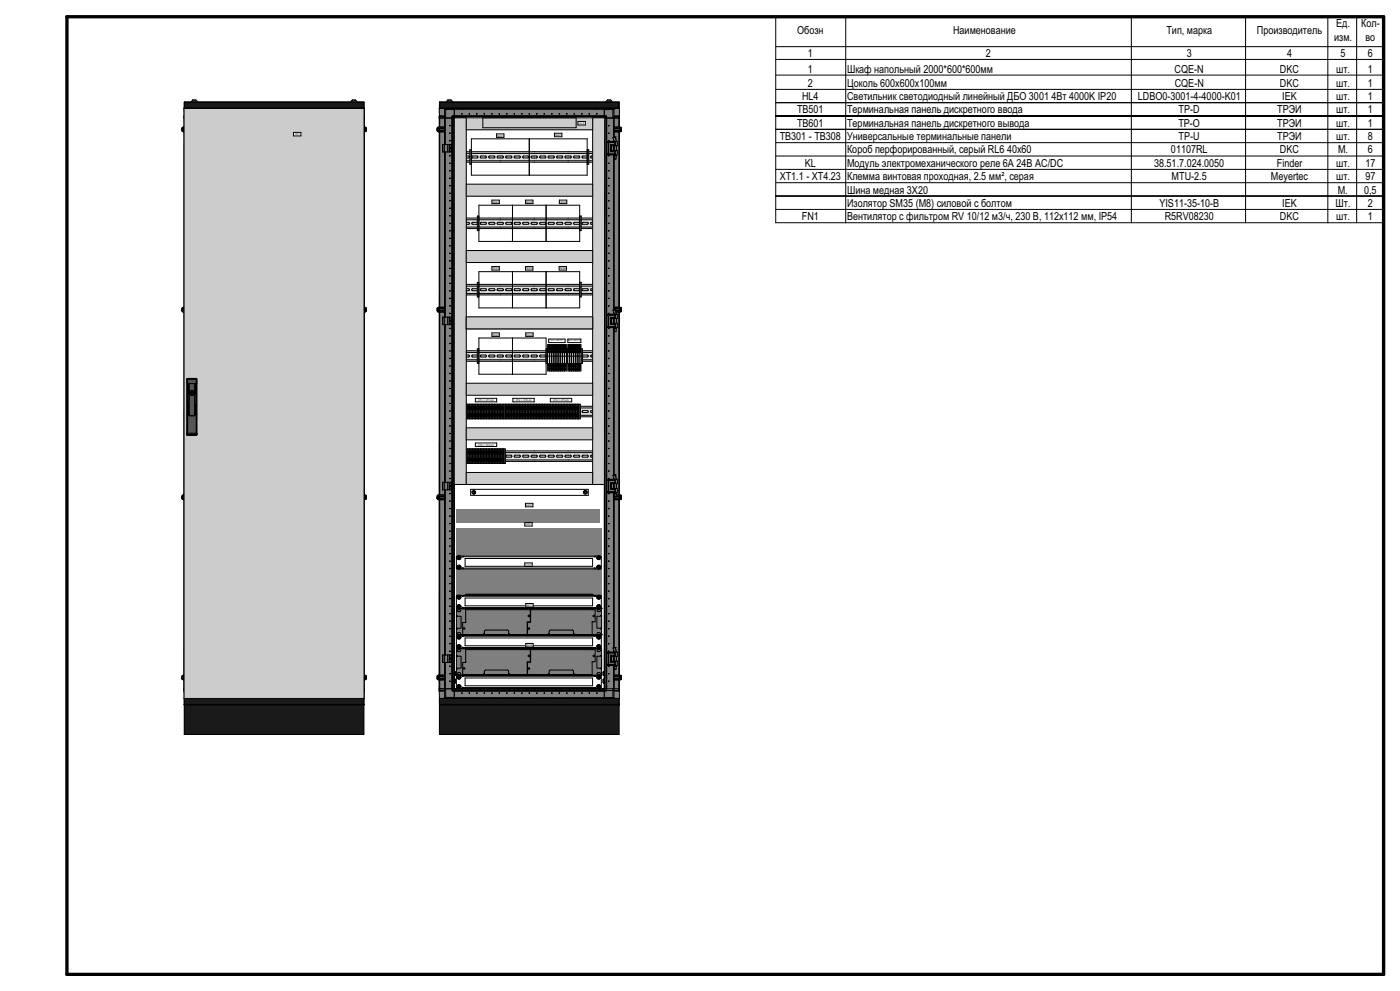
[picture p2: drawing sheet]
<svg xmlns="http://www.w3.org/2000/svg" width="420mm" height="297mm" viewBox="0 0 420 297" stroke-linecap="round" stroke-linejoin="round" font-family="sans-serif">
<defs><g id="words">
<g font-size="3.3">
<text x="239.1" y="10.2">Обозн</text>
<text x="285.9" y="10.2">Наименование</text>
<text x="349.9" y="10.2">Тип, марка</text>
<text x="377.1" y="10.2">Производитель</text>
<text x="400.9" y="8.1">Ед.</text>
<text x="408.3" y="8.1">Кол-</text>
<text x="242.4" y="17.1">1</text>
<text x="295.7" y="17">2</text>
<text x="356" y="17.1">3</text>
<text x="386.1" y="17.1">4</text>
<text x="400.2" y="12.3">изм.</text>
<text x="402.2" y="17.1">5</text>
<text x="409.6" y="12.3">во</text>
<text x="410.4" y="17.1">6</text>
<text x="242.4" y="21.7">1</text>
<text x="254.1" y="21.7">Шкаф напольный 2000*600*600мм</text>
<text x="352.4" y="21.7">CQE-N</text>
<text x="384" y="21.7">DKC</text>
<text x="400.8" y="21.7">шт.</text>
<text x="410.4" y="21.7">1</text>
<text x="242.4" y="26">2</text>
<text x="254.1" y="26">Цоколь 600х600х100мм</text>
<text x="254.1" y="30">Светильник светодиодный линейный ДБО 3001 4Вт 4000K IP20</text>
<text x="352.4" y="26">CQE-N</text>
<text x="384" y="26">DKC</text>
<text x="400.8" y="26">шт.</text>
<text x="410.4" y="26">1</text>
<text x="239.1" y="34">TB501</text>
<text x="240.6" y="30">HL4</text>
<text x="254.1" y="34">Терминальная панель дискретного ввода</text>
<text x="341.4" y="30">LDBO0-3001-4-4000-K01</text>
<text x="353.6" y="34">TP-D</text>
<text x="383.2" y="34">ТРЭИ</text>
<text x="384.7" y="30">IEK</text>
<text x="400.8" y="30">шт.</text>
<text x="400.8" y="34">шт.</text>
<text x="410.4" y="30">1</text>
<text x="410.4" y="34">1</text>
<text x="233.9" y="42">TB301 - TB308</text>
<text x="239.1" y="38">TB601</text>
<text x="254.1" y="38">Терминальная панель дискретного вывода</text>
<text x="254.1" y="42">Универсальные терминальные панели</text>
<text x="353.5" y="38">TP-О</text>
<text x="353.6" y="42">TP-U</text>
<text x="383.2" y="38">ТРЭИ</text>
<text x="383.2" y="42">ТРЭИ</text>
<text x="400.8" y="38">шт.</text>
<text x="400.8" y="42">шт.</text>
<text x="410.4" y="38">1</text>
<text x="410.4" y="42">8</text>
<text x="254.1" y="46">Короб перфорированный, серый RL6 40x60</text>
<text x="351.3" y="46">01107RL</text>
<text x="384" y="46">DKC</text>
<text x="401.4" y="46">М.</text>
<text x="410.4" y="46">6</text>
<text x="233.9" y="54">XT1.1 - XT4.23</text>
<text x="241.4" y="50">KL</text>
<text x="254.1" y="50">Модуль электромеханического реле 6А 24В AC/DC</text>
<text x="346.2" y="50">38.51.7.024.0050</text>
<text x="351.5" y="54">MTU-2.5</text>
<text x="381.3" y="54">Meyertec</text>
<text x="383.1" y="50">Finder</text>
<text x="400.8" y="54">шт.</text>
<text x="400.8" y="50">шт.</text>
<text x="409.6" y="54">97</text>
<text x="409.6" y="50">17</text>
<text x="254.1" y="58">Шина медная 3Х20</text>
<text x="254.1" y="54">Клемма винтовая проходная, 2.5 мм², серая</text>
<text x="401.3" y="58">М.</text>
<text x="409.2" y="58">0,5</text>
<text x="240.5" y="66">FN1</text>
<text x="254.1" y="62">Изолятор SM35 (М8) силовой с болтом</text>
<text x="254.1" y="66">Вентилятор с фильтром RV 10/12 м3/ч, 230 В, 112x112 мм, IP54</text>
<text x="347.8" y="62">YIS11-35-10-B</text>
<text x="349.4" y="66">R5RV08230</text>
<text x="384" y="66">DKC</text>
<text x="384.7" y="62">IEK</text>
<text x="400.7" y="62">Шт.</text>
<text x="400.8" y="66">шт.</text>
<text x="410.4" y="62">2</text>
<text x="410.4" y="66">1</text>
</g>
<text font-size="1.4" fill="#fff" x="19.8" y="292.1">GSPublisherVersion 0.36.100.100</text>
<g font-size=".7">
<text x="88.5" y="40.5">FN1</text>
<text x="149" y="40.9">TB501</text>
<text x="166.4" y="40.7">TB601</text>
<text x="173.9" y="37.2">HL4</text>
<text x="147.6" y="60.8">TB301</text>
<text x="157.7" y="60.8">TB302</text>
<text x="167.9" y="60.8">TB303</text>
<text x="147.6" y="80.7">TB304</text>
<text x="157.7" y="80.7">TB305</text>
<text x="167.8" y="80.7">TB306</text>
<text x="147.6" y="100.6">TB307</text>
<text x="157.8" y="100.6">TB308</text>
<text x="143.5" y="120.2">XT1-1..XT1-23</text>
<text x="154.7" y="120.2">XT2-1..XT2-23</text>
<text x="165.9" y="120.2">XT3-1..XT3-23</text>
<text x="143.5" y="133.6">XT4-1..XT4-23</text>
<text x="157.8" y="151.7">SW03</text>
<text x="157.6" y="157.4">UPS1</text>
<text x="157.6" y="169.5">UPS2</text>
<text x="158" y="181.7">BAT1</text>
<text x="158" y="193.6">BAT2</text>
</g>
<g font-size=".6">
<text x="165.4" y="102.3">Ki-1...Ki1-10</text>
<text x="170.4" y="102.3">Ko-1...Ko1-17</text>
</g>
</g></defs>
<path d="M20.1 5h395v287h-395z" fill="none" stroke="#000" stroke-width="1"/>
<g fill="none" stroke="#000" stroke-width=".3">
<path d="M232.7 5h182.4v61.8h-182.4zM232.7 14h182.4M232.7 17.8h182.4M253.7 5v61.8M339.4 5v61.8M373.7 5v61.8M398.3 5v61.8M407 5v61.8M232.7 22.5h182.4M232.7 26.8h182.4M232.7 30.8h182.4M232.7 34.8h182.4"/>
<path d="M232.7 38.8h182.4M232.7 54.8h182.4M232.7 58.8h182.4M232.7 46.8h182.4M232.7 50.8h182.4M232.7 42.8h182.4M232.7 62.8h182.4"/>
</g>
<g fill="#dfdfdf">
<path d="M139.9 45.5h37.8v3.1h-37.8z" fill-rule="evenodd"/>
<path d="M139.9 46.8h.7l.2 .4-.9 .1z" fill-rule="evenodd"/>
<path d="M139.9 65.4h37.8v3.1h-37.8z" fill-rule="evenodd"/>
<path d="M139.9 66.7h.7l.2 .3-.9 .2z" fill-rule="evenodd"/>
<path d="M139.9 85.3h37.8v3.1h-37.8z" fill-rule="evenodd"/>
<path d="M139.9 86.6h.7l.2 .3-.9 .2z" fill-rule="evenodd"/>
<path d="M139.9 105.2h37.8v3h-37.8z" fill-rule="evenodd"/>
<path d="M139.9 106.4l.7 .1 .2 .3-.9 .2z" fill-rule="evenodd"/>
<path d="M139.9 121.8h37.8v3.1h-37.8z" fill-rule="evenodd"/>
<path d="M139.9 123.1h.7l.2 .4-.9 .1z" fill-rule="evenodd"/>
<path d="M139.9 135.2h37.8v3.1h-37.8z" fill-rule="evenodd"/>
<path d="M139.9 136.5h.7l.2 .3-.9 .2z" fill-rule="evenodd"/>
</g>
<g fill="none" stroke="#000" stroke-width=".3">
<path d="M139.9 46h37.8M139.9 48.2h37.8M141.6 46.9l1.5-.1 .3 .3-.2 .2h-1.4zM144.2 46.9l1.5-.1 .2 .3-.2 .2h-1.4zM146.7 46.9l1.5-.1 .3 .3-.3 .2h-1.4zM149.2 46.9l1.6-.1 .2 .3-.2 .2h-1.4zM151.8 46.9l1.5-.1 .3 .3-.3 .2h-1.4zM154.3 46.9l1.5-.1 .3 .3-.2 .2h-1.4zM156.9 46.9l1.5-.1 .2 .3-.2 .2h-1.4zM159.4 46.9l1.5-.1 .3 .3-.2 .2h-1.5zM162 46.9l1.5-.1 .2 .3-.2 .2h-1.4zM164.5 46.9l1.5-.1 .3 .3-.2 .2h-1.4z"/>
<path d="M167.1 46.9l1.5-.1 .2 .3-.2 .2h-1.4zM169.6 46.9l1.5-.1 .3 .3-.2 .2h-1.5zM172.2 46.9l1.5-.1 .2 .3-.2 .2h-1.4zM174.7 46.9l1.5-.1 .3 .3-.3 .2h-1.4zM177.7 45.5h-37.8v1.3h.7l.2 .3-.2 .2h-.7v1.3h37.8M177.7 46.8h-.4l-.1 .3 .1 .2h.4M139.9 65.9h37.8M139.9 68.1h37.8M141.6 66.7l1.5-.1 .3 .4-.2 .2h-1.4zM144.2 66.7l1.5-.1 .2 .4-.2 .2h-1.4zM146.7 66.7l1.5-.1 .3 .4-.3 .2h-1.4zM149.2 66.7l1.6-.1 .2 .4-.2 .2h-1.4z"/>
<path d="M151.8 66.7l1.5-.1 .3 .4-.3 .2h-1.4zM154.3 66.7l1.5-.1 .3 .4-.2 .2h-1.4zM156.9 66.7l1.5-.1 .2 .4-.2 .2h-1.4zM159.4 66.7l1.5-.1 .3 .4-.2 .2h-1.5zM162 66.7l1.5-.1 .2 .4-.2 .2h-1.4zM164.5 66.7l1.5-.1 .3 .4-.2 .2h-1.4zM167.1 66.7l1.5-.1 .2 .4-.2 .2h-1.4zM169.6 66.7l1.5-.1 .3 .4-.2 .2h-1.5zM172.2 66.7l1.5-.1 .2 .4-.2 .2h-1.4zM174.7 66.7l1.5-.1 .3 .4-.3 .2h-1.4zM177.7 65.4h-37.8v1.2h.7l.2 .4-.2 .2h-.7v1.3h37.8M177.7 66.6l-.4 .1-.1 .3 .1 .2h.4"/>
<path d="M139.9 85.7h37.8M139.9 87.9h37.8M141.6 86.6l1.5-.1 .3 .3-.2 .3h-1.4zM144.2 86.6l1.5-.1 .2 .3-.2 .3h-1.4zM146.7 86.6l1.5-.1 .3 .3-.3 .3h-1.4zM149.2 86.6l1.6-.1 .2 .3-.2 .3h-1.4zM151.8 86.6l1.5-.1 .3 .3-.3 .3h-1.4zM154.3 86.6l1.5-.1 .3 .3-.2 .3h-1.4zM156.9 86.6l1.5-.1 .2 .3-.2 .3h-1.4zM159.4 86.6l1.5-.1 .3 .3-.2 .3h-1.5zM162 86.6l1.5-.1 .2 .3-.2 .3h-1.4zM164.5 86.6l1.5-.1 .3 .3-.2 .3h-1.4z"/>
<path d="M167.1 86.6l1.5-.1 .2 .3-.2 .3h-1.4zM169.6 86.6l1.5-.1 .3 .3-.2 .3h-1.5zM172.2 86.6l1.5-.1 .2 .3-.2 .3h-1.4zM174.7 86.6l1.5-.1 .3 .3-.3 .3h-1.4zM177.7 85.2h-37.8v1.3h.7l.2 .3-.2 .3h-.7v1.3h37.8M177.7 86.5l-.4 .1-.1 .2 .1 .3h.4M139.9 105.6h37.8M139.9 107.8h37.8M141.6 106.5l1.5-.1 .3 .3-.2 .3h-1.4zM144.2 106.5l1.5-.1 .2 .3-.2 .3h-1.4zM146.7 106.5l1.5-.1 .3 .3-.3 .3h-1.4zM149.2 106.5l1.6-.1 .2 .3-.2 .3h-1.4z"/>
<path d="M151.8 106.5l1.5-.1 .3 .3-.3 .3h-1.4zM154.3 106.5l1.5-.1 .3 .3-.2 .3h-1.4zM156.9 106.5l1.5-.1 .2 .3-.2 .3h-1.4zM159.4 106.5l1.5-.1 .3 .3-.2 .3h-1.5zM162 106.5l1.5-.1 .2 .3-.2 .3h-1.4zM164.5 106.5l1.5-.1 .3 .3-.2 .3h-1.4zM167.1 106.5l1.5-.1 .2 .3-.2 .3h-1.4zM169.6 106.5l1.5-.1 .3 .3-.2 .3h-1.5zM172.2 106.5l1.5-.1 .2 .3-.2 .3h-1.4zM174.7 106.5l1.5-.1 .3 .3-.3 .3h-1.4zM177.7 105.1h-37.8v1.3h.7l.2 .3-.2 .3h-.7v1.3h37.8M177.7 106.4h-.4l-.1 .3 .1 .2 .4 .1"/>
<path d="M139.9 135.6h37.8M139.9 137.8h37.8M139.9 122.3h37.8M139.9 124.5h37.8M141.6 136.5l1.5-.1 .3 .3-.2 .3h-1.4zM141.6 123.2l1.5-.2 .3 .4-.2 .2h-1.4zM144.1 136.5l1.6-.1 .2 .3-.2 .3h-1.4zM144.2 123.2l1.5-.2 .2 .4-.2 .2h-1.4zM146.7 136.5l1.5-.1 .3 .3-.3 .3h-1.4zM146.7 123.2l1.5-.2 .3 .4-.3 .2h-1.4zM149.2 136.5l1.6-.1 .2 .3-.2 .3h-1.4zM149.2 123.2l1.6-.2 .2 .4-.2 .2h-1.4z"/>
<path d="M151.8 136.5l1.5-.1 .3 .3-.3 .3h-1.4zM151.8 123.2l1.5-.2 .3 .4-.3 .2h-1.4zM154.3 136.5l1.5-.1 .3 .3-.2 .3h-1.4zM154.3 123.2l1.5-.2 .3 .4-.2 .2h-1.4zM156.9 136.5l1.5-.1 .2 .3-.2 .3h-1.4zM156.9 123.2l1.5-.2 .2 .4-.2 .2h-1.4zM159.4 136.5l1.5-.1 .3 .3-.2 .3h-1.5zM159.4 123.2l1.5-.2 .3 .4-.2 .2h-1.5zM162 136.5l1.5-.1 .2 .3-.2 .3h-1.4zM162 123.2l1.5-.2 .2 .4-.2 .2h-1.4zM164.5 136.5l1.5-.1 .3 .3-.2 .3h-1.4zM164.5 123.2l1.5-.2 .3 .4-.2 .2h-1.4z"/>
<path d="M167.1 136.5l1.5-.1 .2 .3-.2 .3h-1.4zM167.1 123.2l1.5-.2 .2 .4-.2 .2h-1.4zM169.6 136.5l1.5-.1 .3 .3-.2 .3h-1.5zM169.6 123.2l1.5-.2 .3 .4-.2 .2h-1.5zM172.2 136.5l1.5-.1 .2 .3-.2 .3h-1.4zM172.2 123.2l1.5-.2 .2 .4-.2 .2h-1.4zM174.7 136.5l1.5-.1 .3 .3-.3 .3h-1.4zM174.7 123.2l1.5-.2 .3 .4-.3 .2h-1.4zM177.7 135.1h-37.8v1.3h.7l.2 .3-.2 .3h-.7v1.3h37.8M177.7 136.4l-.4 .1-.1 .2 .1 .3h.4M177.7 121.8h-37.8v1.2h.7l.2 .4-.2 .2h-.7v1.3h37.8M177.7 123l-.4 .1-.1 .3 .1 .2h.4"/>
</g>
<path d="M131.8 209.3h53.9v10.8h-53.9z" fill-rule="evenodd" fill="#1a1a1a"/>
<path d="M131.8 209.3h53.9v10.8h-53.9z" fill="none" stroke="#000" stroke-width=".3"/>
<path d="M131.9 30.6h53.8v1.9h-53.8z" fill-rule="evenodd" fill="#1a1a1a"/>
<path d="M131.9 30.6h53.8v1.9h-53.8z" fill="none" stroke="#000" stroke-width=".3"/>
<path d="M131.9 32.5h4.4v174.6h-4.5z" fill-rule="evenodd" fill="#838383"/>
<path d="M131.9 32.5h4.4v174.6h-4.5z" fill="none" stroke="#000" stroke-width=".3"/>
<path d="M131.8 206.4h54v2.9h-54z" fill-rule="evenodd" fill="#838383"/>
<path d="M131.8 206.4h54v2.9h-54z" fill="none" stroke="#000" stroke-width=".3"/>
<path d="M181.4 32.5h4.4v174.4h-4.5z" fill-rule="evenodd" fill="#838383"/>
<path d="M181.4 32.5h4.4v174.4h-4.5z" fill="none" stroke="#000" stroke-width=".3"/>
<path d="M131.8 32.4h54v2.9h-54z" fill-rule="evenodd" fill="#838383"/>
<path d="M131.8 32.4h54v2.9h-54z" fill="none" stroke="#000" stroke-width=".3"/>
<g fill="#7f7f7f">
<path d="M136.9 158.5h43.6v7.9h-43.6z" fill-rule="evenodd"/>
<path d="M136.9 194.5h43.6v7.9h-43.6z" fill-rule="evenodd"/>
<path d="M136.9 152.6h43.2v4h-43.2z" fill-rule="evenodd"/>
</g>
<g fill="#6a6a6a">
<path d="M140.4 121.2h.4v4.3h-.4z" fill-rule="evenodd"/>
<path d="M140.4 124v.3z" fill-rule="evenodd"/>
<path d="M140.4 124v.3z" fill-rule="evenodd"/>
<path d="M140.5 124.3h.2z" fill-rule="evenodd"/>
<path d="M140.5 124h.2z" fill-rule="evenodd"/>
<path d="M140.7 124v.3z" fill-rule="evenodd"/>
<path d="M140.4 122.4v.2z" fill-rule="evenodd"/>
<path d="M140.5 122.6h.2z" fill-rule="evenodd"/>
<path d="M140.5 122.3h.2z" fill-rule="evenodd"/>
<path d="M140.7 122.4v.2z" fill-rule="evenodd"/>
<path d="M140.9 44.9h.5v4.3h-.5z" fill-rule="evenodd"/>
<path d="M140.8 121.2h.5v4.3h-.5z" fill-rule="evenodd"/>
<path d="M140.9 124v.3z" fill-rule="evenodd"/>
<path d="M140.9 124v.3z" fill-rule="evenodd"/>
<path d="M141.1 124.2l.1 .1h-.3z" fill-rule="evenodd"/>
<path d="M140.9 124h.3z" fill-rule="evenodd"/>
<path d="M141.1 124.2l.1-.2v.3z" fill-rule="evenodd"/>
<path d="M140.9 122.4v.2z" fill-rule="evenodd"/>
<path d="M141.1 122.5l.1 .2-.3-.1z" fill-rule="evenodd"/>
<path d="M140.9 122.3h.3z" fill-rule="evenodd"/>
<path d="M141.1 122.5l.1-.1v.2z" fill-rule="evenodd"/>
<path d="M141.3 121.2h.5v4.3h-.5z" fill-rule="evenodd"/>
<path d="M141.4 124v.3z" fill-rule="evenodd"/>
<path d="M141.4 124v.3z" fill-rule="evenodd"/>
<path d="M141.5 124.2l.2 .1h-.3z" fill-rule="evenodd"/>
<path d="M141.4 124h.3z" fill-rule="evenodd"/>
<path d="M141.7 124v.3z" fill-rule="evenodd"/>
<path d="M141.4 122.4v.2z" fill-rule="evenodd"/>
<path d="M141.5 122.5l.2 .1h-.3z" fill-rule="evenodd"/>
<path d="M141.4 122.3h.3z" fill-rule="evenodd"/>
<path d="M141.5 122.5l.2-.1v.2z" fill-rule="evenodd"/>
<path d="M141.8 121.2h.4v4.3h-.4z" fill-rule="evenodd"/>
<path d="M141.9 124v.3z" fill-rule="evenodd"/>
<path d="M141.9 124v.3z" fill-rule="evenodd"/>
<path d="M142 124.2l.1 .1h-.2z" fill-rule="evenodd"/>
<path d="M141.9 124h.2z" fill-rule="evenodd"/>
<path d="M142 124.2l.1-.2v.3z" fill-rule="evenodd"/>
<path d="M141.9 122.4v.2z" fill-rule="evenodd"/>
<path d="M142 122.5l.1 .1h-.2z" fill-rule="evenodd"/>
<path d="M141.9 122.3h.2z" fill-rule="evenodd"/>
<path d="M142 122.5l.1-.1v.2z" fill-rule="evenodd"/>
<path d="M142.2 121.2h.5v4.3h-.5z" fill-rule="evenodd"/>
<path d="M142.3 124v.3z" fill-rule="evenodd"/>
<path d="M142.3 124v.3z" fill-rule="evenodd"/>
<path d="M142.5 124.2l.1 .1h-.3z" fill-rule="evenodd"/>
<path d="M142.3 124h.3z" fill-rule="evenodd"/>
<path d="M142.6 124v.3z" fill-rule="evenodd"/>
<path d="M142.3 122.4v.2z" fill-rule="evenodd"/>
<path d="M142.5 122.5l.1 .1h-.3z" fill-rule="evenodd"/>
<path d="M142.3 122.3h.3z" fill-rule="evenodd"/>
<path d="M142.5 122.5l.1-.1v.2z" fill-rule="evenodd"/>
<path d="M142.7 121.2h.5v4.3h-.5z" fill-rule="evenodd"/>
<path d="M142.8 124v.3z" fill-rule="evenodd"/>
<path d="M142.8 124v.3z" fill-rule="evenodd"/>
<path d="M142.8 124.3h.3z" fill-rule="evenodd"/>
<path d="M142.8 124h.3z" fill-rule="evenodd"/>
<path d="M143.1 124v.3z" fill-rule="evenodd"/>
<path d="M142.8 122.4v.2z" fill-rule="evenodd"/>
<path d="M142.8 122.6h.3z" fill-rule="evenodd"/>
<path d="M142.8 122.3h.3z" fill-rule="evenodd"/>
<path d="M142.9 122.5l.2-.1v.2z" fill-rule="evenodd"/>
<path d="M143.2 121.2h.4v4.3h-.4z" fill-rule="evenodd"/>
<path d="M143.3 124v.3z" fill-rule="evenodd"/>
<path d="M143.3 124v.3z" fill-rule="evenodd"/>
<path d="M143.4 124.2l.1 .1h-.2z" fill-rule="evenodd"/>
<path d="M143.3 124h.2z" fill-rule="evenodd"/>
<path d="M143.4 124.2l.1-.2v.3z" fill-rule="evenodd"/>
<path d="M143.3 122.4v.2z" fill-rule="evenodd"/>
<path d="M143.4 122.5l.1 .1h-.2z" fill-rule="evenodd"/>
<path d="M143.3 122.3h.2z" fill-rule="evenodd"/>
<path d="M143.4 122.5l.1-.1v.2z" fill-rule="evenodd"/>
<path d="M143.6 121.2h.5v4.3h-.5z" fill-rule="evenodd"/>
<path d="M143.7 124v.3z" fill-rule="evenodd"/>
<path d="M143.7 124v.3z" fill-rule="evenodd"/>
<path d="M143.7 124.3h.3z" fill-rule="evenodd"/>
<path d="M143.7 124h.3z" fill-rule="evenodd"/>
<path d="M144 124v.3z" fill-rule="evenodd"/>
<path d="M143.7 122.4v.2z" fill-rule="evenodd"/>
<path d="M143.7 122.6h.3z" fill-rule="evenodd"/>
<path d="M143.7 122.3h.3z" fill-rule="evenodd"/>
<path d="M143.9 122.5l.1-.1v.2z" fill-rule="evenodd"/>
<path d="M144.1 121.2h.5v4.3h-.5z" fill-rule="evenodd"/>
<path d="M144.2 124v.3z" fill-rule="evenodd"/>
<path d="M144.2 124v.3z" fill-rule="evenodd"/>
<path d="M144.3 124.2l.2 .1h-.3z" fill-rule="evenodd"/>
<path d="M144.2 124h.3z" fill-rule="evenodd"/>
<path d="M144.3 124.2l.2-.2v.3z" fill-rule="evenodd"/>
<path d="M144.2 122.4v.2z" fill-rule="evenodd"/>
<path d="M144.3 122.5l.2 .1h-.3z" fill-rule="evenodd"/>
<path d="M144.2 122.3h.3z" fill-rule="evenodd"/>
<path d="M144.3 122.5l.2-.1v.2z" fill-rule="evenodd"/>
<path d="M144.6 121.2h.4v4.3h-.4z" fill-rule="evenodd"/>
<path d="M144.7 124v.3z" fill-rule="evenodd"/>
<path d="M144.7 124v.3z" fill-rule="evenodd"/>
<path d="M144.8 124.2l.1 .1h-.2z" fill-rule="evenodd"/>
<path d="M144.7 124h.2z" fill-rule="evenodd"/>
<path d="M144.8 124.2l.2-.2v.3z" fill-rule="evenodd"/>
<path d="M144.7 122.4v.2z" fill-rule="evenodd"/>
<path d="M144.8 122.5l.1 .1h-.2z" fill-rule="evenodd"/>
<path d="M144.7 122.3h.2z" fill-rule="evenodd"/>
<path d="M144.8 122.5l.2-.1v.2z" fill-rule="evenodd"/>
<path d="M145 121.2h.5v4.3h-.5z" fill-rule="evenodd"/>
<path d="M145.1 124v.3z" fill-rule="evenodd"/>
<path d="M145.1 124v.3z" fill-rule="evenodd"/>
<path d="M145.3 124.2l.1 .1h-.3z" fill-rule="evenodd"/>
<path d="M145.1 124h.3z" fill-rule="evenodd"/>
<path d="M145.4 124v.3z" fill-rule="evenodd"/>
<path d="M145.1 122.4v.2z" fill-rule="evenodd"/>
<path d="M145.3 122.5l.1 .1h-.3z" fill-rule="evenodd"/>
<path d="M145.1 122.3h.3z" fill-rule="evenodd"/>
<path d="M145.3 122.5l.1-.1v.2z" fill-rule="evenodd"/>
<path d="M145.5 121.2h.5v4.3h-.5z" fill-rule="evenodd"/>
<path d="M145.6 124v.3z" fill-rule="evenodd"/>
<path d="M145.6 124v.3z" fill-rule="evenodd"/>
<path d="M145.7 124.2l.2 .1h-.3z" fill-rule="evenodd"/>
<path d="M145.6 124h.3z" fill-rule="evenodd"/>
<path d="M145.8 124.2l.1-.2v.3z" fill-rule="evenodd"/>
<path d="M145.6 122.4v.2z" fill-rule="evenodd"/>
<path d="M145.7 122.5l.2 .1h-.3z" fill-rule="evenodd"/>
<path d="M145.6 122.3h.3z" fill-rule="evenodd"/>
<path d="M145.8 122.5l.1-.1v.2z" fill-rule="evenodd"/>
<path d="M146 121.2h.4v4.3h-.4z" fill-rule="evenodd"/>
<path d="M146.1 124v.3z" fill-rule="evenodd"/>
<path d="M146.1 124v.3z" fill-rule="evenodd"/>
<path d="M146.1 124.3h.3z" fill-rule="evenodd"/>
<path d="M146.1 124h.3z" fill-rule="evenodd"/>
<path d="M146.4 124v.3z" fill-rule="evenodd"/>
<path d="M146.1 122.4v.2z" fill-rule="evenodd"/>
<path d="M146.1 122.6h.3z" fill-rule="evenodd"/>
<path d="M146.1 122.3h.3z" fill-rule="evenodd"/>
<path d="M146.4 122.4v.2z" fill-rule="evenodd"/>
<path d="M146.5 121.2h.4v4.3h-.4z" fill-rule="evenodd"/>
<path d="M146.5 124v.3z" fill-rule="evenodd"/>
<path d="M146.5 124v.3z" fill-rule="evenodd"/>
<path d="M146.7 124.2l.1 .1h-.3z" fill-rule="evenodd"/>
<path d="M146.5 124h.3z" fill-rule="evenodd"/>
<path d="M146.7 124.2l.1-.2v.3z" fill-rule="evenodd"/>
<path d="M146.5 122.4v.2z" fill-rule="evenodd"/>
<path d="M146.7 122.5l.1 .1h-.3z" fill-rule="evenodd"/>
<path d="M146.5 122.3h.3z" fill-rule="evenodd"/>
<path d="M146.7 122.5l.1-.1v.2z" fill-rule="evenodd"/>
<path d="M146.9 121.2h.5v4.3h-.5z" fill-rule="evenodd"/>
<path d="M147 124v.3z" fill-rule="evenodd"/>
<path d="M147 124v.3z" fill-rule="evenodd"/>
<path d="M147.2 124.2l.1 .1h-.3z" fill-rule="evenodd"/>
<path d="M147 124h.3z" fill-rule="evenodd"/>
<path d="M147.3 124v.3z" fill-rule="evenodd"/>
<path d="M147 122.4v.2z" fill-rule="evenodd"/>
<path d="M147.2 122.5l.1 .1h-.3z" fill-rule="evenodd"/>
<path d="M147 122.3h.3z" fill-rule="evenodd"/>
<path d="M147.2 122.5l.1-.1v.2z" fill-rule="evenodd"/>
<path d="M147.4 121.2h.4v4.3h-.4z" fill-rule="evenodd"/>
<path d="M147.5 124v.3z" fill-rule="evenodd"/>
<path d="M147.5 124v.3z" fill-rule="evenodd"/>
<path d="M147.6 124.2l.2 .1h-.3z" fill-rule="evenodd"/>
<path d="M147.5 124h.3z" fill-rule="evenodd"/>
<path d="M147.8 124v.3z" fill-rule="evenodd"/>
<path d="M147.5 122.4v.2z" fill-rule="evenodd"/>
<path d="M147.6 122.5l.2 .1h-.3z" fill-rule="evenodd"/>
<path d="M147.5 122.3h.3z" fill-rule="evenodd"/>
<path d="M147.6 122.5l.2-.1v.2z" fill-rule="evenodd"/>
<path d="M147.9 121.2h.4v4.3h-.4z" fill-rule="evenodd"/>
<path d="M147.9 124v.3z" fill-rule="evenodd"/>
<path d="M147.9 124v.3z" fill-rule="evenodd"/>
<path d="M148.1 124.2l.1 .1h-.2z" fill-rule="evenodd"/>
<path d="M148 124h.2z" fill-rule="evenodd"/>
<path d="M148.1 124.2l.1-.2v.3z" fill-rule="evenodd"/>
<path d="M147.9 122.4v.2z" fill-rule="evenodd"/>
<path d="M148.1 122.5l.1 .1h-.2z" fill-rule="evenodd"/>
<path d="M148 122.3h.2z" fill-rule="evenodd"/>
<path d="M148.1 122.5l.1-.1v.2z" fill-rule="evenodd"/>
<path d="M148.3 121.2h.5v4.3h-.5z" fill-rule="evenodd"/>
<path d="M148.4 124v.3z" fill-rule="evenodd"/>
<path d="M148.4 124v.3z" fill-rule="evenodd"/>
<path d="M148.4 124.3h.3z" fill-rule="evenodd"/>
<path d="M148.4 124h.3z" fill-rule="evenodd"/>
<path d="M148.7 124v.3z" fill-rule="evenodd"/>
<path d="M148.4 122.4v.2z" fill-rule="evenodd"/>
<path d="M148.4 122.6h.3z" fill-rule="evenodd"/>
<path d="M148.4 122.3h.3z" fill-rule="evenodd"/>
<path d="M148.6 122.5l.1-.1v.2z" fill-rule="evenodd"/>
<path d="M148.8 121.2h.5v4.3h-.5z" fill-rule="evenodd"/>
<path d="M148.9 124v.3z" fill-rule="evenodd"/>
<path d="M148.9 124v.3z" fill-rule="evenodd"/>
<path d="M149 124.2l.2 .1h-.3z" fill-rule="evenodd"/>
<path d="M148.9 124h.3z" fill-rule="evenodd"/>
<path d="M149 124.2l.2-.2v.3z" fill-rule="evenodd"/>
<path d="M148.9 122.4v.2z" fill-rule="evenodd"/>
<path d="M149 122.5l.2 .1h-.3z" fill-rule="evenodd"/>
<path d="M148.9 122.3h.3z" fill-rule="evenodd"/>
<path d="M149 122.5l.2-.1v.2z" fill-rule="evenodd"/>
<path d="M149.3 121.2h.4v4.3h-.4z" fill-rule="evenodd"/>
<path d="M149.3 124v.3z" fill-rule="evenodd"/>
<path d="M149.3 124v.3z" fill-rule="evenodd"/>
<path d="M149.4 124.3h.2z" fill-rule="evenodd"/>
<path d="M149.4 124h.2z" fill-rule="evenodd"/>
<path d="M149.6 124v.3z" fill-rule="evenodd"/>
<path d="M149.3 122.4v.2z" fill-rule="evenodd"/>
<path d="M149.4 122.6h.2z" fill-rule="evenodd"/>
<path d="M149.4 122.3h.2z" fill-rule="evenodd"/>
<path d="M149.5 122.5l.1-.1v.2z" fill-rule="evenodd"/>
<path d="M149.7 121.2h.5v4.3h-.5z" fill-rule="evenodd"/>
<path d="M149.8 124v.3z" fill-rule="evenodd"/>
<path d="M149.8 124v.3z" fill-rule="evenodd"/>
<path d="M150 124.2l.1 .1h-.3z" fill-rule="evenodd"/>
<path d="M149.8 124h.3z" fill-rule="evenodd"/>
<path d="M150 124.2l.1-.2v.3z" fill-rule="evenodd"/>
<path d="M149.8 122.4v.2z" fill-rule="evenodd"/>
<path d="M150 122.5l.1 .1h-.3z" fill-rule="evenodd"/>
<path d="M149.8 122.3h.3z" fill-rule="evenodd"/>
<path d="M150 122.5l.1-.1v.2z" fill-rule="evenodd"/>
<path d="M150.2 121.2h.5v4.3h-.5z" fill-rule="evenodd"/>
<path d="M150.3 124v.3z" fill-rule="evenodd"/>
<path d="M150.3 124v.3z" fill-rule="evenodd"/>
<path d="M150.4 124.2l.2 .1h-.3z" fill-rule="evenodd"/>
<path d="M150.3 124h.3z" fill-rule="evenodd"/>
<path d="M150.6 124v.3z" fill-rule="evenodd"/>
<path d="M150.3 122.4v.2z" fill-rule="evenodd"/>
<path d="M150.4 122.5l.2 .1h-.3z" fill-rule="evenodd"/>
<path d="M150.3 122.3h.3z" fill-rule="evenodd"/>
<path d="M150.4 122.5l.2-.1v.2z" fill-rule="evenodd"/>
<path d="M150.7 121.2h.4v4.3h-.4z" fill-rule="evenodd"/>
<path d="M150.8 124v.3z" fill-rule="evenodd"/>
<path d="M150.8 124v.3z" fill-rule="evenodd"/>
<path d="M150.9 124.2l.1 .1h-.2z" fill-rule="evenodd"/>
<path d="M150.8 124h.2z" fill-rule="evenodd"/>
<path d="M151 124v.3z" fill-rule="evenodd"/>
<path d="M150.8 122.4v.2z" fill-rule="evenodd"/>
<path d="M150.9 122.5l.1 .1h-.2z" fill-rule="evenodd"/>
<path d="M150.8 122.3h.2z" fill-rule="evenodd"/>
<path d="M150.9 122.5l.1-.1v.2z" fill-rule="evenodd"/>
<path d="M151.6 121.2h.5v4.3h-.5z" fill-rule="evenodd"/>
<path d="M151.7 124v.3z" fill-rule="evenodd"/>
<path d="M151.7 124v.3z" fill-rule="evenodd"/>
<path d="M151.7 124.3h.3z" fill-rule="evenodd"/>
<path d="M151.7 124h.3z" fill-rule="evenodd"/>
<path d="M152 124v.3z" fill-rule="evenodd"/>
<path d="M151.7 122.4v.2z" fill-rule="evenodd"/>
<path d="M151.7 122.6h.3z" fill-rule="evenodd"/>
<path d="M151.7 122.3h.3z" fill-rule="evenodd"/>
<path d="M151.8 122.5l.2-.1v.2z" fill-rule="evenodd"/>
<path d="M152.1 121.2h.4v4.3h-.4z" fill-rule="evenodd"/>
<path d="M152.2 124v.3z" fill-rule="evenodd"/>
<path d="M152.2 124v.3z" fill-rule="evenodd"/>
<path d="M152.3 124.2l.1 .1h-.2z" fill-rule="evenodd"/>
<path d="M152.2 124h.2z" fill-rule="evenodd"/>
<path d="M152.3 124.2l.2-.2v.3z" fill-rule="evenodd"/>
<path d="M152.2 122.4v.2z" fill-rule="evenodd"/>
<path d="M152.3 122.5l.1 .1h-.2z" fill-rule="evenodd"/>
<path d="M152.2 122.3h.2z" fill-rule="evenodd"/>
<path d="M152.3 122.5l.2-.1v.2z" fill-rule="evenodd"/>
<path d="M152.5 121.2h.5v4.3h-.5z" fill-rule="evenodd"/>
<path d="M152.6 124v.3z" fill-rule="evenodd"/>
<path d="M152.6 124v.3z" fill-rule="evenodd"/>
<path d="M152.6 124.3h.3z" fill-rule="evenodd"/>
<path d="M152.6 124h.3z" fill-rule="evenodd"/>
<path d="M152.8 124.2l.1-.2v.3z" fill-rule="evenodd"/>
<path d="M152.6 122.4v.2z" fill-rule="evenodd"/>
<path d="M152.6 122.6h.3z" fill-rule="evenodd"/>
<path d="M152.6 122.3h.3z" fill-rule="evenodd"/>
<path d="M152.8 122.5l.1-.1v.2z" fill-rule="evenodd"/>
<path d="M153 121.2h.5v4.3h-.5z" fill-rule="evenodd"/>
<path d="M153.1 124v.3z" fill-rule="evenodd"/>
<path d="M153.1 124v.3z" fill-rule="evenodd"/>
<path d="M153.2 124.2l.2 .1h-.3z" fill-rule="evenodd"/>
<path d="M153.1 124h.3z" fill-rule="evenodd"/>
<path d="M153.4 124v.3z" fill-rule="evenodd"/>
<path d="M153.1 122.4v.2z" fill-rule="evenodd"/>
<path d="M153.2 122.5l.2 .1h-.3z" fill-rule="evenodd"/>
<path d="M153.1 122.3h.3z" fill-rule="evenodd"/>
<path d="M153.3 122.5l.1-.1v.2z" fill-rule="evenodd"/>
<path d="M153.5 121.2h.4v4.3h-.4z" fill-rule="evenodd"/>
<path d="M153.6 124v.3z" fill-rule="evenodd"/>
<path d="M153.6 124v.3z" fill-rule="evenodd"/>
<path d="M153.7 124.2l.1 .1h-.2z" fill-rule="evenodd"/>
<path d="M153.6 124h.2z" fill-rule="evenodd"/>
<path d="M153.9 124v.3z" fill-rule="evenodd"/>
<path d="M153.6 122.4v.2z" fill-rule="evenodd"/>
<path d="M153.7 122.5l.1 .1h-.2z" fill-rule="evenodd"/>
<path d="M153.6 122.3h.2z" fill-rule="evenodd"/>
<path d="M153.7 122.5l.2-.1v.2z" fill-rule="evenodd"/>
<path d="M154 121.2h.4v4.3h-.4z" fill-rule="evenodd"/>
<path d="M154 124v.3z" fill-rule="evenodd"/>
<path d="M154 124v.3z" fill-rule="evenodd"/>
<path d="M154.2 124.2l.1 .1h-.3z" fill-rule="evenodd"/>
<path d="M154 124h.3z" fill-rule="evenodd"/>
<path d="M154.3 124v.3z" fill-rule="evenodd"/>
<path d="M154 122.4v.2z" fill-rule="evenodd"/>
<path d="M154.2 122.5l.1 .1h-.3z" fill-rule="evenodd"/>
<path d="M154 122.3h.3z" fill-rule="evenodd"/>
<path d="M154.2 122.5l.1-.1v.2z" fill-rule="evenodd"/>
<path d="M154.4 121.2h.5v4.3h-.5z" fill-rule="evenodd"/>
<path d="M154.5 124v.3z" fill-rule="evenodd"/>
<path d="M154.5 124v.3z" fill-rule="evenodd"/>
<path d="M154.6 124.2l.2 .1h-.3z" fill-rule="evenodd"/>
<path d="M154.5 124h.3z" fill-rule="evenodd"/>
<path d="M154.7 124.2l.1-.2v.3z" fill-rule="evenodd"/>
<path d="M154.5 122.4v.2z" fill-rule="evenodd"/>
<path d="M154.6 122.5l.2 .2-.3-.1z" fill-rule="evenodd"/>
<path d="M154.5 122.3h.3z" fill-rule="evenodd"/>
<path d="M154.7 122.5l.1-.1v.2z" fill-rule="evenodd"/>
<path d="M154.9 121.2h.4v4.3h-.4z" fill-rule="evenodd"/>
<path d="M155 124v.3z" fill-rule="evenodd"/>
<path d="M155 124v.3z" fill-rule="evenodd"/>
<path d="M155 124.3h.3z" fill-rule="evenodd"/>
<path d="M155 124h.3z" fill-rule="evenodd"/>
<path d="M155.3 124v.3z" fill-rule="evenodd"/>
<path d="M155 122.4v.2z" fill-rule="evenodd"/>
<path d="M155 122.6h.3z" fill-rule="evenodd"/>
<path d="M155 122.3h.3z" fill-rule="evenodd"/>
<path d="M155.3 122.4v.2z" fill-rule="evenodd"/>
<path d="M155.4 121.2h.4v4.3h-.4z" fill-rule="evenodd"/>
<path d="M155.4 124v.3z" fill-rule="evenodd"/>
<path d="M155.4 124v.3z" fill-rule="evenodd"/>
<path d="M155.6 124.2l.1 .1h-.3z" fill-rule="evenodd"/>
<path d="M155.5 124h.2z" fill-rule="evenodd"/>
<path d="M155.7 124v.3z" fill-rule="evenodd"/>
<path d="M155.4 122.4v.2z" fill-rule="evenodd"/>
<path d="M155.6 122.5l.1 .1h-.3z" fill-rule="evenodd"/>
<path d="M155.5 122.3h.2z" fill-rule="evenodd"/>
<path d="M155.6 122.5l.1-.1v.2z" fill-rule="evenodd"/>
<path d="M155.8 121.2h.5v4.3h-.5z" fill-rule="evenodd"/>
<path d="M155.9 124v.3z" fill-rule="evenodd"/>
<path d="M155.9 124v.3z" fill-rule="evenodd"/>
<path d="M156.1 124.2l.1 .1h-.3z" fill-rule="evenodd"/>
<path d="M155.9 124h.3z" fill-rule="evenodd"/>
<path d="M156.2 124v.3z" fill-rule="evenodd"/>
<path d="M155.9 122.4v.2z" fill-rule="evenodd"/>
<path d="M156.1 122.5l.1 .1h-.3z" fill-rule="evenodd"/>
<path d="M155.9 122.3h.3z" fill-rule="evenodd"/>
<path d="M156.1 122.5l.1-.1v.2z" fill-rule="evenodd"/>
<path d="M156.3 121.2h.5v4.3h-.5z" fill-rule="evenodd"/>
<path d="M156.4 124v.3z" fill-rule="evenodd"/>
<path d="M156.4 124v.3z" fill-rule="evenodd"/>
<path d="M156.5 124.2l.2 .1h-.3z" fill-rule="evenodd"/>
<path d="M156.4 124h.3z" fill-rule="evenodd"/>
<path d="M156.7 124v.3z" fill-rule="evenodd"/>
<path d="M156.4 122.4v.2z" fill-rule="evenodd"/>
<path d="M156.5 122.5l.2 .1h-.3z" fill-rule="evenodd"/>
<path d="M156.4 122.3h.3z" fill-rule="evenodd"/>
<path d="M156.5 122.5l.2-.1v.2z" fill-rule="evenodd"/>
<path d="M156.8 121.2h.4v4.3h-.4z" fill-rule="evenodd"/>
<path d="M156.8 124v.3z" fill-rule="evenodd"/>
<path d="M156.8 124v.3z" fill-rule="evenodd"/>
<path d="M157 124.2l.1 .1h-.2z" fill-rule="evenodd"/>
<path d="M156.9 124h.2z" fill-rule="evenodd"/>
<path d="M157 124.2l.1-.2v.3z" fill-rule="evenodd"/>
<path d="M156.8 122.4v.2z" fill-rule="evenodd"/>
<path d="M157 122.5l.1 .1h-.2z" fill-rule="evenodd"/>
<path d="M156.9 122.3h.2z" fill-rule="evenodd"/>
<path d="M157 122.5l.1-.1v.2z" fill-rule="evenodd"/>
<path d="M157.2 121.2h.5v4.3h-.5z" fill-rule="evenodd"/>
<path d="M157.3 124v.3z" fill-rule="evenodd"/>
<path d="M157.3 124v.3z" fill-rule="evenodd"/>
<path d="M157.3 124.3h.3z" fill-rule="evenodd"/>
<path d="M157.3 124h.3z" fill-rule="evenodd"/>
<path d="M157.6 124v.3z" fill-rule="evenodd"/>
<path d="M157.3 122.4v.2z" fill-rule="evenodd"/>
<path d="M157.3 122.6h.3z" fill-rule="evenodd"/>
<path d="M157.3 122.3h.3z" fill-rule="evenodd"/>
<path d="M157.5 122.5l.1-.1v.2z" fill-rule="evenodd"/>
<path d="M157.7 121.2h.5v4.3h-.5z" fill-rule="evenodd"/>
<path d="M157.8 124v.3z" fill-rule="evenodd"/>
<path d="M157.8 124v.3z" fill-rule="evenodd"/>
<path d="M157.9 124.2l.2 .1h-.3z" fill-rule="evenodd"/>
<path d="M157.8 124h.3z" fill-rule="evenodd"/>
<path d="M157.9 124.2l.2-.2v.3z" fill-rule="evenodd"/>
<path d="M157.8 122.4v.2z" fill-rule="evenodd"/>
<path d="M157.9 122.5l.2 .1h-.3z" fill-rule="evenodd"/>
<path d="M157.8 122.3h.3z" fill-rule="evenodd"/>
<path d="M157.9 122.5l.2-.1v.2z" fill-rule="evenodd"/>
<path d="M158.2 121.2h.4v4.3h-.4z" fill-rule="evenodd"/>
<path d="M158.3 124v.3z" fill-rule="evenodd"/>
<path d="M158.3 124v.3z" fill-rule="evenodd"/>
<path d="M158.3 124.3h.2z" fill-rule="evenodd"/>
<path d="M158.3 124h.2z" fill-rule="evenodd"/>
<path d="M158.5 124v.3z" fill-rule="evenodd"/>
<path d="M158.3 122.4v.2z" fill-rule="evenodd"/>
<path d="M158.3 122.6h.2z" fill-rule="evenodd"/>
<path d="M158.3 122.3h.2z" fill-rule="evenodd"/>
<path d="M158.4 122.5l.1-.1v.2z" fill-rule="evenodd"/>
<path d="M158.6 121.2h.5v4.3h-.5z" fill-rule="evenodd"/>
<path d="M158.7 124v.3z" fill-rule="evenodd"/>
<path d="M158.7 124v.3z" fill-rule="evenodd"/>
<path d="M158.9 124.2l.1 .1h-.3z" fill-rule="evenodd"/>
<path d="M158.7 124h.3z" fill-rule="evenodd"/>
<path d="M159 124v.3z" fill-rule="evenodd"/>
<path d="M158.7 122.4v.2z" fill-rule="evenodd"/>
<path d="M158.9 122.5l.1 .1h-.3z" fill-rule="evenodd"/>
<path d="M158.7 122.3h.3z" fill-rule="evenodd"/>
<path d="M158.9 122.5l.1-.1v.2z" fill-rule="evenodd"/>
<path d="M159.1 121.2h.5v4.3h-.5z" fill-rule="evenodd"/>
<path d="M159.2 124v.3z" fill-rule="evenodd"/>
<path d="M159.2 124v.3z" fill-rule="evenodd"/>
<path d="M159.3 124.2l.2 .1h-.3z" fill-rule="evenodd"/>
<path d="M159.2 124h.3z" fill-rule="evenodd"/>
<path d="M159.3 124.2l.2-.2v.3z" fill-rule="evenodd"/>
<path d="M159.2 122.4v.2z" fill-rule="evenodd"/>
<path d="M159.3 122.5l.2 .1h-.3z" fill-rule="evenodd"/>
<path d="M159.2 122.3h.3z" fill-rule="evenodd"/>
<path d="M159.3 122.5l.2-.1v.2z" fill-rule="evenodd"/>
<path d="M159.6 121.2h.4v4.3h-.4z" fill-rule="evenodd"/>
<path d="M159.7 124v.3z" fill-rule="evenodd"/>
<path d="M159.7 124v.3z" fill-rule="evenodd"/>
<path d="M159.8 124.2l.1 .1h-.2z" fill-rule="evenodd"/>
<path d="M159.7 124h.2z" fill-rule="evenodd"/>
<path d="M159.9 124v.3z" fill-rule="evenodd"/>
<path d="M159.7 122.4v.2z" fill-rule="evenodd"/>
<path d="M159.8 122.5l.1 .1h-.2z" fill-rule="evenodd"/>
<path d="M159.7 122.3h.2z" fill-rule="evenodd"/>
<path d="M159.8 122.5l.1-.1v.2z" fill-rule="evenodd"/>
<path d="M160 121.2h.5v4.3h-.5z" fill-rule="evenodd"/>
<path d="M160.1 124v.3z" fill-rule="evenodd"/>
<path d="M160.1 124v.3z" fill-rule="evenodd"/>
<path d="M160.1 124.3h.3z" fill-rule="evenodd"/>
<path d="M160.1 124h.3z" fill-rule="evenodd"/>
<path d="M160.3 124.2l.1-.2v.3z" fill-rule="evenodd"/>
<path d="M160.1 122.4v.2z" fill-rule="evenodd"/>
<path d="M160.1 122.6h.3z" fill-rule="evenodd"/>
<path d="M160.1 122.3h.3z" fill-rule="evenodd"/>
<path d="M160.3 122.5l.1-.1v.2z" fill-rule="evenodd"/>
<path d="M160.5 121.2h.5v4.3h-.5z" fill-rule="evenodd"/>
<path d="M160.6 124v.3z" fill-rule="evenodd"/>
<path d="M160.6 124v.3z" fill-rule="evenodd"/>
<path d="M160.6 124.3h.3z" fill-rule="evenodd"/>
<path d="M160.6 124h.3z" fill-rule="evenodd"/>
<path d="M160.9 124v.3z" fill-rule="evenodd"/>
<path d="M160.6 122.4v.2z" fill-rule="evenodd"/>
<path d="M160.6 122.6h.3z" fill-rule="evenodd"/>
<path d="M160.6 122.3h.3z" fill-rule="evenodd"/>
<path d="M160.7 122.5l.2-.1v.2z" fill-rule="evenodd"/>
<path d="M161 121.2h.4v4.3h-.4z" fill-rule="evenodd"/>
<path d="M161.1 124v.3z" fill-rule="evenodd"/>
<path d="M161.1 124v.3z" fill-rule="evenodd"/>
<path d="M161.2 124.2l.1 .1h-.2z" fill-rule="evenodd"/>
<path d="M161.1 124h.2z" fill-rule="evenodd"/>
<path d="M161.4 124v.3z" fill-rule="evenodd"/>
<path d="M161.1 122.4v.2z" fill-rule="evenodd"/>
<path d="M161.2 122.5l.1 .1h-.2z" fill-rule="evenodd"/>
<path d="M161.1 122.3h.2z" fill-rule="evenodd"/>
<path d="M161.2 122.5l.2-.1v.2z" fill-rule="evenodd"/>
<path d="M161.5 121.2h.4v4.3h-.4z" fill-rule="evenodd"/>
<path d="M161.5 124v.3z" fill-rule="evenodd"/>
<path d="M161.5 124v.3z" fill-rule="evenodd"/>
<path d="M161.5 124.3h.3z" fill-rule="evenodd"/>
<path d="M161.5 124h.3z" fill-rule="evenodd"/>
<path d="M161.8 124v.3z" fill-rule="evenodd"/>
<path d="M161.5 122.4v.2z" fill-rule="evenodd"/>
<path d="M161.5 122.6h.3z" fill-rule="evenodd"/>
<path d="M161.5 122.3h.3z" fill-rule="evenodd"/>
<path d="M161.7 122.5l.1-.1v.2z" fill-rule="evenodd"/>
<path d="M161.9 121.2h.5v4.3h-.5z" fill-rule="evenodd"/>
<path d="M162 124v.3z" fill-rule="evenodd"/>
<path d="M162 124v.3z" fill-rule="evenodd"/>
<path d="M162.1 124.2l.2 .1h-.3z" fill-rule="evenodd"/>
<path d="M162 124h.3z" fill-rule="evenodd"/>
<path d="M162.3 124v.3z" fill-rule="evenodd"/>
<path d="M162 122.4v.2z" fill-rule="evenodd"/>
<path d="M162.1 122.5l.2 .1h-.3z" fill-rule="evenodd"/>
<path d="M162 122.3h.3z" fill-rule="evenodd"/>
<path d="M162.2 122.5l.1-.1v.2z" fill-rule="evenodd"/>
<path d="M162.9 121.2h.4v4.3h-.4z" fill-rule="evenodd"/>
<path d="M162.9 124v.3z" fill-rule="evenodd"/>
<path d="M162.9 124v.3z" fill-rule="evenodd"/>
<path d="M163.1 124.2l.1 .1h-.3z" fill-rule="evenodd"/>
<path d="M162.9 124h.3z" fill-rule="evenodd"/>
<path d="M163.2 124v.3z" fill-rule="evenodd"/>
<path d="M162.9 122.4v.2z" fill-rule="evenodd"/>
<path d="M163.1 122.5l.1 .1h-.3z" fill-rule="evenodd"/>
<path d="M162.9 122.3h.3z" fill-rule="evenodd"/>
<path d="M163.1 122.5l.1-.1v.2z" fill-rule="evenodd"/>
<path d="M163.3 121.2h.5v4.3h-.5z" fill-rule="evenodd"/>
<path d="M163.4 124v.3z" fill-rule="evenodd"/>
<path d="M163.4 124v.3z" fill-rule="evenodd"/>
<path d="M163.4 124.3h.3z" fill-rule="evenodd"/>
<path d="M163.4 124h.3z" fill-rule="evenodd"/>
<path d="M163.7 124v.3z" fill-rule="evenodd"/>
<path d="M163.4 122.4v.2z" fill-rule="evenodd"/>
<path d="M163.4 122.6h.3z" fill-rule="evenodd"/>
<path d="M163.4 122.3h.3z" fill-rule="evenodd"/>
<path d="M163.6 122.5l.1-.1v.2z" fill-rule="evenodd"/>
<path d="M163.8 121.2h.4v4.3h-.4z" fill-rule="evenodd"/>
<path d="M163.9 124v.3z" fill-rule="evenodd"/>
<path d="M163.9 124v.3z" fill-rule="evenodd"/>
<path d="M163.9 124.3h.3z" fill-rule="evenodd"/>
<path d="M163.9 124h.3z" fill-rule="evenodd"/>
<path d="M164.2 124v.3z" fill-rule="evenodd"/>
<path d="M163.9 122.4v.2z" fill-rule="evenodd"/>
<path d="M163.9 122.6h.3z" fill-rule="evenodd"/>
<path d="M163.9 122.3h.3z" fill-rule="evenodd"/>
<path d="M164.2 122.4v.2z" fill-rule="evenodd"/>
<path d="M164.3 121.2h.4v4.3h-.4z" fill-rule="evenodd"/>
<path d="M164.3 124v.3z" fill-rule="evenodd"/>
<path d="M164.3 124v.3z" fill-rule="evenodd"/>
<path d="M164.5 124.2l.1 .1h-.2z" fill-rule="evenodd"/>
<path d="M164.4 124h.2z" fill-rule="evenodd"/>
<path d="M164.6 124v.3z" fill-rule="evenodd"/>
<path d="M164.3 122.4v.2z" fill-rule="evenodd"/>
<path d="M164.5 122.5l.1 .1h-.2z" fill-rule="evenodd"/>
<path d="M164.4 122.3h.2z" fill-rule="evenodd"/>
<path d="M164.5 122.5l.1-.1v.2z" fill-rule="evenodd"/>
<path d="M164.7 121.2h.5v4.3h-.5z" fill-rule="evenodd"/>
<path d="M164.8 124v.3z" fill-rule="evenodd"/>
<path d="M164.8 124v.3z" fill-rule="evenodd"/>
<path d="M165 124.2l.1 .1h-.3z" fill-rule="evenodd"/>
<path d="M164.8 124h.3z" fill-rule="evenodd"/>
<path d="M165 124.2l.1-.2v.3z" fill-rule="evenodd"/>
<path d="M164.8 122.4v.2z" fill-rule="evenodd"/>
<path d="M165 122.5l.1 .1h-.3z" fill-rule="evenodd"/>
<path d="M164.8 122.3h.3z" fill-rule="evenodd"/>
<path d="M165 122.5l.1-.1v.2z" fill-rule="evenodd"/>
<path d="M165.2 121.2h.5v4.3h-.5z" fill-rule="evenodd"/>
<path d="M165.3 124v.3z" fill-rule="evenodd"/>
<path d="M165.3 124v.3z" fill-rule="evenodd"/>
<path d="M165.4 124.2l.2 .1h-.3z" fill-rule="evenodd"/>
<path d="M165.3 124h.3z" fill-rule="evenodd"/>
<path d="M165.6 124v.3z" fill-rule="evenodd"/>
<path d="M165.3 122.4v.2z" fill-rule="evenodd"/>
<path d="M165.4 122.5l.2 .1h-.3z" fill-rule="evenodd"/>
<path d="M165.3 122.3h.3z" fill-rule="evenodd"/>
<path d="M165.4 122.5l.2-.1v.2z" fill-rule="evenodd"/>
<path d="M165.7 121.2h.4v4.3h-.4z" fill-rule="evenodd"/>
<path d="M165.7 124v.3z" fill-rule="evenodd"/>
<path d="M165.7 124v.3z" fill-rule="evenodd"/>
<path d="M165.8 124.3h.2z" fill-rule="evenodd"/>
<path d="M165.8 124h.2z" fill-rule="evenodd"/>
<path d="M165.9 124.2l.1-.2v.3z" fill-rule="evenodd"/>
<path d="M165.7 122.4v.2z" fill-rule="evenodd"/>
<path d="M165.8 122.6h.2z" fill-rule="evenodd"/>
<path d="M165.8 122.3h.2z" fill-rule="evenodd"/>
<path d="M165.9 122.5l.1-.1v.2z" fill-rule="evenodd"/>
<path d="M166.1 121.2h.5v4.3h-.5z" fill-rule="evenodd"/>
<path d="M166.2 124v.3z" fill-rule="evenodd"/>
<path d="M166.2 124v.3z" fill-rule="evenodd"/>
<path d="M166.2 124.3h.3z" fill-rule="evenodd"/>
<path d="M166.2 124h.3z" fill-rule="evenodd"/>
<path d="M166.5 124v.3z" fill-rule="evenodd"/>
<path d="M166.2 122.4v.2z" fill-rule="evenodd"/>
<path d="M166.2 122.6h.3z" fill-rule="evenodd"/>
<path d="M166.2 122.3h.3z" fill-rule="evenodd"/>
<path d="M166.4 122.5l.1-.1v.2z" fill-rule="evenodd"/>
<path d="M166.6 121.2h.5v4.3h-.5z" fill-rule="evenodd"/>
<path d="M166.7 124v.3z" fill-rule="evenodd"/>
<path d="M166.7 124v.3z" fill-rule="evenodd"/>
<path d="M166.8 124.2l.2 .1h-.3z" fill-rule="evenodd"/>
<path d="M166.7 124h.3z" fill-rule="evenodd"/>
<path d="M167 124v.3z" fill-rule="evenodd"/>
<path d="M166.7 122.4v.2z" fill-rule="evenodd"/>
<path d="M166.8 122.5l.2 .1h-.3z" fill-rule="evenodd"/>
<path d="M166.7 122.3h.3z" fill-rule="evenodd"/>
<path d="M166.8 122.5l.2-.1v.2z" fill-rule="evenodd"/>
<path d="M167.1 121.2h.4v4.3h-.4z" fill-rule="evenodd"/>
<path d="M167.2 124v.3z" fill-rule="evenodd"/>
<path d="M167.2 124v.3z" fill-rule="evenodd"/>
<path d="M167.2 124.3h.2z" fill-rule="evenodd"/>
<path d="M167.2 124h.2z" fill-rule="evenodd"/>
<path d="M167.4 124v.3z" fill-rule="evenodd"/>
<path d="M167.2 122.4v.2z" fill-rule="evenodd"/>
<path d="M167.2 122.6h.2z" fill-rule="evenodd"/>
<path d="M167.2 122.3h.2z" fill-rule="evenodd"/>
<path d="M167.3 122.5l.1-.1v.2z" fill-rule="evenodd"/>
<path d="M167.5 121.2h.5v4.3h-.5z" fill-rule="evenodd"/>
<path d="M167.6 124v.3z" fill-rule="evenodd"/>
<path d="M167.6 124v.3z" fill-rule="evenodd"/>
<path d="M167.8 124.2l.1 .1h-.3z" fill-rule="evenodd"/>
<path d="M167.6 124h.3z" fill-rule="evenodd"/>
<path d="M167.9 124v.3z" fill-rule="evenodd"/>
<path d="M167.6 122.4v.2z" fill-rule="evenodd"/>
<path d="M167.8 122.5l.1 .1h-.3z" fill-rule="evenodd"/>
<path d="M167.6 122.3h.3z" fill-rule="evenodd"/>
<path d="M167.8 122.5l.1-.1v.2z" fill-rule="evenodd"/>
<path d="M168 121.2h.5v4.3h-.5z" fill-rule="evenodd"/>
<path d="M168.1 124v.3z" fill-rule="evenodd"/>
<path d="M168.1 124v.3z" fill-rule="evenodd"/>
<path d="M168.2 124.2l.2 .1h-.3z" fill-rule="evenodd"/>
<path d="M168.1 124h.3z" fill-rule="evenodd"/>
<path d="M168.2 124.2l.2-.2v.3z" fill-rule="evenodd"/>
<path d="M168.1 122.4v.2z" fill-rule="evenodd"/>
<path d="M168.2 122.5l.2 .2-.3-.1z" fill-rule="evenodd"/>
<path d="M168.1 122.3h.3z" fill-rule="evenodd"/>
<path d="M168.2 122.5l.2-.1v.2z" fill-rule="evenodd"/>
<path d="M168.5 121.2h.4v4.3h-.4z" fill-rule="evenodd"/>
<path d="M168.6 124v.3z" fill-rule="evenodd"/>
<path d="M168.6 124v.3z" fill-rule="evenodd"/>
<path d="M168.7 124.2l.1 .1h-.2z" fill-rule="evenodd"/>
<path d="M168.6 124h.2z" fill-rule="evenodd"/>
<path d="M168.9 124v.3z" fill-rule="evenodd"/>
<path d="M168.6 122.4v.2z" fill-rule="evenodd"/>
<path d="M168.7 122.5l.1 .1h-.2z" fill-rule="evenodd"/>
<path d="M168.6 122.3h.2z" fill-rule="evenodd"/>
<path d="M168.7 122.5l.2-.1v.2z" fill-rule="evenodd"/>
<path d="M168.9 121.2h.5v4.3h-.5z" fill-rule="evenodd"/>
<path d="M169 124v.3z" fill-rule="evenodd"/>
<path d="M169 124v.3z" fill-rule="evenodd"/>
<path d="M169 124.3h.3z" fill-rule="evenodd"/>
<path d="M169 124h.3z" fill-rule="evenodd"/>
<path d="M169.3 124v.3z" fill-rule="evenodd"/>
<path d="M169 122.4v.2z" fill-rule="evenodd"/>
<path d="M169 122.6h.3z" fill-rule="evenodd"/>
<path d="M169 122.3h.3z" fill-rule="evenodd"/>
<path d="M169.2 122.5l.1-.1v.2z" fill-rule="evenodd"/>
<path d="M169.4 121.2h.5v4.3h-.5z" fill-rule="evenodd"/>
<path d="M169.5 124v.3z" fill-rule="evenodd"/>
<path d="M169.5 124v.3z" fill-rule="evenodd"/>
<path d="M169.5 124.3h.3z" fill-rule="evenodd"/>
<path d="M169.5 124h.3z" fill-rule="evenodd"/>
<path d="M169.8 124v.3z" fill-rule="evenodd"/>
<path d="M169.5 122.4v.2z" fill-rule="evenodd"/>
<path d="M169.5 122.6h.3z" fill-rule="evenodd"/>
<path d="M169.5 122.3h.3z" fill-rule="evenodd"/>
<path d="M169.7 122.5l.1-.1v.2z" fill-rule="evenodd"/>
<path d="M169.9 121.2h.4v4.3h-.4z" fill-rule="evenodd"/>
<path d="M170 124v.3z" fill-rule="evenodd"/>
<path d="M170 124v.3z" fill-rule="evenodd"/>
<path d="M170.1 124.2l.1 .1h-.2z" fill-rule="evenodd"/>
<path d="M170 124h.3z" fill-rule="evenodd"/>
<path d="M170.3 124v.3z" fill-rule="evenodd"/>
<path d="M170 122.4v.2z" fill-rule="evenodd"/>
<path d="M170.1 122.5l.1 .1h-.2z" fill-rule="evenodd"/>
<path d="M170 122.3h.3z" fill-rule="evenodd"/>
<path d="M170.1 122.5l.2-.1v.2z" fill-rule="evenodd"/>
<path d="M170.4 121.2h.4v4.3h-.4z" fill-rule="evenodd"/>
<path d="M170.4 124v.3z" fill-rule="evenodd"/>
<path d="M170.4 124v.3z" fill-rule="evenodd"/>
<path d="M170.6 124.2l.1 .1h-.3z" fill-rule="evenodd"/>
<path d="M170.4 124h.3z" fill-rule="evenodd"/>
<path d="M170.6 124.2l.1-.2v.3z" fill-rule="evenodd"/>
<path d="M170.4 122.4v.2z" fill-rule="evenodd"/>
<path d="M170.6 122.5l.1 .1h-.2z" fill-rule="evenodd"/>
<path d="M170.4 122.3h.3z" fill-rule="evenodd"/>
<path d="M170.6 122.5l.1-.1v.2z" fill-rule="evenodd"/>
<path d="M170.8 121.2h.5v4.3h-.5z" fill-rule="evenodd"/>
<path d="M170.9 124v.3z" fill-rule="evenodd"/>
<path d="M170.9 124v.3z" fill-rule="evenodd"/>
<path d="M171 124.2l.2 .1h-.3z" fill-rule="evenodd"/>
<path d="M170.9 124h.3z" fill-rule="evenodd"/>
<path d="M171.2 124v.3z" fill-rule="evenodd"/>
<path d="M170.9 122.4v.2z" fill-rule="evenodd"/>
<path d="M171 122.5l.2 .1h-.3z" fill-rule="evenodd"/>
<path d="M170.9 122.3h.3z" fill-rule="evenodd"/>
<path d="M171.1 122.5l.1-.1v.2z" fill-rule="evenodd"/>
<path d="M171.3 121.2h.4v4.3h-.4z" fill-rule="evenodd"/>
<path d="M171.4 124v.3z" fill-rule="evenodd"/>
<path d="M171.4 124v.3z" fill-rule="evenodd"/>
<path d="M171.4 124.3h.3z" fill-rule="evenodd"/>
<path d="M171.4 124h.3z" fill-rule="evenodd"/>
<path d="M171.5 124.2l.2-.2v.3z" fill-rule="evenodd"/>
<path d="M171.4 122.4v.2z" fill-rule="evenodd"/>
<path d="M171.4 122.6h.3z" fill-rule="evenodd"/>
<path d="M171.4 122.3h.3z" fill-rule="evenodd"/>
<path d="M171.5 122.5l.2-.1v.2z" fill-rule="evenodd"/>
<path d="M171.8 121.2h.4v4.3h-.4z" fill-rule="evenodd"/>
<path d="M171.8 124v.3z" fill-rule="evenodd"/>
<path d="M171.8 124v.3z" fill-rule="evenodd"/>
<path d="M172 124.2l.1 .1h-.3z" fill-rule="evenodd"/>
<path d="M171.9 124h.2z" fill-rule="evenodd"/>
<path d="M172 124.2l.1-.2v.3z" fill-rule="evenodd"/>
<path d="M171.8 122.4v.2z" fill-rule="evenodd"/>
<path d="M172 122.5l.1 .1h-.3z" fill-rule="evenodd"/>
<path d="M171.9 122.3h.2z" fill-rule="evenodd"/>
<path d="M172 122.5l.1-.1v.2z" fill-rule="evenodd"/>
<path d="M172.2 121.2h.5v4.3h-.5z" fill-rule="evenodd"/>
<path d="M172.3 124v.3z" fill-rule="evenodd"/>
<path d="M172.3 124v.3z" fill-rule="evenodd"/>
<path d="M172.3 124.3h.3z" fill-rule="evenodd"/>
<path d="M172.3 124h.3z" fill-rule="evenodd"/>
<path d="M172.6 124v.3z" fill-rule="evenodd"/>
<path d="M172.3 122.4v.2z" fill-rule="evenodd"/>
<path d="M172.3 122.6h.3z" fill-rule="evenodd"/>
<path d="M172.3 122.3h.3z" fill-rule="evenodd"/>
<path d="M172.5 122.5l.1-.1v.2z" fill-rule="evenodd"/>
<path d="M172.7 121.2h.5v4.3h-.5z" fill-rule="evenodd"/>
<path d="M172.8 124v.3z" fill-rule="evenodd"/>
<path d="M172.8 124v.3z" fill-rule="evenodd"/>
<path d="M172.8 124.3h.3z" fill-rule="evenodd"/>
<path d="M172.8 124h.3z" fill-rule="evenodd"/>
<path d="M172.9 124.2l.2-.2v.3z" fill-rule="evenodd"/>
<path d="M172.8 122.4v.2z" fill-rule="evenodd"/>
<path d="M172.8 122.6h.3z" fill-rule="evenodd"/>
<path d="M172.8 122.3h.3z" fill-rule="evenodd"/>
<path d="M172.9 122.5l.2-.1v.2z" fill-rule="evenodd"/>
<path d="M173.2 121.2h.4v4.3h-.4z" fill-rule="evenodd"/>
<path d="M173.2 124v.3z" fill-rule="evenodd"/>
<path d="M173.2 124v.3z" fill-rule="evenodd"/>
<path d="M173.4 124.2l.1 .1h-.2z" fill-rule="evenodd"/>
<path d="M173.3 124h.2z" fill-rule="evenodd"/>
<path d="M173.5 124v.3z" fill-rule="evenodd"/>
<path d="M173.2 122.4v.2z" fill-rule="evenodd"/>
<path d="M173.4 122.5l.1 .1h-.2z" fill-rule="evenodd"/>
<path d="M173.3 122.3h.2z" fill-rule="evenodd"/>
<path d="M173.4 122.5l.1-.1v.2z" fill-rule="evenodd"/>
<path d="M176.2 44.9h.4v4.3h-.4z" fill-rule="evenodd"/>
<path d="M143.2 64.7h.5v4.4h-.5z" fill-rule="evenodd"/>
<path d="M173.9 64.7h.5v4.4h-.5z" fill-rule="evenodd"/>
<path d="M143.2 84.6h.5v4.4h-.5z" fill-rule="evenodd"/>
<path d="M173.9 84.6h.5v4.4h-.5z" fill-rule="evenodd"/>
<path d="M143.2 104.5h.5v4.4h-.5z" fill-rule="evenodd"/>
<path d="M163.8 104.5h.5v4.4h-.5z" fill-rule="evenodd"/>
<path d="M169.9 104.5h.5v4.4h-.5z" fill-rule="evenodd"/>
<path d="M174.3 104.5h.4v4.4h-.4z" fill-rule="evenodd"/>
<path d="M139.9 121.1h.5v4.4h-.5z" fill-rule="evenodd"/>
<path d="M151.1 121.1h.5v4.4h-.5z" fill-rule="evenodd"/>
<path d="M162.4 121.1h.4v4.4h-.4z" fill-rule="evenodd"/>
<path d="M173.6 121.1h.5v4.4h-.5z" fill-rule="evenodd"/>
<path d="M140.4 134.5h.4v4.4h-.4z" fill-rule="evenodd"/>
<path d="M140.4 137.4v.3z" fill-rule="evenodd"/>
<path d="M140.4 137.4v.3z" fill-rule="evenodd"/>
<path d="M140.5 137.7h.2z" fill-rule="evenodd"/>
<path d="M140.5 137.4h.2z" fill-rule="evenodd"/>
<path d="M140.7 137.4v.3z" fill-rule="evenodd"/>
<path d="M140.4 135.7v.3z" fill-rule="evenodd"/>
<path d="M140.6 135.9l.1 .1h-.2z" fill-rule="evenodd"/>
<path d="M140.5 135.7h.2z" fill-rule="evenodd"/>
<path d="M140.7 135.7v.3z" fill-rule="evenodd"/>
<path d="M140.8 134.5h.5v4.4h-.5z" fill-rule="evenodd"/>
<path d="M140.9 137.4v.3z" fill-rule="evenodd"/>
<path d="M140.9 137.4v.3z" fill-rule="evenodd"/>
<path d="M140.9 137.7h.3z" fill-rule="evenodd"/>
<path d="M140.9 137.4h.3z" fill-rule="evenodd"/>
<path d="M141.1 137.5l.1-.1v.3z" fill-rule="evenodd"/>
<path d="M140.9 135.7v.3z" fill-rule="evenodd"/>
<path d="M141.1 135.9l.1 .1h-.3z" fill-rule="evenodd"/>
<path d="M140.9 135.7h.3z" fill-rule="evenodd"/>
<path d="M141.1 135.9l.1-.2v.3z" fill-rule="evenodd"/>
<path d="M141.3 134.5h.5v4.4h-.5z" fill-rule="evenodd"/>
<path d="M141.4 137.4v.3z" fill-rule="evenodd"/>
<path d="M141.4 137.4v.3z" fill-rule="evenodd"/>
<path d="M141.4 137.7h.3z" fill-rule="evenodd"/>
<path d="M141.4 137.4h.3z" fill-rule="evenodd"/>
<path d="M141.5 137.5l.2-.1v.3z" fill-rule="evenodd"/>
<path d="M141.4 135.7v.3z" fill-rule="evenodd"/>
<path d="M141.5 135.9l.2 .1h-.3z" fill-rule="evenodd"/>
<path d="M141.4 135.7h.3z" fill-rule="evenodd"/>
<path d="M141.7 135.7v.3z" fill-rule="evenodd"/>
<path d="M141.8 134.5h.4v4.4h-.4z" fill-rule="evenodd"/>
<path d="M141.8 137.4v.3z" fill-rule="evenodd"/>
<path d="M141.8 137.4v.3z" fill-rule="evenodd"/>
<path d="M141.9 137.7h.2z" fill-rule="evenodd"/>
<path d="M141.9 137.4h.2z" fill-rule="evenodd"/>
<path d="M142 137.5l.1-.1v.3z" fill-rule="evenodd"/>
<path d="M141.8 135.7v.3z" fill-rule="evenodd"/>
<path d="M142 135.9l.1 .1h-.2z" fill-rule="evenodd"/>
<path d="M141.9 135.7h.2z" fill-rule="evenodd"/>
<path d="M142 135.9l.1-.2v.3z" fill-rule="evenodd"/>
<path d="M142.2 134.5h.5v4.4h-.5z" fill-rule="evenodd"/>
<path d="M142.3 137.4v.3z" fill-rule="evenodd"/>
<path d="M142.3 137.4v.3z" fill-rule="evenodd"/>
<path d="M142.3 137.7h.3z" fill-rule="evenodd"/>
<path d="M142.3 137.4h.3z" fill-rule="evenodd"/>
<path d="M142.5 137.5l.1-.1v.3z" fill-rule="evenodd"/>
<path d="M142.3 135.7v.3z" fill-rule="evenodd"/>
<path d="M142.5 135.9l.1 .1h-.3z" fill-rule="evenodd"/>
<path d="M142.3 135.7h.3z" fill-rule="evenodd"/>
<path d="M142.6 135.7v.3z" fill-rule="evenodd"/>
<path d="M142.7 134.5h.5v4.4h-.5z" fill-rule="evenodd"/>
<path d="M142.8 137.4v.3z" fill-rule="evenodd"/>
<path d="M142.8 137.4v.3z" fill-rule="evenodd"/>
<path d="M142.8 137.7h.3z" fill-rule="evenodd"/>
<path d="M142.8 137.4h.3z" fill-rule="evenodd"/>
<path d="M142.9 137.5l.2-.1v.3z" fill-rule="evenodd"/>
<path d="M142.8 135.7v.3z" fill-rule="evenodd"/>
<path d="M142.9 135.9l.2 .1h-.3z" fill-rule="evenodd"/>
<path d="M142.8 135.7h.3z" fill-rule="evenodd"/>
<path d="M143.1 135.7v.3z" fill-rule="evenodd"/>
<path d="M143.2 134.5h.4v4.4h-.4z" fill-rule="evenodd"/>
<path d="M143.3 137.4v.3z" fill-rule="evenodd"/>
<path d="M143.3 137.4v.3z" fill-rule="evenodd"/>
<path d="M143.4 137.6l.1 .1h-.2z" fill-rule="evenodd"/>
<path d="M143.3 137.4h.2z" fill-rule="evenodd"/>
<path d="M143.4 137.5l.1-.1v.3z" fill-rule="evenodd"/>
<path d="M143.3 135.7v.3z" fill-rule="evenodd"/>
<path d="M143.4 135.9l.1 .1h-.2z" fill-rule="evenodd"/>
<path d="M143.3 135.7h.2z" fill-rule="evenodd"/>
<path d="M143.4 135.9l.1-.2v.3z" fill-rule="evenodd"/>
<path d="M143.6 134.5h.5v4.4h-.5z" fill-rule="evenodd"/>
<path d="M143.7 137.4v.3z" fill-rule="evenodd"/>
<path d="M143.7 137.4v.3z" fill-rule="evenodd"/>
<path d="M143.7 137.7h.3z" fill-rule="evenodd"/>
<path d="M143.7 137.4h.3z" fill-rule="evenodd"/>
<path d="M143.9 137.5l.1-.1v.3z" fill-rule="evenodd"/>
<path d="M143.7 135.7v.3z" fill-rule="evenodd"/>
<path d="M143.7 136h.3z" fill-rule="evenodd"/>
<path d="M143.7 135.7h.3z" fill-rule="evenodd"/>
<path d="M144 135.7v.3z" fill-rule="evenodd"/>
<path d="M144.1 134.5h.5v4.4h-.5z" fill-rule="evenodd"/>
<path d="M144.2 137.4v.3z" fill-rule="evenodd"/>
<path d="M144.2 137.4v.3z" fill-rule="evenodd"/>
<path d="M144.2 137.7h.3z" fill-rule="evenodd"/>
<path d="M144.2 137.4h.3z" fill-rule="evenodd"/>
<path d="M144.3 137.5l.2-.1v.3z" fill-rule="evenodd"/>
<path d="M144.2 135.7v.3z" fill-rule="evenodd"/>
<path d="M144.3 135.9l.2 .1h-.3z" fill-rule="evenodd"/>
<path d="M144.2 135.7h.3z" fill-rule="evenodd"/>
<path d="M144.5 135.7v.3z" fill-rule="evenodd"/>
<path d="M144.6 134.5h.4v4.4h-.4z" fill-rule="evenodd"/>
<path d="M144.7 137.4v.3z" fill-rule="evenodd"/>
<path d="M144.7 137.4v.3z" fill-rule="evenodd"/>
<path d="M144.7 137.7h.2z" fill-rule="evenodd"/>
<path d="M144.7 137.4h.2z" fill-rule="evenodd"/>
<path d="M144.8 137.5l.2-.1v.3z" fill-rule="evenodd"/>
<path d="M144.7 135.7v.3z" fill-rule="evenodd"/>
<path d="M144.8 135.9l.1 .1h-.2z" fill-rule="evenodd"/>
<path d="M144.7 135.7h.2z" fill-rule="evenodd"/>
<path d="M145 135.7v.3z" fill-rule="evenodd"/>
<path d="M145 134.5h.5v4.4h-.5z" fill-rule="evenodd"/>
<path d="M145.1 137.4v.3z" fill-rule="evenodd"/>
<path d="M145.1 137.4v.3z" fill-rule="evenodd"/>
<path d="M145.1 137.7h.3z" fill-rule="evenodd"/>
<path d="M145.1 137.4h.3z" fill-rule="evenodd"/>
<path d="M145.3 137.5l.1-.1v.3z" fill-rule="evenodd"/>
<path d="M145.1 135.7v.3z" fill-rule="evenodd"/>
<path d="M145.3 135.9l.1 .1h-.3z" fill-rule="evenodd"/>
<path d="M145.1 135.7h.3z" fill-rule="evenodd"/>
<path d="M145.4 135.7v.3z" fill-rule="evenodd"/>
<path d="M145.5 134.5h.5v4.4h-.5z" fill-rule="evenodd"/>
<path d="M145.6 137.4v.3z" fill-rule="evenodd"/>
<path d="M145.6 137.4v.3z" fill-rule="evenodd"/>
<path d="M145.7 137.6l.2 .1h-.3z" fill-rule="evenodd"/>
<path d="M145.6 137.4h.3z" fill-rule="evenodd"/>
<path d="M145.8 137.5l.1-.1v.3z" fill-rule="evenodd"/>
<path d="M145.6 135.7v.3z" fill-rule="evenodd"/>
<path d="M145.7 135.9l.2 .1h-.3z" fill-rule="evenodd"/>
<path d="M145.6 135.7h.3z" fill-rule="evenodd"/>
<path d="M145.8 135.9l.1-.2v.3z" fill-rule="evenodd"/>
<path d="M146 134.5h.4v4.4h-.4z" fill-rule="evenodd"/>
<path d="M146.1 137.4v.3z" fill-rule="evenodd"/>
<path d="M146.1 137.4v.3z" fill-rule="evenodd"/>
<path d="M146.1 137.7h.2z" fill-rule="evenodd"/>
<path d="M146.1 137.4h.3z" fill-rule="evenodd"/>
<path d="M146.2 137.5l.2-.1v.3z" fill-rule="evenodd"/>
<path d="M146.1 135.7v.3z" fill-rule="evenodd"/>
<path d="M146.1 136h.2z" fill-rule="evenodd"/>
<path d="M146.1 135.7h.3z" fill-rule="evenodd"/>
<path d="M146.4 135.7v.3z" fill-rule="evenodd"/>
<path d="M146.5 134.5h.4v4.4h-.4z" fill-rule="evenodd"/>
<path d="M146.5 137.4v.3z" fill-rule="evenodd"/>
<path d="M146.5 137.4v.3z" fill-rule="evenodd"/>
<path d="M146.5 137.7h.3z" fill-rule="evenodd"/>
<path d="M146.5 137.4h.3z" fill-rule="evenodd"/>
<path d="M146.7 137.5l.1-.1v.3z" fill-rule="evenodd"/>
<path d="M146.5 135.7v.3z" fill-rule="evenodd"/>
<path d="M146.7 135.9l.1 .1h-.3z" fill-rule="evenodd"/>
<path d="M146.5 135.7h.3z" fill-rule="evenodd"/>
<path d="M146.7 135.9l.1-.2v.3z" fill-rule="evenodd"/>
<path d="M146.9 134.5h.5v4.4h-.5z" fill-rule="evenodd"/>
<path d="M147 137.4v.3z" fill-rule="evenodd"/>
<path d="M147 137.4v.3z" fill-rule="evenodd"/>
<path d="M147 137.7h.3z" fill-rule="evenodd"/>
<path d="M147 137.4h.3z" fill-rule="evenodd"/>
<path d="M147.2 137.5l.1-.1v.3z" fill-rule="evenodd"/>
<path d="M147 135.7v.3z" fill-rule="evenodd"/>
<path d="M147 136h.3z" fill-rule="evenodd"/>
<path d="M147 135.7h.3z" fill-rule="evenodd"/>
<path d="M147.2 135.9l.1-.2v.3z" fill-rule="evenodd"/>
<path d="M147.4 134.5h.4v4.4h-.4z" fill-rule="evenodd"/>
<path d="M147.5 137.4v.3z" fill-rule="evenodd"/>
<path d="M147.5 137.4v.3z" fill-rule="evenodd"/>
<path d="M147.5 137.7h.3z" fill-rule="evenodd"/>
<path d="M147.5 137.4h.3z" fill-rule="evenodd"/>
<path d="M147.6 137.5l.2-.1v.3z" fill-rule="evenodd"/>
<path d="M147.5 135.7v.3z" fill-rule="evenodd"/>
<path d="M147.6 135.9l.2 .1h-.3z" fill-rule="evenodd"/>
<path d="M147.5 135.7h.3z" fill-rule="evenodd"/>
<path d="M147.8 135.7v.3z" fill-rule="evenodd"/>
<path d="M147.9 134.5h.4v4.4h-.4z" fill-rule="evenodd"/>
<path d="M147.9 137.4v.3z" fill-rule="evenodd"/>
<path d="M147.9 137.4v.3z" fill-rule="evenodd"/>
<path d="M147.9 137.7h.3z" fill-rule="evenodd"/>
<path d="M148 137.4h.2z" fill-rule="evenodd"/>
<path d="M148.1 137.5l.1-.1v.3z" fill-rule="evenodd"/>
<path d="M147.9 135.7v.3z" fill-rule="evenodd"/>
<path d="M148.1 135.9l.1 .1h-.3z" fill-rule="evenodd"/>
<path d="M148 135.7h.2z" fill-rule="evenodd"/>
<path d="M148.1 135.9l.1-.2v.3z" fill-rule="evenodd"/>
<path d="M148.3 134.5h.5v4.4h-.5z" fill-rule="evenodd"/>
<path d="M148.4 137.4v.3z" fill-rule="evenodd"/>
<path d="M148.4 137.4v.3z" fill-rule="evenodd"/>
<path d="M148.4 137.7h.3z" fill-rule="evenodd"/>
<path d="M148.4 137.4h.3z" fill-rule="evenodd"/>
<path d="M148.6 137.5l.1-.1v.3z" fill-rule="evenodd"/>
<path d="M148.4 135.7v.3z" fill-rule="evenodd"/>
<path d="M148.6 135.9l.1 .1h-.3z" fill-rule="evenodd"/>
<path d="M148.4 135.7h.3z" fill-rule="evenodd"/>
<path d="M148.7 135.7v.3z" fill-rule="evenodd"/>
<path d="M148.8 134.5h.5v4.4h-.5z" fill-rule="evenodd"/>
<path d="M148.9 137.4v.3z" fill-rule="evenodd"/>
<path d="M148.9 137.4v.3z" fill-rule="evenodd"/>
<path d="M148.9 137.7h.3z" fill-rule="evenodd"/>
<path d="M148.9 137.4h.3z" fill-rule="evenodd"/>
<path d="M149 137.5l.2-.1v.3z" fill-rule="evenodd"/>
<path d="M148.9 135.7v.3z" fill-rule="evenodd"/>
<path d="M148.9 136h.3z" fill-rule="evenodd"/>
<path d="M148.9 135.7h.3z" fill-rule="evenodd"/>
<path d="M149 135.9l.2-.2v.3z" fill-rule="evenodd"/>
<path d="M149.3 134.5h.4v4.4h-.4z" fill-rule="evenodd"/>
<path d="M149.3 137.4v.3z" fill-rule="evenodd"/>
<path d="M149.3 137.4v.3z" fill-rule="evenodd"/>
<path d="M149.4 137.7h.2z" fill-rule="evenodd"/>
<path d="M149.4 137.4h.2z" fill-rule="evenodd"/>
<path d="M149.6 137.4v.3z" fill-rule="evenodd"/>
<path d="M149.3 135.7v.3z" fill-rule="evenodd"/>
<path d="M149.4 136h.2z" fill-rule="evenodd"/>
<path d="M149.4 135.7h.2z" fill-rule="evenodd"/>
<path d="M149.6 135.7v.3z" fill-rule="evenodd"/>
<path d="M149.7 134.5h.5v4.4h-.5z" fill-rule="evenodd"/>
<path d="M149.8 137.4v.3z" fill-rule="evenodd"/>
<path d="M149.8 137.4v.3z" fill-rule="evenodd"/>
<path d="M149.8 137.7h.3z" fill-rule="evenodd"/>
<path d="M149.8 137.4h.3z" fill-rule="evenodd"/>
<path d="M150 137.5l.1-.1v.3z" fill-rule="evenodd"/>
<path d="M149.8 135.7v.3z" fill-rule="evenodd"/>
<path d="M150 135.9l.1 .1h-.3z" fill-rule="evenodd"/>
<path d="M149.8 135.7h.3z" fill-rule="evenodd"/>
<path d="M150.1 135.7v.3z" fill-rule="evenodd"/>
<path d="M150.2 134.5h.5v4.4h-.5z" fill-rule="evenodd"/>
<path d="M150.3 137.4v.3z" fill-rule="evenodd"/>
<path d="M150.3 137.4v.3z" fill-rule="evenodd"/>
<path d="M150.3 137.7h.3z" fill-rule="evenodd"/>
<path d="M150.3 137.4h.3z" fill-rule="evenodd"/>
<path d="M150.4 137.5l.2-.1v.3z" fill-rule="evenodd"/>
<path d="M150.3 135.7v.3z" fill-rule="evenodd"/>
<path d="M150.4 135.9l.2 .1h-.3z" fill-rule="evenodd"/>
<path d="M150.3 135.7h.3z" fill-rule="evenodd"/>
<path d="M150.6 135.7v.3z" fill-rule="evenodd"/>
<path d="M150.7 134.5h.4v4.4h-.4z" fill-rule="evenodd"/>
<path d="M150.8 137.4v.3z" fill-rule="evenodd"/>
<path d="M150.8 137.4v.3z" fill-rule="evenodd"/>
<path d="M150.8 137.7h.2z" fill-rule="evenodd"/>
<path d="M150.8 137.4h.2z" fill-rule="evenodd"/>
<path d="M150.9 137.5l.1-.1v.3z" fill-rule="evenodd"/>
<path d="M150.8 135.7v.3z" fill-rule="evenodd"/>
<path d="M150.9 135.9l.1 .1h-.2z" fill-rule="evenodd"/>
<path d="M150.8 135.7h.2z" fill-rule="evenodd"/>
<path d="M151 135.7v.3z" fill-rule="evenodd"/>
<path d="M139.9 134.5h.5v4.4h-.5z" fill-rule="evenodd"/>
<path d="M151.1 134.5h.5v4.4h-.5z" fill-rule="evenodd"/>
</g>
<path d="M55.3 209.3h53.9v10.8h-53.9z" fill-rule="evenodd" fill="#1a1a1a"/>
<path d="M55.3 209.3h53.9v10.8h-53.9z" fill="none" stroke="#000" stroke-width=".3"/>
<path d="M55.3 30.6h53.8v1.9h-53.8z" fill-rule="evenodd" fill="#1a1a1a"/>
<path d="M55.3 30.6h53.8v1.9h-53.8z" fill="none" stroke="#000" stroke-width=".3"/>
<path d="M55.3 32.5h4.4v174.6h-4.5z" fill-rule="evenodd" fill="#838383"/>
<path d="M55.3 32.5h4.4v174.6h-4.5z" fill="none" stroke="#000" stroke-width=".3"/>
<path d="M55.2 206.4h54.1v2.9h-54z" fill-rule="evenodd" fill="#838383"/>
<path d="M55.2 206.4h54.1v2.9h-54z" fill="none" stroke="#000" stroke-width=".3"/>
<path d="M104.8 32.5h4.5l-.1 174.4h-4.5z" fill-rule="evenodd" fill="#838383"/>
<path d="M104.8 32.5h4.5l-.1 174.4h-4.5z" fill="none" stroke="#000" stroke-width=".3"/>
<path d="M55.2 32.4h54.1v2.9h-54z" fill-rule="evenodd" fill="#838383"/>
<path d="M55.2 32.4h54.1v2.9h-54z" fill="none" stroke="#000" stroke-width=".3"/>
<g fill="#7f7f7f">
<path d="M136.9 182.5h43.6v7.9h-43.6z" fill-rule="evenodd"/>
<path d="M136.9 170.6h43.6v7.9h-43.6z" fill-rule="evenodd"/>
</g>
<g fill="none" stroke="#000" stroke-width=".3">
<path d="M54.7 39.4h.1M54.7 38.2v1.2M54.8 38.2h-.1M54.8 39.4h.1M54.8 38.2h.1M54.8 38.2v1.2M54.9 38.5l1.9 .1M54.9 39.1h.1M54.9 39.1h1.9M55 39.4h1.8M55 38.2h1.8M55 39h1.8"/>
<path d="M55 38.5h1.8M55.2 35.4h54.1M55.2 34.9h1.6M55.2 34.9v3.1M55.2 39.6v52.4M55.2 34.8v.1M55.3 32.3h.1M55.3 30.6v1.9M55.3 30.6v1.9h53.8v-1.9M55.3 32.4h53.8M55.3 30.7h53.8M55.3 30.6h53.8"/>
<path d="M55.3 39.6v52.4M55.4 34.7l-.2 .2M55.4 34.7h1.4M55.4 34.7l-.1 3.3M56.8 38h-1.8v1.6h1.8M56.8 32.5v176.8M57 35.4v7.9M57 32.5v.1M57 32.5l-.2 .3h2.9M57.1 32.5v2.9M57.3 30.6h1.9M57.3 30.6h.1"/>
<path d="M57.8 30h.1M57.8 30l-.5 .6M57.8 30h1l.4 .6M59 34.9h46.4M59 34.9v172M59.2 34.7l-.2 .2M59.2 34.7h46M59.2 34.7v172.4M59.2 30.6h.1M59.6 35.4v171M59.7 38.2l.1 .1M59.7 35.3h45"/>
<path d="M59.7 32.7h45M59.7 32.5v176.8M59.8 37.1l-.1 .1M59.8 39.4h-.1M59.8 37.1h.2M59.8 38.3h.2M59.8 39.4h.2M59.8 37.1v1.2M59.8 39.4v1.1M60 37.1v.1M60 39.4h.1M60 37.1v1.2"/>
<path d="M60 39.4v1.1M60 38.3h.1M60 37.2v1.1M61.6 32.7h.1M62.2 32.7h.1M62.3 32.7h.1M67 32.7h.1M70.3 32.7h.1M76.2 32.7h.1M79.3 32.7h.1M85.2 32.7h.1M88.3 32.7h.1"/>
<path d="M94.2 32.7h.1M97.4 32.7h.1M102.1 32.7h.1M102.3 32.7h.1M102.8 32.7h.1M104.5 37.2v1.1M104.5 39.4v1.1M104.5 37.1v.1M104.5 39.4h.1M104.5 37.1h.2M104.5 38.3h.2M104.5 39.4h.2"/>
<path d="M104.5 37.1v1.2M104.7 37.1l.1 .1M104.7 39.4h.1M104.7 37.1v1.2M104.7 39.4v1.1M104.7 32.8h2.9v-.1l-.3-.2v2.9M104.7 32.5v2.9M104.8 38.2l-.1 .1M104.8 35.4v171M104.9 35.4v171M105.2 30.6l.5-.6h.9l.5 .6M105.2 30.6h1.9"/>
<path d="M105.2 30.6h.1M105.2 34.7l.2 .2M105.2 34.7v.7M105.3 35.4v171M105.4 34.9v7.5M107.1 30.6h.1M107.4 32.5h.1M107.5 32.5v.1M107.5 35.4v5.8M107.6 39.4h1.8M107.6 38.2h1.8M107.6 34.9h1.7"/>
<path d="M107.6 34.7h1.5M107.6 39h1.8M107.6 38.5h1.8M107.6 38h1.8v1.6h-1.8M107.6 32.5v8.6M109.1 34.7l.2 .2M109.1 34.7v.7M109.1 35.4v2.6M109.1 39.6v52.4M109.1 30.6v1.9M109.1 32.3h.1M109.3 34.9v3.1"/>
<path d="M109.3 39.6v52.4M109.5 39.1h.1M109.5 39.1h-1.9M109.6 39.4h.1M109.6 38.5l-2 .1M109.6 38.2h.1M109.6 38.2v1.2M109.7 38.2h.1M109.7 38.2v1.2M109.7 39.4h.1M131.3 39.4h.1M131.3 38.2v1.2"/>
<path d="M131.3 38.2h.1M131.4 38.2v1.2M131.4 38.5l2 .1M131.5 39.1h-.1M131.5 39.1h1.9M131.6 39.4h1.8M131.6 38.2h1.8M131.6 39h1.8M131.6 38.5h1.8M131.8 35.4h54M131.8 34.9h1.6M131.8 34.9v3.1"/>
<path d="M131.8 39.6v52.4M131.8 34.8v.1M131.8 32.3h.1M131.9 30.6l53.8 .1M131.9 30.6v1.9h53.8v-1.9M131.9 30.6h53.8M131.9 39.6v52.4M131.9 34.7l-.1 .2M131.9 34.7h1.5M131.9 34.7v3.3M133.4 32.5v176.8M133.4 38h-1.8v1.6h1.8"/>
<path d="M133.5 35.4v7.9M133.5 32.5v.1M133.6 32.5l-.2 .3h2.9M133.7 32.5v2.9M133.9 30.6h.1M133.9 30.6h1.9M134.4 30h.1M134.4 30l-.5 .6M134.4 30h.9l.5 .6M135.6 34.9h46.4M135.6 34.9v172M135.8 34.7l-.2 .2"/>
<path d="M135.8 34.7h46M135.8 34.7v172.4M135.8 30.6h.1M136.1 35.4v171M136.3 38.2l.2 .1M136.3 32.5v176.8M136.3 35.3h45M136.3 32.7h45M136.5 37.1l-.2 .1M136.5 37.1v.1M136.5 39.4h-.2M136.5 39.4h.1"/>
<path d="M136.5 37.1v1.2M136.5 39.4v1.1M136.5 38.3h.1M136.5 37.2v1.1M138.2 32.7h.1M138.8 32.7h.1M138.9 32.7h.1M143.6 32.7h.1M146.9 32.7h-.1M152.7 32.7h.1M155.9 32.7h-.1M161.7 32.7h.1"/>
<path d="M164.9 32.7h-.1M170.7 32.7h.1M174 32.7h.1M178.7 32.7h.1M178.8 32.7h.1M179.4 32.7h.1M181 37.2l.1 1.1M181 39.4l.1 1.1M181.1 37.1l.2 .1M181.1 37.1l-.1 .1M181.1 39.4h.2M181.1 39.4h-.1"/>
<path d="M181.1 37.1v1.2M181.1 39.4v1.1M181.3 32.8h2.9l-.2-.2-.1-.1v2.9M181.3 32.5v176.8M181.3 38.2l-.2 .1M181.5 35.4v171M181.8 30.6l.5-.6h.9l.5 .6M181.8 30.6h.1M181.8 30.6h1.9M181.8 34.7l.2 .2M181.8 34.7v.7M181.8 35.4v171"/>
<path d="M182 34.9v7.6M182 35.4v7M183.7 30.6h.1M184 32.5h.1M184.1 32.5v.1M184.1 35.4v5.8M184.2 32.5v8.6M184.2 39.4h1.8M184.2 38.2h1.8M184.2 34.9h1.6M184.2 34.7h1.4M184.2 39h1.8"/>
<path d="M184.2 38.5h1.8M184.2 38h1.8v1.6h-1.8M185.6 34.7l.2 .2M185.6 34.7v.7M185.7 35.4v2.6M185.7 39.6v52.4M185.7 30.6v1.9M185.7 32.4l-53.8 .1M185.7 32.3h.1M185.8 34.9v3.1M185.8 39.6v52.4M186.1 39.1h.1"/>
<path d="M186.1 39.1h-1.9M186.1 38.5l-1.9 .1M186.1 38.5v.6M186.1 39.4h.1M186.1 38.5h.1M186.2 38.2h-.1M186.2 39.4h.1M186.2 38.2h.1M186.2 38.2v1.2M186.3 38.2h.1M186.3 38.2v1.2M186.3 39.4h.1"/>
<path d="M56.3 43.3v2.2M57 41h.1M57 40.4h.1M57 45.5v49.5M57 51.8v.1M57 42.7h.1M57 55h.1M57 46h.1M57.7 43.3v2.2M58.2 43.3v2.2M58.3 43.3v2.2M58.4 44.6l.2-.2-.2-.2a.27 .27 0 0 1 .3 .2 .27 .27 0 0 1-.3 .3"/>
<path d="M58.9 44.7h.1M58.9 45.4h.1M58.9 44.9v.5M58.9 43.4l.1 .6M58.9 44.9h.1M59 44.7h.1M59 44h.1M59 43.4l-.6 .2v1.6l.6 .2M59 44.1l-.1 .6M59 43.3h-2.8v2.2h2.8M59 44.9h-.1M59.7 40.5h.1"/>
<path d="M59.8 40.5h.2M60 40.5h.1M104.5 40.5h.2M104.8 40.5h-.1M105.4 42.5h.5M105.4 42.5l.1 .2h.4M105.4 42.5l3.2-.1v1.3h-1.7v1.4h1.7v1.3l-3.2-.1M105.4 42.6h.5M105.4 46.1h.5M105.4 42.7v3.4M105.4 46.4v47.7M105.5 46.1l-.1 .2"/>
<path d="M105.9 46.3h.1M105.9 42.6h.1M105.9 42.4v.1M105.9 46.3v.1M105.9 42.5h.1M105.9 42.5v.1M105.9 46.2l-.5 .1M105.9 42.7h.1M105.9 46.2h.1M105.9 46.1v.1M105.9 42.6v.1M105.9 42.7v3.4"/>
<path d="M105.9 46.1h.1M106 46.1h.1M106 46.1h-.1M106 46.2h.1M106 42.6h.1M106 42.4v.2M106 42.5h.1M106 46.2l2 .1M106 46.2v.2M106 46.3h.1M106 42.5v.1M106 42.6v.1"/>
<path d="M106 42.7h.1M106 46.1v.1M106 42.5h2M106 42.5v3.8M106 42.6h-.1M106 46.1h1.9M106 42.7h1.9M106.6 45.5h1.3M106.6 43.4h1.3M106.6 43.4v2.1M106.6 43.4l.1 .1M106.7 45.3l-.1 .1"/>
<path d="M106.7 45.3h1.3l-.1 .2M106.7 43.5h1.3M106.7 43.5v1.8M106.7 45.3l-.1 .2M107.4 41.2l.3 1.2M107.4 41.2h.1M107.5 41.7l.2 .7M107.5 41.8v.6M107.5 43.7v1.4M107.5 46.4v46.5M107.6 42.3v.1M107.6 43.7v1.4"/>
<path d="M107.7 46.7h.7l-.2 .9h-.4zM107.7 46.4l-.1 46.5M107.9 42.7v.7M107.9 45.5v.6M107.9 46.1l.1 .1M107.9 43.4l.1 .1M108 45.3l-.1 .1M108 43.5h.1M108 42.6h-2M108 42.6l-.1 .1M108 42.6h.1M108 46.3h.1"/>
<path d="M108 42.4v1.3M108 45.1v1.3M108 42.5v.1M108 41l.4 1.4M108 41l-.6 .2M108 41l.2 .7M108 41h.1M108.2 41.7h.1M108.4 42.4h.1M108.4 43.7v1.4M108.4 46.4v.3M132.9 43.3v2.2"/>
<path d="M133.5 40.4h.1M133.5 41h.1M133.5 45.5v49.5M133.5 51.8v.1M133.5 42.7h.1M133.5 55h.1M133.5 46h.1M134.3 43.3v2.2M134.7 43.3v2.2M134.9 43.3v2.2M134.9 44.6l.3-.2-.3-.2a.27 .27 0 0 1 .3 .2 .27 .27 0 0 1-.3 .3M135.4 44.7h.1"/>
<path d="M135.4 45.4h.1M135.4 44.9v.5M135.5 43.4l.1 .6M135.5 44.9h-.1M135.5 44.7h.1M135.6 43.4l-.7 .2v1.6l.7 .2M135.6 43.3v.1M135.6 45.4v.1M135.6 44v.1M135.6 44.7v.2M135.6 44.7h.1M135.6 44h.1"/>
<path d="M135.6 44.1l-.2 .6M135.6 43.3h-2.8v2.2h2.8M135.6 43.4h.1M135.6 44.9h-.1M136.3 40.5h.2M136.5 40.5h.1M141.4 41.6h34.8v10.9h-34.8zM141.4 44.9h-.5v4.3h.5M158.8 41.6v10.9M176.2 44.9h.4v4.3h-.4M181.3 40.5h-.2M181.9 42.4h3.3v1.3h-1.7v1.4h1.7v1.3h-3.3"/>
<path d="M181.9 42.5h.5M182 42.5v.1M182 46.3v48M182 42.6h.5M182 46.3h.1M182 42.6v3.6M182 42.7v3.4h.5M182 42.7h.5M182 46.4v47.7M182.4 46.3h.1M182.4 42.5v.1M182.4 42.6h.1"/>
<path d="M182.5 46.3h.1M182.5 42.4v.1M182.5 46.3v.1M182.5 42.5h.1M182.5 42.5v.1M182.5 42.6h.1M182.5 46.2l-.6 .1M182.5 46.2h.1M182.5 46.1v.1M182.5 42.6v.1M182.5 42.7h.1M182.5 42.7v3.4"/>
<path d="M182.5 46.1h.1M182.5 42.5h-.1M182.5 46.1h1.9M182.6 46.2h.1M182.6 42.6h.1M182.6 42.4v.2M182.6 46.3h-.1M182.6 46.2l2 .1M182.6 46.3h.1M182.6 42.5h.1M182.6 42.6v.1M182.6 42.7h.1"/>
<path d="M182.6 46.1v.1M182.6 46.1h.1M182.6 42.7h-.1M182.6 42.5h2M182.6 46.2v.2M182.6 42.6v3.6M182.6 42.6h-.1M183.1 43.4v2.1M183.1 45.5h1.3M183.1 43.4h1.3M183.1 43.4l.2 .1M183.2 45.3v.1"/>
<path d="M183.3 43.5v1.8M183.3 45.3h1.3l-.2 .2M183.3 43.5h1.3M183.3 45.3l-.2 .2M183.9 41.2l.3 1.1M183.9 41.2h.1M184.1 41.8v.6M184.1 43.7v1.4M184.1 55h.1M184.1 40.4h.1M184.1 46.4v46.5M184.1 51.8v.1"/>
<path d="M184.1 41.2h-.2M184.2 41.2h-.1M184.2 43.7v1.4M184.2 46.4v46.5M184.2 46.7h.7l-.1 .9h-.5zM184.4 42.7v.7M184.4 45.5v.6M184.4 42.7h-1.8M184.4 46.1l.2 .1M184.4 43.4l.1 .1M184.5 43.5h.1M184.6 42.6h-2"/>
<path d="M184.6 42.6l-.2 .1M184.6 42.6h.1M184.6 46.3h.1M184.6 42.4v1.3M184.6 45.1v1.3M184.6 42.5v.1M184.6 41l.1 .4M184.6 41l.1 .7M184.6 41l-.4 .2M184.6 41h.1M184.7 41.7h.1M184.8 41.7l.1 .7"/>
<path d="M184.9 42.4h.1M184.9 43.7v1.4M184.9 46.4v.3M57 78.8v.1M57 69.8v.1M57 60.8v.1M57 73h.1M57 64h.1M133.5 78.8v.1M133.5 69.8v.1M133.5 60.8v.1M133.5 73h.1"/>
<path d="M133.5 64h.1M143.7 61.5h30.2v10.9h-30.2zM143.7 64.7h-.5v4.4h.5M153.7 61.5v10.9M163.8 61.5v10.9M173.9 64.7h.5v4.4h-.5M184.1 64h.1M184.1 73h.1M184.1 60.8v.1M184.1 69.8v.1M184.1 78.8v.1M54.7 93.4h.1"/>
<path d="M54.7 92.2v1.2M54.8 92.2h-.1M54.8 93.4h.1M54.8 92.2h.1M54.8 92.2v1.2M54.9 92.5l1.9 .1M54.9 93.1h.1M54.9 93.1h1.9M55 93.4h1.8M55 92.2h1.8M55 93h1.8M55 92.5h1.8"/>
<path d="M55.2 93.6v54.7M55.3 93.6v54.7M56.3 95v2.3M56.8 92h-1.8v1.6h1.8M57 92.3h.1M57 93.2h.1M57 97.3v47.2M57 87.8v.1M57 100h.1M57 91h.1M57 82h.1M57.7 95v2.3"/>
<path d="M58.2 95v2.3M58.3 95v2.3M58.4 96.4l.2-.2-.2-.3a.27 .27 0 0 1 .3 .3 .27 .27 0 0 1-.3 .2M58.9 96.4v.1M58.9 97.1h.1M58.9 96.7v.4M58.9 95.2l.1 .5M58.9 96.6v.1M58.9 96.5h.1M59 96.5h.1M59 95.7h.1M59 95.2l-.6 .2v1.6l.6 .2"/>
<path d="M59 95.9l-.1 .5M59 95h-2.8v2.3h2.8M59 96.6h-.1M105.4 98.1h.5M105.4 94.3h.5M105.4 94.3l.1 .2h.4M105.4 94.3l3.2-.2v1.4h-1.7v1.4h1.7v1.3l-3.2-.1M105.4 98h.5M105.4 97.9h.5M105.4 94.4v3.5M105.4 98.2v45.4M105.5 97.9l-.1 .2"/>
<path d="M105.9 94.3h.1M105.9 98.1h.1M105.9 94.1v.2M105.9 98.1v.1M105.9 98v.1M105.9 94.4h.1M105.9 98h.1M105.9 97.9h.1M105.9 94.4v.1M105.9 94.5v3.4M105.9 94.5h.1M105.9 97.9v.1"/>
<path d="M106 97.9h.1M106 97.9h-.1M106 98h.1M106 94.3h.1M106 94.1v.2M106 98h2M106 98v.2M106 98v.1M106 98.1h.1M106 94.4h.1M106 97.9v.1M106 94.4v.1"/>
<path d="M106 94.5h.1M106 94.3h2M106 94.3v3.8M106 94.3h-.1M106 97.9h1.9M106 94.5h1.9M106.6 97.2h1.3M106.6 95.1h1.3M106.6 95.1v2.1M106.6 95.1l.1 .2M106.7 97.1h-.1M106.7 97.1h1.3l-.1 .1"/>
<path d="M106.7 95.3h1.3M106.7 95.3v1.8M106.7 97.1l-.1 .1M107.5 93.5l.2 .6M107.5 92.3h.1M107.5 93.5v.6M107.5 95.5v1.4M107.5 98.2v44.2M107.6 92.2h1.8M107.6 92.5h1.8M107.6 92h1.8v1.6h-1.2M107.6 94.1h.1"/>
<path d="M107.6 95.5v1.4M107.7 98.5h.7l-.2 .9h-.4zM107.7 98.2l-.1 44.2M107.9 94.5v.6M107.9 97.2v.7M107.9 97.9l.1 .1M107.9 95.1l.1 .1M108 97.1h-.1M108 95.2v.1M108 94.3h-2M108 94.3l-.1 .2M108 94.3h.1"/>
<path d="M108 98h.1M108 98l-2 .1M108 94.1v1.4M108 96.9v1.3M108 92.8l-.6 .2 .3 1.1M108 92.8l.4 1.3M108 92.8l.2 .6h1.2M108 92.8h.1M108.1 93h1.3M108.4 94.1h.1M108.4 95.5v1.4M108.4 98.2v.3"/>
<path d="M109.1 93.6v54.7M109.3 93.6v54.7M109.5 93.1h.1M109.5 93.1h-1.4M109.6 93.4h.1M109.6 92.5l-2 .1M109.6 92.2h.1M109.6 92.2v1.2M109.7 92.2h.1M109.7 92.2v1.2M109.7 93.4h.1M131.3 93.4h.1"/>
<path d="M131.3 92.2v1.2M131.3 92.2h.1M131.4 92.2v1.2M131.4 92.5l2 .1M131.5 93.1h-.1M131.5 93.1h1.9M131.6 93.4h1.8M131.6 92.2h1.8M131.6 93h1.8M131.6 92.5h1.8M131.8 93.6v54.7M131.9 93.6v54.7"/>
<path d="M132.9 95v2.3M133.4 92h-1.8v1.6h1.8M133.5 92.3h.1M133.5 93.2h.1M133.5 97.3v47.2M133.5 87.8v.1M133.5 100h.1M133.5 91h.1M133.5 82h.1M134.3 95v2.3M134.7 95v2.3M134.9 95v2.3"/>
<path d="M134.9 96.4l.3-.2-.3-.3a.27 .27 0 0 1 .3 .3 .27 .27 0 0 1-.3 .2M135.4 96.4l.1 .1M135.4 97.1h.1M135.4 96.7v.4M135.5 95.2l.1 .5M135.5 96.6l-.1 .1M135.5 96.5h.1M135.6 95.2l-.7 .2v1.6l.7 .2M135.6 95v.2M135.6 97.2v.1M135.6 95.7v.2M135.6 96.5v.1"/>
<path d="M135.6 96.5h.1M135.6 95.7h.1M135.6 95.9l-.2 .5M135.6 95h-2.8v2.3h2.8M135.6 95.2h.1M135.6 96.6h-.1M143.7 81.4h30.2v10.9h-30.2zM143.7 84.6h-.5v4.4h.5M153.7 81.4v10.9M163.8 81.4v10.9M173.9 84.6h.5v4.4h-.5M181.9 94.1h3.3v1.4h-1.7v1.4h1.7v1.3h-3.3"/>
<path d="M181.9 98.1h.5M181.9 94.3h.5M182 94.3h.1M182 98.1v45.7M182 98h.5M182 94.3h.5M182 98v.1M182 94.3v3.7M182 94.4v3.5h.5M182 94.5h.5M182 98.2v45.4M182.4 98.1h.1"/>
<path d="M182.4 94.3h.1M182.4 98v.1M182.4 98h.1M182.5 98.1h.1M182.5 94.1v.2M182.5 98.1v.1M182.5 94.3h.1M182.5 98v.1M182.5 98h.1M182.5 94.4h.1M182.5 94.4v.1M182.5 94.5h.1"/>
<path d="M182.5 97.9v.1M182.5 94.4v3.5M182.5 97.9h.1M182.5 94.3h-.1M182.5 97.9h1.9M182.6 98h.1M182.6 94.3h.1M182.6 94.1v.2M182.6 98.1h-.1M182.6 98h2M182.6 98v.1M182.6 98.1h.1"/>
<path d="M182.6 94.4h.1M182.6 97.9v.1M182.6 94.4v.1M182.6 97.9h.1M182.6 94.5h-.1M182.6 94.3h2M182.6 98v.2M182.6 94.3v3.7M182.6 94.3h-.1M183.1 95.1v2.1M183.1 97.2h1.3M183.1 95.1h1.3"/>
<path d="M183.1 95.1l.2 .2M183.2 97.1h.1M183.3 95.3v1.8M183.3 97.1h1.3l-.2 .1M183.3 95.3h1.3M183.3 97.1l-.2 .1M184.1 92.3h.1M184.1 93.5v.6M184.1 95.5v1.3M184.1 98.2v44.2M184.1 82h.1M184.1 91h.1"/>
<path d="M184.1 100h.1M184.1 87.8v.1M184.1 92.9l-.2 .1 .3 1.1M184.2 92.9h-.1M184.2 95.5v1.4M184.2 92.2h1.8M184.2 92h1.8v1.6h-1.2M184.2 92.5h1.8M184.2 98.2v44.2M184.2 98.5h.7l-.1 .9h-.5zM184.4 94.5v.6M184.4 97.2v.7"/>
<path d="M184.4 94.5h-1.8M184.4 97.9l.2 .1M184.4 95.1l.1 .1M184.5 95.2l.1 .1M184.6 94.3h-2M184.6 94.3l-.2 .2M184.6 94.3h.1M184.6 98h.1M184.6 98l-2 .1M184.6 94.1v1.4M184.6 96.9v1.3M184.6 92.8l.2 .7"/>
<path d="M184.6 92.8l.1 .3M184.6 92.8l-.4 .1M184.6 92.8h.1M184.6 93h1.4M184.7 93.4h1.3M184.8 93.5l.1 .6M184.9 94.1h.1M184.9 95.5v1.4M184.9 98.2v.3M185.7 93.6v54.7M185.8 93.6v54.7M186.1 93.1h.1"/>
<path d="M186.1 93.1h-1.4M186.1 92.5l-1.9 .1M186.1 92.5v.6M186.1 93.4h.1M186.1 92.5h.1M186.2 92.2h-.1M186.2 93.4h.1M186.2 92.2h.1M186.2 92.2v1.2M186.3 92.2h.1M186.3 92.2v1.2M186.3 93.4h.1"/>
<path d="M57 114.8v.1M57 105.8v.1M57 118h.1M57 109h.1M133.5 114.8v.1M133.5 105.8v.1M133.5 118h.1M133.5 109h.1M143.7 101.3h20.1v10.9h-20.1zM143.7 104.5h-.5v4.4h.5M153.7 101.3v10.9M163.8 104.5h.5v4.4h-.5"/>
<path d="M169.9 104.5h.5v4.4h-.5zM174.3 104.5h.4v4.4h-.4zM184.1 109h.1M184.1 118h.1M184.1 105.8v.1M184.1 114.8v.1M57 132.8v.1M57 123.8v.1M57 136h.1M57 127h.1M133.5 132.8v.1M133.5 123.8v.1"/>
<path d="M133.5 136h.1M133.5 127h.1M139.9 134.5h11.7v4.4h-11.7zM139.9 121.1h34.2v4.4h-34.2zM140.4 134.5v4.4M140.4 138h10.7M140.4 135.4h10.7M140.4 135.2h10.7M140.4 138.2h10.7M140.4 121.1v4.4M140.4 124.6h10.7M140.4 122.1h10.7"/>
<path d="M140.4 121.9h10.7M140.4 124.8h10.7M140.4 137.4l.3 .3M140.4 135.7l.3 .3M140.4 124l.3 .3M140.4 122.3l.3 .3M140.7 137.4l-.3 .3M140.7 135.7l-.3 .3M140.7 124l-.3 .3M140.7 122.3l-.3 .3M140.8 134.5v4.4M140.8 121.1v4.4"/>
<path d="M140.9 137.4l.3 .3M140.9 135.7l.3 .3M140.9 124l.3 .3M140.9 122.3l.3 .3M141.2 135.7l-.3 .3M141.2 137.4l-.3 .3M141.2 124l-.3 .3M141.2 122.3l-.3 .3M141.3 134.5v4.4M141.3 121.1v4.4M141.4 137.4l.3 .3M141.4 135.7l.3 .3"/>
<path d="M141.4 124l.3 .3M141.4 122.3l.3 .3M141.7 137.4l-.3 .3M141.7 135.7l-.3 .3M141.7 124l-.3 .3M141.7 122.3l-.3 .3M141.8 134.5v4.4M141.8 121.1v4.4M141.8 137.4l.3 .3M141.8 135.7l.3 .3M141.9 124l.2 .3M141.9 122.3l.2 .3"/>
<path d="M142.1 135.7l-.3 .3M142.1 137.4l-.3 .3M142.1 124l-.2 .3M142.1 122.3l-.2 .3M142.2 134.5v4.4M142.2 121.1v4.4M142.3 137.4l.3 .3M142.3 135.7l.3 .3M142.3 124l.3 .3M142.3 122.3l.3 .3M142.6 135.7l-.3 .3M142.6 137.4l-.3 .3"/>
<path d="M142.6 124l-.3 .3M142.6 122.3l-.3 .3M142.7 134.5v4.4M142.7 121.1v4.4M142.8 137.4l.3 .3M142.8 135.7l.3 .3M142.8 124l.3 .3M142.8 122.3l.3 .3M143.1 135.7l-.3 .3M143.1 137.4l-.3 .3M143.1 124l-.3 .3M143.1 122.3l-.3 .3"/>
<path d="M143.2 134.5v4.4M143.2 121.1v4.4M143.3 137.4l.2 .3M143.3 135.7l.2 .3M143.3 124l.2 .3M143.3 122.3l.2 .3M143.5 135.7l-.2 .3M143.5 137.4l-.2 .3M143.5 124l-.2 .3M143.5 122.3l-.2 .3M143.6 134.5v4.4M143.6 121.1v4.4"/>
<path d="M143.7 137.4l.3 .3M143.7 135.7l.3 .3M143.7 124l.3 .3M143.7 122.3l.3 .3M144 137.4l-.3 .3M144 135.7l-.3 .3M144 124l-.3 .3M144 122.3l-.3 .3M144.1 134.5v4.4M144.1 121.1v4.4M144.2 137.4l.3 .3M144.2 135.7l.3 .3"/>
<path d="M144.2 124l.3 .3M144.2 122.3l.3 .3M144.5 135.7l-.3 .3M144.5 137.4l-.3 .3M144.5 124l-.3 .3M144.5 122.3l-.3 .3M144.6 134.5v4.4M144.6 121.1v4.4M144.7 137.4l.3 .3M144.7 135.7l.3 .3M144.7 124l.3 .3M144.7 122.3l.3 .3"/>
<path d="M145 135.7l-.3 .3M145 137.4l-.3 .3M145 124l-.3 .3M145 122.3l-.3 .3M145 134.5v4.4M145 121.1v4.4M145.1 137.4l.3 .3M145.1 135.7l.3 .3M145.1 124l.3 .3M145.1 122.3l.3 .3M145.4 135.7l-.3 .3M145.4 137.4l-.3 .3"/>
<path d="M145.4 124l-.3 .3M145.4 122.3l-.3 .3M145.5 134.5v4.4M145.5 121.1v4.4M145.6 137.4l.3 .3M145.6 135.7l.3 .3M145.6 124l.3 .3M145.6 122.3l.3 .3M145.9 135.7l-.3 .3M145.9 137.4l-.3 .3M145.9 124l-.3 .3M145.9 122.3l-.3 .3"/>
<path d="M146 134.5v4.4M146 121.1v4.4M146.1 137.4l.3 .3M146.1 135.7l.3 .3M146.1 124l.3 .3M146.1 122.3l.3 .3M146.4 135.7l-.3 .3M146.4 137.4l-.3 .3M146.4 124l-.3 .3M146.4 122.3l-.3 .3M146.4 134.5v4.4M146.4 121.1v4.4"/>
<path d="M146.5 137.4l.3 .3M146.5 135.7l.3 .3M146.5 124l.3 .3M146.5 122.3l.3 .3M146.8 135.7l-.3 .3M146.8 137.4l-.3 .3M146.8 124l-.3 .3M146.8 122.3l-.3 .3M146.9 134.5v4.4M146.9 121.1v4.4M147 137.4l.3 .3M147 135.7l.3 .3"/>
<path d="M147 124l.3 .3M147 122.3l.3 .3M147.3 137.4l-.3 .3M147.3 135.7l-.3 .3M147.3 124l-.3 .3M147.3 122.3l-.3 .3M147.4 134.5v4.4M147.4 121.1v4.4M147.5 137.4l.3 .3M147.5 135.7l.3 .3M147.5 124l.3 .3M147.5 122.3l.3 .3"/>
<path d="M147.8 135.7l-.3 .3M147.8 137.4l-.3 .3M147.8 124l-.3 .3M147.8 122.3l-.3 .3M147.9 134.5v4.4M147.9 121.1v4.4M147.9 137.4l.3 .3M147.9 135.7l.3 .3M147.9 124l.3 .3M147.9 122.3l.3 .3M148.2 135.7l-.3 .3M148.2 137.4l-.3 .3"/>
<path d="M148.2 124l-.3 .3M148.2 122.3l-.3 .3M148.3 134.5v4.4M148.3 121.1v4.4M148.4 137.4l.3 .3M148.4 135.7l.3 .3M148.4 124l.3 .3M148.4 122.3l.3 .3M148.7 135.7l-.3 .3M148.7 137.4l-.3 .3M148.7 124l-.3 .3M148.7 122.3l-.3 .3"/>
<path d="M148.8 134.5v4.4M148.8 121.1v4.4M148.9 137.4l.3 .3M148.9 135.7l.3 .3M148.9 124l.3 .3M148.9 122.3l.3 .3M149.2 135.7l-.3 .3M149.2 137.4l-.3 .3M149.2 124l-.3 .3M149.2 122.3l-.3 .3M149.3 134.5v4.4M149.3 121.1v4.4"/>
<path d="M149.3 137.4l.3 .3M149.3 135.7l.3 .3M149.3 124l.3 .3M149.3 122.3l.3 .3M149.6 137.4l-.3 .3M149.6 135.7l-.3 .3M149.6 124l-.3 .3M149.6 122.3l-.3 .3M149.7 134.5v4.4M149.7 121.1v4.4M149.8 137.4l.3 .3M149.8 135.7l.3 .3"/>
<path d="M149.8 124l.3 .3M149.8 122.3l.3 .3M150.1 135.7l-.3 .3M150.1 137.4l-.3 .3M150.1 124l-.3 .3M150.1 122.3l-.3 .3M150.2 134.5v4.4M150.2 121.1v4.4M150.3 137.4l.3 .3M150.3 135.7l.3 .3M150.3 124l.3 .3M150.3 122.3l.3 .3"/>
<path d="M150.6 135.7l-.3 .3M150.6 137.4l-.3 .3M150.6 124l-.3 .3M150.6 122.3l-.3 .3M150.7 134.5v4.4M150.7 121.1v4.4M150.8 137.4l.2 .3M150.8 135.7l.2 .3M150.8 124l.2 .3M150.8 122.3l.2 .3M151 137.4l-.2 .3M151 135.7l-.2 .3"/>
<path d="M151 124l-.2 .3M151 122.3l-.2 .3M151.1 134.5v4.4M151.1 121.1v4.4M151.6 124.6h10.8M151.6 122.1h10.8M151.6 121.9h10.8M151.6 124.8h10.8M151.6 121.1v4.4M151.7 124l.3 .3M151.7 122.3l.3 .3M152 124l-.3 .3"/>
<path d="M152 122.3l-.3 .3M152.1 121.1v4.4M152.2 124l.3 .3M152.2 122.3l.3 .3M152.5 124l-.3 .3M152.5 122.3l-.3 .3M152.5 121.1v4.4M152.6 124l.3 .3M152.6 122.3l.3 .3M152.9 124l-.3 .3M152.9 122.3l-.3 .3M153 121.1v4.4"/>
<path d="M153.1 124l.3 .3M153.1 122.3l.3 .3M153.4 124l-.3 .3M153.4 122.3l-.3 .3M153.5 121.1v4.4M153.6 124l.3 .3M153.6 122.3l.3 .3M153.9 124l-.3 .3M153.9 122.3l-.3 .3M153.9 121.1v4.4M154 124l.3 .3M154 122.3l.3 .3"/>
<path d="M154.3 124l-.3 .3M154.3 122.3l-.3 .3M154.4 121.1v4.4M154.5 124l.3 .3M154.5 122.3l.3 .3M154.8 124l-.3 .3M154.8 122.3l-.3 .3M154.9 121.1v4.4M155 124l.3 .3M155 122.3l.3 .3M155.3 124l-.3 .3M155.3 122.3l-.3 .3"/>
<path d="M155.4 121.1v4.4M155.4 124l.3 .3M155.4 122.3l.3 .3M155.7 124l-.3 .3M155.7 122.3l-.3 .3M155.8 121.1v4.4M155.9 124l.3 .3M155.9 122.3l.3 .3M156.2 124l-.3 .3M156.2 122.3l-.3 .3M156.3 121.1v4.4M156.4 124l.3 .3"/>
<path d="M156.4 122.3l.3 .3M156.7 124l-.3 .3M156.7 122.3l-.3 .3M156.8 121.1v4.4M156.8 124l.3 .3M156.8 122.3l.3 .3M157.1 124l-.3 .3M157.1 122.3l-.3 .3M157.2 121.1v4.4M157.3 124l.3 .3M157.3 122.3l.3 .3M157.6 124l-.3 .3"/>
<path d="M157.6 122.3l-.3 .3M157.7 121.1v4.4M157.8 124l.3 .3M157.8 122.3l.3 .3M158.1 124l-.3 .3M158.1 122.3l-.3 .3M158.2 121.1v4.4M158.3 124l.2 .3M158.3 122.3l.2 .3M158.5 124l-.2 .3M158.5 122.3l-.2 .3M158.6 121.1v4.4"/>
<path d="M158.7 124l.3 .3M158.7 122.3l.3 .3M159 124l-.3 .3M159 122.3l-.3 .3M159.1 121.1v4.4M159.2 124l.3 .3M159.2 122.3l.3 .3M159.5 124l-.3 .3M159.5 122.3l-.3 .3M159.6 121.1v4.4M159.7 124l.3 .3M159.7 122.3l.3 .3"/>
<path d="M160 124l-.3 .3M160 122.3l-.3 .3M160 121.1v4.4M160.1 124l.3 .3M160.1 122.3l.3 .3M160.4 124l-.3 .3M160.4 122.3l-.3 .3M160.5 121.1v4.4M160.6 124l.3 .3M160.6 122.3l.3 .3M160.9 124l-.3 .3M160.9 122.3l-.3 .3"/>
<path d="M161 121.1v4.4M161.1 124l.3 .3M161.1 122.3l.3 .3M161.4 124l-.3 .3M161.4 122.3l-.3 .3M161.4 121.1v4.4M161.5 124l.3 .3M161.5 122.3l.3 .3M161.8 124l-.3 .3M161.8 122.3l-.3 .3M161.9 121.1v4.4M162 124l.3 .3"/>
<path d="M162 122.3l.3 .3M162.3 124l-.3 .3M162.3 122.3l-.3 .3M162.4 121.1v4.4M162.8 124.6h10.8M162.8 122.1h10.8M162.8 121.9h10.8M162.8 124.8h10.8M162.8 121.1v4.4M162.9 124l.3 .3M162.9 122.3l.3 .3M163.2 124l-.3 .3"/>
<path d="M163.2 122.3l-.3 .3M163.3 121.1v4.4M163.4 124l.3 .3M163.4 122.3l.3 .3M163.7 124l-.3 .3M163.7 122.3l-.3 .3M163.8 121.1v4.4M163.9 124l.3 .3M163.9 122.3l.3 .3M164.2 124l-.3 .3M164.2 122.3l-.3 .3M164.3 121.1v4.4"/>
<path d="M164.3 124l.3 .3M164.3 122.3l.3 .3M164.6 124l-.3 .3M164.6 122.3l-.3 .3M164.7 121.1v4.4M164.8 124l.3 .3M164.8 122.3l.3 .3M165.1 124l-.3 .3M165.1 122.3l-.3 .3M165.2 121.1v4.4M165.3 124l.3 .3M165.3 122.3l.3 .3"/>
<path d="M165.6 124l-.3 .3M165.6 122.3l-.3 .3M165.7 121.1v4.4M165.7 124l.3 .3M165.7 122.3l.3 .3M166 124l-.3 .3M166 122.3l-.3 .3M166.1 121.1v4.4M166.2 124l.3 .3M166.2 122.3l.3 .3M166.5 124l-.3 .3M166.5 122.3l-.3 .3"/>
<path d="M166.6 121.1v4.4M166.7 124l.3 .3M166.7 122.3l.3 .3M167 124l-.3 .3M167 122.3l-.3 .3M167.1 121.1v4.4M167.2 124l.2 .3M167.2 122.3l.2 .3M167.4 124l-.2 .3M167.4 122.3l-.2 .3M167.5 121.1v4.4M167.6 124l.3 .3"/>
<path d="M167.6 122.3l.3 .3M167.9 124l-.3 .3M167.9 122.3l-.3 .3M168 121.1v4.4M168.1 124l.3 .3M168.1 122.3l.3 .3M168.4 124l-.3 .3M168.4 122.3l-.3 .3M168.5 121.1v4.4M168.6 124l.3 .3M168.6 122.3l.3 .3M168.9 124l-.3 .3"/>
<path d="M168.9 122.3l-.3 .3M168.9 121.1v4.4M169 124l.3 .3M169 122.3l.3 .3M169.3 124l-.3 .3M169.3 122.3l-.3 .3M169.4 121.1v4.4M169.5 124l.3 .3M169.5 122.3l.3 .3M169.8 124l-.3 .3M169.8 122.3l-.3 .3M169.9 121.1v4.4"/>
<path d="M170 124l.3 .3M170 122.3l.3 .3M170.3 124l-.3 .3M170.3 122.3l-.3 .3M170.3 121.1v4.4M170.4 124l.3 .3M170.4 122.3l.3 .3M170.7 124l-.3 .3M170.7 122.3l-.3 .3M170.8 121.1v4.4M170.9 124l.3 .3M170.9 122.3l.3 .3"/>
<path d="M171.2 124l-.3 .3M171.2 122.3l-.3 .3M171.3 121.1v4.4M171.4 124l.3 .3M171.4 122.3l.3 .3M171.7 124l-.3 .3M171.7 122.3l-.3 .3M171.8 121.1v4.4M171.8 124l.3 .3M171.8 122.3l.3 .3M172.1 124l-.3 .3M172.1 122.3l-.3 .3"/>
<path d="M172.2 121.1v4.4M172.3 124l.3 .3M172.3 122.3l.3 .3M172.6 124l-.3 .3M172.6 122.3l-.3 .3M172.7 121.1v4.4M172.8 124l.3 .3M172.8 122.3l.3 .3M173.1 124l-.3 .3M173.1 122.3l-.3 .3M173.2 121.1v4.4M173.2 124l.3 .3"/>
<path d="M173.2 122.3l.3 .3M173.5 124l-.3 .3M173.5 122.3l-.3 .3M173.6 121.1v4.4M184.1 127h.1M184.1 136h.1M184.1 123.8v.1M184.1 132.8v.1M54.7 149.7h.1M54.7 148.4v1.3M54.8 148.4h-.1M54.8 148.4h.1"/>
<path d="M54.8 149.7h.1M54.8 148.4v1.3M54.9 148.8h1.9M54.9 149.3h.1M54.9 149.3l1.9 .1M55 148.4h1.8M55 149.7h1.8M55 149.3h1.8M55 148.7h1.8M55.2 149.8v52.5M55.3 149.8v52.5M56.3 144.5v2.3"/>
<path d="M56.8 148.3h-1.8v1.5h1.8M57 148.6h.1M57 149.5h.1M57 146.8v49.5M57 159.8v.1M57 150.8v.1M57 141.8v.1M57 154h.1M57.7 144.5v2.3M58.2 144.5v2.3M58.3 144.5v2.3M58.4 145.4l.2 .3z"/>
<path d="M58.6 145.7l-.2 .2M58.7 145.7l-.3 .2M58.9 145.9v.1M58.9 146.6h.1M58.9 146.2v.4M58.9 144.7l.1 .5M58.9 146.1v.1M58.9 146h.1M59 144.7l-.6 .2v1.6l.6 .2M59 146.7h.1M59 145.4l-.1 .5M59 146.1h-.1"/>
<path d="M59 146h.1M59 145.2h.1M59 144.5h-2.8v2.3h2.8M59 144.7h.1M59 146.1h.1M59 145.4h.1M105.4 147.6h2.6M105.4 143.8h.5M105.4 143.8l.1 .2h.4M105.4 143.8l3.2-.2v1.4h-1.7v1.4h1.7v1.3l-3.2-.1M105.4 143.8h2.6M105.4 147.4h.5"/>
<path d="M105.4 143.9v3.5M105.4 147.7v47.7M105.5 147.4l-.1 .2M105.9 147.6h.1M105.9 143.6v.2M105.9 147.6v.1M105.9 143.8h.1M105.9 147.5h.1M105.9 143.8v.1M105.9 143.9h.1M105.9 143.9v3.5M105.9 147.4h.1"/>
<path d="M105.9 147.4v.1M105.9 143.9v.1M105.9 144h.1M106 147.4h.1M106 143.8h2M106 143.6v.2M106 147.5v.2M106 143.8v.1M106 147.6h.1M106 143.8h.1M106 143.9h.1M106 147.5h.1"/>
<path d="M106 147.4v.1M106 143.9v.1M106 144h1.9M106 144h.1M106 143.8v3.8M106 147.4h1.9M106.6 146.7h1.3M106.6 144.6h1.3M106.6 144.6v2.1M106.6 144.6l.1 .2M106.6 146.6v.1M106.7 146.6h-.1"/>
<path d="M106.7 146.6h1.3l-.1 .1M106.7 144.8h1.3M106.7 144.8v1.8M106.7 146.6h.1M107.4 142.5l.3 1.1M107.4 142.4v.1M107.5 143l.2 .6M107.5 143v.6M107.5 145v1.4M107.5 147.7v46.5M107.6 142.4h-.2M107.6 148.4h.1"/>
<path d="M107.6 149.7h1.8M107.6 148.8h.2M107.6 149.3h1.8M107.6 148.7h.2M107.6 148.3h.1M107.6 143.6h.1M107.6 145v1.4M107.7 148h.7l-.2 .9h-.4zM107.7 147.7l-.1 46.4M107.9 144v.6M107.9 146.7v.7M107.9 147.4l.1 .1"/>
<path d="M107.9 144.6l.1 .1M108 144.7v.1M108 143.8l-.1 .2M108 142.3l-.4 .1M108 143.8h.1M108 147.5v.1M108 143.6v1.4M108 146.4v1.3M108 142.3l.4 1.3M108 142.3l.2 .6M108 142.3h.1M108.2 142.9v.1"/>
<path d="M108.3 148.7h1.1M108.3 148.4h1.1M108.3 148.3h1.1v1.5h-1.8M108.4 143.6h.1M108.4 145v1.4M108.4 147.7v.3M109.1 149.8v52.5M109.3 149.8v52.5M109.5 149.3h.1M109.5 149.3l-1.9 .1M109.6 149.6v.1M109.6 148.8h-1.4"/>
<path d="M109.6 148.4v.1M109.6 148.4h.1M109.6 149.7h.1M109.6 148.4v1.3M109.7 148.4h.1M109.7 148.4v1.3M109.7 149.7h.1M131.3 149.7h.1M131.3 148.4v1.3M131.3 148.4h.1M131.4 148.4v1.3M131.4 148.8h2"/>
<path d="M131.5 149.3h-.1M131.5 149.3l1.9 .1M131.6 148.4h1.8M131.6 149.7h1.8M131.6 149.3h1.8M131.6 148.7h1.8M131.8 149.8v52.5M131.9 149.8v52.5M132.9 144.5v2.3M133.4 148.3h-1.8v1.5h1.8M133.5 148.6h.1M133.5 149.5h.1"/>
<path d="M133.5 146.8v49.5M133.5 159.8v.1M133.5 150.8v.1M133.5 141.8v.1M133.5 154h.1M134.3 144.5v2.3M134.7 144.5v2.3M134.9 144.5v2.3M134.9 145.9l.3-.2-.3-.3a.27 .27 0 0 1 .3 .3 .27 .27 0 0 1-.3 .2M135.4 145.9l.1 .1M135.4 146.6h.1M135.4 146.2v.4"/>
<path d="M135.5 144.7l.1 .5M135.5 146.1l-.1 .1M135.5 146h.1M135.6 144.7l-.7 .2v1.6l.7 .2M135.6 144.5v.2M135.6 146.7v.1M135.6 146.7h.1M135.6 145.4l-.2 .5M135.6 145.2v.2M135.6 146v.1M135.6 146.1h-.1M135.6 146h.1"/>
<path d="M135.6 145.2h.1M135.6 144.5h-2.8v2.3h2.8M135.6 144.7h.1M135.6 146.1h.1M135.6 145.4h.1M181.9 143.6h3.3v1.4h-1.7v1.4h1.7v1.3h-3.3M181.9 147.6h2.7M181.9 143.8h.6M182 143.8h.1M182 147.6v47.9M182 143.8h2.6M182 147.6h.1"/>
<path d="M182 143.8v3.7M182 143.9v3.5h.5M182 144h.5M182 147.7v47.7M182.4 143.8h.1M182.4 147.5v.1M182.4 147.5h.1M182.5 147.6h.1M182.5 143.6v.2M182.5 147.6v.1M182.5 143.8h.1M182.5 147.5h.1"/>
<path d="M182.5 143.8v.1M182.5 143.9h.1M182.5 143.9v.1M182.5 147.4v.1M182.5 143.9v3.5M182.5 147.4h.1M182.5 144h.1M182.6 143.8h2M182.6 143.6v.2M182.6 143.8h.1M182.6 143.8v.1M182.6 147.6h.1"/>
<path d="M182.6 143.9h.1M182.6 147.5h.1M182.6 147.4v.1M182.6 143.9v.1M182.6 147.4h.1M182.6 147.4h1.8M182.6 144h1.8M182.6 144h-.1M182.6 147.5v.2M182.6 143.8v3.7M183.1 146.7h1.3M183.1 144.6h1.3"/>
<path d="M183.1 144.6v2.1M183.1 144.6l.2 .2M183.2 146.6l-.1 .1M183.2 146.6h.1M183.3 146.6h1.3l-.2 .1M183.3 144.8v1.8M183.3 144.8h1.3M183.3 146.6h-.1M183.9 142.5l.3 1.1M183.9 142.5h.1M184.1 143v.6M184.1 145v1.4"/>
<path d="M184.1 147.7v46.5M184.1 145h.1M184.1 154h.1M184.1 141.8v.1M184.1 150.8v.1M184.1 159.8v.1M184.1 143.3l.1 .3M184.2 142.4l-.3 .1M184.2 143.6h.1M184.2 145v1.4M184.2 148.4h.1M184.2 149.7h1.8"/>
<path d="M184.2 148.8h.1M184.2 149.3h1.8M184.2 148.7h.1M184.2 148.3h.1M184.2 147.7v46.4M184.2 148h.7l-.1 .9h-.5zM184.4 144v.6M184.4 146.7v.7M184.4 147.4l.2 .1M184.4 144.6l.1 .1M184.5 144.7l.1 .1M184.6 143.8l-.2 .2"/>
<path d="M184.6 142.3l-.4 .1M184.6 143.8h.1M184.6 147.5v.1M184.6 143.6v1.4M184.6 146.4v1.3M184.6 142.3l.1 .6M184.6 142.3h.1M184.7 142.9l.1 .1M184.8 143l.1 .6M184.8 148.7h1.2M184.9 148.4h1.1M184.9 148.3h1.1v1.5h-1.8"/>
<path d="M184.9 143.6h.1M184.9 145v1.4M184.9 147.7v.3M185.7 149.8v52.5M185.8 149.8v52.5M186.1 149.3h.1M186.1 148.8h-1.3M186.1 149.3l-1.9 .1M186.1 148.8v.5M186.1 149.6l.1 .1M186.1 148.8h.1M186.2 148.4l-.1 .1"/>
<path d="M186.2 148.4h.1M186.2 149.7h.1M186.2 148.4v1.3M186.3 148.4h.1M186.3 148.4v1.3M186.3 149.7h.1M57 177.8v.1M57 168.8v.1M57 172h.1M57 163h.1M133.5 177.8v.1M133.5 168.8v.1"/>
<path d="M133.5 172h.1M133.5 163h.1M137.4 166.6l-.5 .2v3.5l.5 .2M137.4 178.4l-.5 .2v3.6l.2 .2 43.7-.1M137.6 167.1l-.2 .1h.2M137.6 169.9l-.2 .1h.2M137.6 178.9h-.2l.2 .1M137.6 170h.1M137.6 167.2h.1M137.6 179h.1M137.6 169.9h.1M137.6 170l-.1 .2 .1-.1"/>
<path d="M137.6 167.1h.1M137.6 167.2l-.1 .1 .1-.1M137.6 178.9h.1M137.6 179l-.1 .2 .1-.1M137.6 169.9l-.1-.1 .1 .1M137.6 170.1h.1M137.6 167l-.1-.1 .1 .2M137.6 178.9l-.1-.2 .1 .2M137.6 179.1h.1M137.6 167v-.2l.3 .1-.1 .2M137.6 169.9v-.2l.3 .1-.1 .1M137.6 167h.1"/>
<path d="M137.6 178.9l.2-.2-.1 .2M137.8 167.2l.1 .1-.3 .1v-.2M137.8 170l.1 .2-.3 .1v-.2M137.8 169.9h.1M137.8 167.1h.1M137.8 179l.1 .2h-.3v-.1M137.8 178.9h.1M137.8 167.1l.2 .1h-.2M137.8 169.9l.2 .1h-.2M137.8 178.9h.2l-.2 .1M137.8 170h.1M137.8 167.2h.1"/>
<path d="M137.8 179h.1M137.9 178.7l-.1 .2M138 166.6h.6l.1 .3h.2M138 178.4h.6l.1 .4 .2-.1M138.9 170.2h-.2l-.1 .3h-.6M138.9 166.9v-.3h39.5v.3M138.9 170.2v.3h39.5v-.2M138.9 178.7v-.3h39.5v.3M138.9 166.9h39.5M138.9 170.2h39.5M138.9 178.7h39.5M139.5 167.4h38.3v2.3h-38.3z"/>
<path d="M139.5 179.2h38.3v2.4h-38.3zM139.6 178.3h38.4M139.8 178.1h38M178.4 170.2h.2l.1 .3h.6M178.4 170.2v.1M179.3 166.6h-.6l-.1 .3h-.2M179.3 178.4h-.6l-.1 .4-.2-.1M179.4 178.7l.1 .2M179.5 178.9h-.2l.1 .3 .2-.1M179.6 167l-.3 .1 .1 .2 .2-.1M179.6 169.9h-.3l.1 .3 .2-.1M179.6 170.1h.1"/>
<path d="M179.6 167.2h.1M179.6 179.1h.1M179.6 167v-.2l.1 .2M179.6 167.2v.2l.1-.2M179.6 169.9v-.2l.1 .2M179.6 170.1v.2l.1-.2M179.6 169.9h.1M179.6 167h.1M179.6 178.9v-.2l.1 .2M179.6 179.1v.1l.1-.1M179.6 178.9h.1M179.7 169.9h.1"/>
<path d="M179.7 167h.1M179.7 178.9h.1M179.7 169.9l.1-.1-.1 .1M179.7 170.1h.1M179.7 167l.1-.1-.1 .2M179.7 167.2h.1M179.7 179.1h.1M179.7 170l.1 .2-.1-.1M179.7 167.1h.1M179.7 167.2l.1 .1-.1-.1M179.7 179l.1 .2-.1-.1M179.7 167.1l.2 .1h-.2"/>
<path d="M179.7 169.9l.2 .1h-.2M179.7 178.9h.2l-.2 .1M179.7 170h.1M179.7 179h.1M179.8 178.7l-.1 .2M179.9 166.6l.5 .2v3.5l-.5 .2M179.9 178.4l.5 .2v3.6l-.2 .2M184.1 163h.1M184.1 172h.1M184.1 168.8v.1M184.1 177.8v.1M56.3 196.3v2.2"/>
<path d="M57 198.5v7.9M57 195.8v.1M57 186.8v.1M57 190h.1M57 181h.1M57 199.1h.1M57.7 196.3v2.2M58.2 196.3v2.2M58.3 196.3v2.2M58.4 197.2l.2 .2zM58.6 197.4l-.2 .2M58.7 197.4l-.3 .3"/>
<path d="M58.9 197.7h.1M58.9 198.4h.1M58.9 197.9v.5M58.9 196.4l.1 .6M58.9 197.9h.1M59 196.4l-.6 .2v1.6l.6 .2M59 198.4h.1M59 197.1l-.1 .6M59 197.9h-.1M59 197.7h.1M59 197h.1M59 196.3h-2.8v2.2h2.8"/>
<path d="M59 196.4h.1M59 197.9h.1M59 197.1h.1M105.4 199.3h2.6M105.4 195.5h.5M105.4 195.5l.1 .2h.4M105.4 195.5l3.2-.1v1.3h-1.7v1.4h1.7v1.3l-3.2-.1M105.4 195.6h2.6M105.4 199.1h.5M105.4 195.7v3.4M105.4 199.4v7.5M105.5 199.1l-.1 .2"/>
<path d="M105.9 199.3h.1M105.9 195.4v.1M105.9 199.3v.1M105.9 195.5v.1M105.9 195.6h.1M105.9 195.7h.1M105.9 195.7v3.4M105.9 199.2v.1M105.9 195.6v.1M105.9 199.1v.1M105.9 199.1h.1M105.9 199.2h.1"/>
<path d="M105.9 195.5h.1M106 199.1h.1M106 195.5h2M106 195.4v.2M106 199.2v.2M106 195.6h.1M106 199.3h.1M106 195.5v.1M106 195.6v.1M106 199.2h.1M106 195.7h.1M106 199.1v.1"/>
<path d="M106 195.7h1.9M106 195.5v3.8M106 199.1h1.9M106.6 198.5h1.3M106.6 196.4h1.3M106.6 196.4v2.1M106.6 196.4l.1 .1M106.6 198.4v.1M106.7 198.3l-.1 .1M106.7 198.3h1.3l-.1 .2M106.7 196.5h1.3M106.7 196.5v1.8"/>
<path d="M106.7 198.3h.1M107.4 194.2l.3 1.2M107.4 194.2h.1M107.5 194.7l.2 .7M107.5 194.8v.6M107.5 196.7v1.4M107.5 199.4v7M107.6 194.1l-.2 .1M107.6 195.3v.1M107.6 196.7v1.4M107.7 199.7h.7l-.2 .9h-.4zM107.7 199.4l-.1 9.9"/>
<path d="M107.9 195.7v.7M107.9 198.5v.6M107.9 199.1l.1 .1M107.9 196.4l.1 .1M108 196.5h.1M108 195.6l-.1 .1M108 194.1h-.4M108 195.6h.1M108 199.3h.1M108 195.5v.1M108 195.4v1.3M108 198.1v1.3"/>
<path d="M108 195.5h.1M108 194l.4 1.4M108 194l.2 .7M108 194h.1M108.2 194.7h.1M108.4 195.4h.1M108.4 196.7v1.4M108.4 199.4v.3M132.9 196.3v2.2M133.5 198.5v7.9M133.5 195.8v.1M133.5 186.8v.1"/>
<path d="M133.5 190h.1M133.5 181h.1M133.5 199.1h.1M134.3 196.3v2.2M134.7 196.3v2.2M134.9 196.3v2.2M134.9 197.6l.3-.2-.3-.2a.27 .27 0 0 1 .3 .2 .27 .27 0 0 1-.3 .3M135.4 197.7h.1M135.4 198.4h.1M135.4 197.9v.5M135.5 196.4l.1 .6M135.5 197.9h-.1"/>
<path d="M135.5 197.7h.1M135.6 196.4l-.7 .2v1.6l.7 .2M135.6 196.3v.1M135.6 198.4v.1M135.6 198.4h.1M135.6 197.1l-.2 .6M135.6 197v.1M135.6 197.7v.2M135.6 197.9h-.1M135.6 197.7h.1M135.6 197h.1M135.6 196.3h-2.8v2.2h2.8"/>
<path d="M135.6 196.4h.1M135.6 197.9h.1M135.6 197.1h.1M136.9 196.5h.3v.2M136.9 194.5h43.6v7.9h-43.6zM136.9 182.5h43.6v7.9h-43.6zM136.9 196.7l1.4 .1v3.3l-.1 .2h-1.3M136.9 184.7l1.4 .2v3.2l-.1 .2h-1.3M136.9 184.5h.3v.2M137.1 190.4l-.2 .2v3.5l.5 .2M137.2 190.2h43.6M137.2 188.3v.2h-.3"/>
<path d="M137.4 190.2a.29 .29 0 0 1-.3-.3 .29 .29 0 0 1 .3-.3h.5a.29 .29 0 0 1 .3 .3 .29 .29 0 0 1-.3 .3M137.6 181.8l-.2 .1h.2M137.6 190.9h-.2l.2 .1M137.6 193.7l-.2 .2 .2-.1M137.6 193.8h.1M137.6 191h.1M137.6 181.9h.1M137.6 193.7h.1M137.6 193.8l-.1 .2 .1-.1M137.6 190.9h.1M137.6 191l-.1 .2 .1-.2M137.6 181.8h.1"/>
<path d="M137.6 181.9l-.1 .1 .1-.1M137.6 193.7l-.1-.1 .1 .1M137.6 193.9h.1M137.6 190.8l-.1-.1 .1 .2M137.6 181.7l-.1-.1 .1 .2M137.6 190.8v-.1h.3l-.1 .2M137.6 193.7v-.2l.3 .1-.1 .1M137.6 190.8h.1M137.6 181.7v-.2l.3 .1-.1 .2M137.6 181.7h.1M137.7 193.9l.1 .2-.2-.2M137.7 193.9l.2 .1"/>
<path d="M137.7 191l.1 .2-.2-.2M137.7 191l.2 .2M137.8 193.7h.1M137.8 190.9h.1M137.8 181.9l.1 .1-.3 .1v-.2M137.8 181.8h.1M137.8 181.8l.2 .1h-.2M137.8 190.9h.2l-.2 .1M137.8 193.7l.2 .2-.2-.1M137.8 193.8h.1M137.8 191h.1M137.8 181.9h.1"/>
<path d="M137.9 195.3a.29 .29 0 0 0 .3-.3 .29 .29 0 0 0-.3-.3h-.5a.29 .29 0 0 0-.3 .3 .29 .29 0 0 0 .3 .3h.5M137.9 183.3a.29 .29 0 0 0 .3-.3 .29 .29 0 0 0-.3-.3h-.5a.29 .29 0 0 0-.3 .3 .29 .29 0 0 0 .3 .3h.5M138.6 190.4l.1 .3h.2M138.8 190.2v-3.6h.9v-3.9h19.4v3.7h-.9v3.8M138.9 194.1l-.2-.1-.1 .3h-.6M138.9 182.1l-.2-.1-.1 .4M138.9 194.1v.2h39.5v-.2M138.9 182.1v.3M138.9 190.7h39.5M138.9 194.1h39.5M138.9 182.1h39.5M138.9 190.4v.3"/>
<path d="M139.5 191.2h38.3v2.3h-38.3zM139.7 194.7h19.4v3.7h-.9v3.8h-19.4v-3.7h.9zM139.7 198.4h.1M139.7 186.4h.1M145.3 190.2v-1.1l.3-.3h6.7l.3 .3v1.1M145.3 189.9h-.3v.3M152.6 189.9h.3v.3M164.8 190.2v-1.1l.3-.3h6.7l.2 .3v1.1M164.8 189.9h-.3v.3M172 189.9h.3v.3M177.6 198.3h.9v-3.6h-19.3v3.8h-.9v3.7h19.3v-3.9M177.6 186.3h.9v-3.6h-19.3v3.8h-.9v3.7"/>
<path d="M177.6 186.3v3.9M178.4 182.1v.3M178.4 190.4v.2M178.4 190.6v.1M178.4 194.1l.2-.1 .1 .3h.6M178.4 182.1l.2-.1 .1 .4M178.4 182.1h.1M178.7 190.4l-.1 .3h-.2M179.3 194.7h.6a.29 .29 0 0 1 .3 .3 .29 .29 0 0 1-.3 .2h-.6zM179.3 182.7h.6a.29 .29 0 0 1 .3 .3 .29 .29 0 0 1-.3 .3l-.6-.1zM179.4 190.2a.29 .29 0 0 1-.3-.3 .29 .29 0 0 1 .3-.3h.5a.29 .29 0 0 1 .3 .3 .29 .29 0 0 1-.3 .3M179.6 181.7l-.3 .1 .1 .2 .2-.1"/>
<path d="M179.6 190.8l-.2-.1-.1 .3h.2M179.6 193.7l-.2-.1-.1 .3 .2-.1M179.6 193.9h.1M179.6 193.9l-.2 .1M179.6 191h.1M179.6 191l-.2 .2M179.6 181.9h.1M179.6 190.8v-.1l.1 .1M179.6 193.7v-.2l.1 .2M179.6 193.9v.2l.1-.2M179.6 191v.2l.1-.2M179.6 193.7h.1"/>
<path d="M179.6 190.8h.1M179.6 181.7v-.2l.1 .2M179.6 181.9v.2l.1-.2M179.6 181.7h.1M179.7 193.7h.1M179.7 190.8h.1M179.7 181.7h.1M179.7 193.7l.1-.1-.1 .1M179.7 190.8l.1-.1-.1 .2M179.7 181.7l.1-.1-.1 .2M179.7 181.9h.1M179.7 193.8l.1 .2"/>
<path d="M179.7 190.9h.1M179.7 191l.1 .2M179.7 181.8h.1M179.7 181.9l.1 .1-.1-.1M179.7 181.8l.2 .1h-.2M179.7 190.9h.2l-.2 .1M179.7 193.7l.2 .2-.2-.1M179.7 193.8h.1M179.7 191h.1M180.2 188.3v.2h.3M180.2 190.4l.2 .2v3.5l-.5 .2M180.5 196.7h-1.3l-.1 .1v3.3l1.4 .2"/>
<path d="M180.5 184.7h-1.3l-.1 .2v3.2l1.4 .2M180.5 196.4h-.3v.3M180.5 184.5h-.3v.2M181.9 195.4h3.3v1.3h-1.7v1.4h1.7v1.3h-3.3M181.9 199.3h2.7M181.9 195.5h.6M182 195.5v.1M182 199.3v7.6M182 195.6h2.6M182 199.3h.1M182 195.6v3.6M182 195.7v3.4h.5"/>
<path d="M182 195.7h.5M182 199.4v7M182.4 195.5h.1M182.4 199.3h.1M182.4 195.5v.1M182.5 199.3h.1M182.5 195.4v.1M182.5 199.3v.1M182.5 195.6h.1M182.5 199.2v.1M182.5 195.6v.1M182.5 195.7h.1"/>
<path d="M182.5 199.2h.1M182.5 195.7v3.4M182.5 199.1h.1M182.5 199.1v.1M182.5 195.5h.1M182.6 195.4v.2M182.6 195.5h2M182.6 195.5v.1M182.6 195.6h.1M182.6 199.3h.1M182.6 195.6v.1M182.6 199.2h.1"/>
<path d="M182.6 195.7h.1M182.6 199.1v.1M182.6 199.1h1.8M182.6 195.7h1.8M182.6 199.1h.1M182.6 195.7h-.1M182.6 199.2v.2M182.6 195.6v3.6M183.1 196.4v2.1M183.1 198.5h1.3M183.1 196.4h1.3M183.1 196.4l.2 .1"/>
<path d="M183.2 198.4l-.1 .1M183.2 198.3v.1M183.3 196.5v1.8M183.3 198.3h1.3l-.2 .2M183.3 196.5h1.3M183.3 198.3h-.1M183.9 194.2l.3 1.2M183.9 194.2h.1M184.1 194.8v.6M184.1 196.7v1.4M184.1 199.4v7M184.1 181h.1"/>
<path d="M184.1 190h.1M184.1 186.8v.1M184.1 195.1l.1 .3M184.2 194.1l-.3 .1M184.2 195.3v.1M184.2 196.7v1.4M184.2 199.4v9.9M184.2 199.7h.7l-.1 .9h-.5zM184.4 195.7v.7M184.4 198.5v.6M184.4 199.1l.2 .1M184.4 196.4l.1 .1"/>
<path d="M184.5 196.5h.1M184.6 195.6l-.2 .1M184.6 194.1h-.4M184.6 195.6h.1M184.6 199.3h.1M184.6 195.5v.1M184.6 195.4v1.3M184.6 198.1v1.3M184.6 195.5h.1M184.6 194l.1 .7M184.6 194h.1M184.7 194.7h.1"/>
<path d="M184.8 194.7l.1 .7M184.9 195.4h.1M184.9 196.7v1.4M184.9 199.4v.3M54.7 203.7h.1M54.7 202.4v1.3M54.8 202.4h-.1M54.8 202.4h.1M54.8 203.7h.1M54.8 202.4v1.3M54.9 202.8h1.9M54.9 203.3h.1"/>
<path d="M55 202.4h1.8M55 203.7h1.8M55 203.4h1.8M55 202.7h1.8M55 203.3h1.8M55.2 206.9l.2 .2M55.2 207v.1M55.2 206.9h1.6M55.2 206.4h54.1M55.2 203.8v3.2M55.3 211.1v-1.8h53.9v1.8M55.3 211.1h53.9"/>
<path d="M55.3 211.1v.1M55.3 211.2h.1M55.3 203.8l.1 3.3M55.4 211.2v.1M55.4 211.3h53.7M55.4 207.1h1.4M56.8 202.3h-1.8v1.5h1.8M57 201.4h.1M57 200.8h.1M57 209.3h.1M57.1 206.4v2.9h-.1l-.2-.3h2.9M59 206.9l.2 .2"/>
<path d="M59 206.9h46.4M59.2 207.1h.5M59.7 204.7h.1M59.7 202.4l.1 .1M59.7 206.6h45M59.7 207.1h45M59.8 203.6h-.1M59.8 201.3h-.1M59.8 203.6h.2M59.8 204.7h.2M59.8 201.3h.2M59.8 202.5h.2"/>
<path d="M59.8 201.3v1.2M59.8 203.6v1.1M60 203.6h.1M60 201.3h.1M60 201.3v1.2M60 203.6v1.1M60 204.7h.1M60 202.4v.1M60 201.3v1.1M61.6 209.2h.1M62.2 209.2h.1M62.3 209.2h.1"/>
<path d="M62.6 206.4h.1M64 206.4h.1M64.1 209.2h.1M64.2 209.2h.1M67 209.2h.1M70.3 209.2h.1M76.2 209.2h.1M79.3 209.2h.1M85.2 209.2h.1M88.3 209.2h.1M94.2 209.2h.1M97.4 209.2h.1"/>
<path d="M100.2 209.2h.1M100.4 209.2h.1M100.5 206.4h-.1M101.9 206.4h.1M102.2 209.2h.1M102.8 209.2h.1M104.5 204.7h.1M104.5 203.6v1.1M104.5 202.4v.1M104.5 201.3v1.1M104.5 203.6h.1M104.5 201.3h.1"/>
<path d="M104.5 203.6h.2M104.5 204.7h.2M104.5 201.3h.2M104.5 202.5h.2M104.5 201.3v1.2M104.7 203.6h.1M104.7 201.3h.1M104.7 201.3v1.2M104.7 203.6v1.1M104.7 209h2.9l-.2 .3M104.7 207.1h.5M104.7 209.2h-45"/>
<path d="M104.7 206.4v2.9M104.8 204.7h-.1M104.8 202.4l-.1 .1M105.2 206.4v.7M105.4 206.9l-.2 .2M107.3 206.4v2.9M107.5 200.8h.1M107.5 209.3h.1M107.6 202.4h1.8M107.6 203.7h1.8M107.6 206.9h1.7M107.6 207.1h1.5"/>
<path d="M107.6 203.4h1.8M107.6 202.7h1.8M107.6 203.3h1.8M107.6 202.3h1.8v1.5h-1.8M109.1 206.4v.7M109.1 211.2l-.1 .1M109.1 203.8v2.6M109.1 211.3h.1M109.1 211.2h.1M109.2 211.1l-.1 .1M109.2 211.1v.1M109.3 206.9l-.2 .2"/>
<path d="M109.3 207l-.1 .1M109.3 203.8v3.2M109.4 203.3h.1M109.5 203.3h.1M109.6 203.6v.1M109.6 202.8h-2M109.6 202.4v.1M109.6 202.4h.1M109.6 203.7h.1M109.6 202.4v1.3M109.7 202.4h.1M109.7 202.4v1.3"/>
<path d="M109.7 203.7h.1M131.3 203.7h.1M131.3 202.4v1.3M131.3 202.4h.1M131.4 202.4v1.3M131.4 202.8h2M131.5 203.3h-.1M131.5 203.3h.1M131.6 202.4h1.8M131.6 203.7h1.8M131.6 203.4h1.8M131.6 202.7h1.8"/>
<path d="M131.6 203.3h1.8M131.8 206.9l.1 .2M131.8 207v.1M131.8 206.9h1.6M131.8 206.4h54M131.8 203.8v3.2M131.8 211.1v-1.8h53.9v1.8M131.8 211.1h53.9M131.8 211.1v.1M131.8 211.2h.1M131.9 211.2h.1M131.9 203.8v3.3"/>
<path d="M131.9 211.2l.1 .1M131.9 211.3h53.8M131.9 207.1h1.5M133.4 202.3h-1.8v1.5h1.8M133.5 201.4h.1M133.5 200.8h.1M133.5 209.3h.1M133.6 209.3h.1M133.7 206.4v2.9h-.2l-.1-.3h2.9M135.6 206.9l.2 .2M135.6 206.9h46.4M135.8 207.1h.5"/>
<path d="M136.3 204.7h.1M136.3 202.4v.1M136.3 206.6h45M136.3 207.1h45M136.3 204.7h.2M136.3 202.5h.2M136.5 203.6h-.2M136.5 203.6h.1M136.5 201.3h-.2M136.5 201.3h.1M136.5 201.3v1.2M136.5 203.6v1.1"/>
<path d="M136.5 204.7h.1M136.5 202.4v.1M136.5 201.3v1.1M137.2 200.3v.2h-.3M137.4 202.4l-.5 .2v3.5l.5 .2M137.6 205.7h-.2l.2 .1M137.6 202.9h-.2l.2 .1M137.6 205.8h.1M137.6 203h.1M137.6 205.7h.1M137.6 205.8l-.1 .2 .1-.1M137.6 202.9h.1"/>
<path d="M137.6 203l-.1 .2 .1-.2M137.6 205.7l-.1-.1 .1 .1M137.6 205.9h.1M137.6 202.8l-.1-.1 .1 .2M137.6 202.8v-.1h.3l-.1 .2M137.6 205.7v-.2l.3 .1-.1 .1M137.6 202.8h.1M137.7 203l.1 .2-.2-.2M137.7 205.9l.1 .2-.2-.2M137.7 205.9l.2 .1M137.7 203l.2 .2M137.8 205.7h.1"/>
<path d="M137.8 202.9h.1M137.8 205.8h.1M137.8 205.7h.2l-.2 .1M137.8 202.9h.2l-.2 .1M137.8 203h.1M137.9 202.2a.29 .29 0 0 0 .3-.3 .29 .29 0 0 0-.3-.3h-.5a.29 .29 0 0 0-.3 .3 .29 .29 0 0 0 .3 .3h.5M138 202.4h.6l.1 .3h.2M138.2 209.2h.1M138.8 209.2h.1M138.9 209.2h.1M138.9 206.1l-.2-.1-.1 .3h-.6M138.9 206.1v.2h39.5v-.2"/>
<path d="M138.9 202.7h39.5M138.9 206.1h39.5M139.1 206.4h.1M139.5 203.2h38.3v2.3h-38.3zM140.6 206.4h.1M140.7 209.2h.1M140.8 209.2h.1M143.6 209.2h.1M145.3 202.2v-1.1l.3-.3h6.7l.3 .3v1.1M145.3 201.9h-.3v.3M146.8 209.2h.1M152.6 201.9h.3v.3"/>
<path d="M152.7 209.2h.1M155.8 209.2h.1M161.7 209.2h.1M164.8 202.2v-1.1l.3-.3h6.7l.2 .3v1.1M164.8 201.9h-.3v.3M164.8 209.2h.1M170.7 209.2h.1M172 201.9h.3v.3M174 209.2h.1M176.8 209.2h.1M176.9 209.2h.1M177 206.4h-.1"/>
<path d="M178.4 202.6v-.2h-39.5v.3M178.4 202.6v.1M178.4 206.1l.2-.1 .1 .3h.6M178.5 206.4h.1M178.7 209.2h.1M178.8 209.2h.1M179.3 201.6h.6a.29 .29 0 0 1 .3 .3 .29 .29 0 0 1-.3 .3l-.6-.1zM179.3 202.4h-.6l-.1 .3h-.2M179.4 209.2h.1M179.6 205.9h.1M179.6 205.9l-.2 .1M179.6 205.7l-.2-.1-.1 .3 .2-.1"/>
<path d="M179.6 202.8l-.2-.1-.1 .3h.2M179.6 203h.1M179.6 203l-.2 .2M179.6 203v.2l.1-.2M179.6 202.8v-.1l.1 .1M179.6 205.7v-.2l.1 .2M179.6 205.9v.2l.1-.2M179.6 205.7h.1M179.6 202.8h.1M179.7 205.7h.1M179.7 202.8h.1M179.7 205.7l.1-.1-.1 .1"/>
<path d="M179.7 202.8l.1-.1-.1 .2M179.7 205.8l.1 .2M179.7 202.9h.1M179.7 203l.1 .2M179.7 205.7h.2l-.2 .1M179.7 202.9h.2l-.2 .1M179.7 205.8h.1M179.7 203h.1M179.9 202.4l.5 .2v3.5l-.5 .2M180.2 200.3v.2h.3M181 204.7h.1M181 203.6v1.1"/>
<path d="M181 202.4l.1 .1M181 201.3v1.1M181.1 203.6h.2M181.1 203.6h-.1M181.1 201.3h.2M181.1 201.3h-.1M181.1 204.7h.2M181.1 202.5h.2M181.1 201.3v1.2M181.1 203.6v1.1M181.3 209h2.9l-.2 .3M181.3 207.1h.5"/>
<path d="M181.3 209.2h-45M181.3 204.7h.1M181.3 202.4v.1M181.8 206.4v.7M182 206.9l-.2 .2M183.9 206.4v2.9M184.1 200.8h.1M184.1 201.4h.1M184.1 209.3h.1M184.2 202.4h1.8M184.2 203.7h1.8M184.2 206.9h1.6"/>
<path d="M184.2 207.1h1.4M184.2 202.3h1.8v1.5h-1.8M184.2 203.4h1.8M184.2 202.7h1.8M184.2 203.3h1.8M185.6 206.4v.7M185.7 211.2l-.1 .1M185.7 203.8v2.6M185.7 211.3h.1M185.7 211.2v.1M185.7 211.2h.1M185.7 211.1v.1"/>
<path d="M185.8 206.9l-.2 .2M185.8 207v.1M185.8 203.8v3.2M186 203.3h.1M186.1 203.3h.1M186.1 202.8h-1.9M186.1 202.8v.5M186.1 203.6l.1 .1M186.1 202.8h.1M186.2 202.4l-.1 .1M186.2 202.4h.1M186.2 203.7h.1"/>
<path d="M186.2 202.4v1.3M186.3 202.4h.1M186.3 202.4v1.3M186.3 203.7h.1"/>
<circle cx="58.4" cy="39.9" r=".09"/>
<circle cx="58.4" cy="37.7" r=".09"/>
<circle cx="58.4" cy="37.7" r=".01"/>
<circle cx="58.4" cy="39.9" r=".01"/>
<circle cx="62" cy="34.1" r=".09"/>
<circle cx="62" cy="34.1" r=".01"/>
<circle cx="64.2" cy="34.1" r=".09"/>
<circle cx="64.2" cy="34.1" r=".01"/>
<circle cx="66.5" cy="34.1" r=".09"/>
<circle cx="66.5" cy="34.1" r=".01"/>
<circle cx="68.7" cy="34.1" r=".09"/>
<circle cx="68.7" cy="34.1" r=".01"/>
<circle cx="71" cy="34.1" r=".09"/>
<circle cx="71" cy="34.1" r=".01"/>
<circle cx="73.2" cy="34.1" r=".09"/>
<circle cx="73.2" cy="34.1" r=".01"/>
<circle cx="75.5" cy="34.1" r=".09"/>
<circle cx="75.5" cy="34.1" r=".01"/>
<circle cx="77.7" cy="34.1" r=".09"/>
<circle cx="77.7" cy="34.1" r=".01"/>
<circle cx="80" cy="34.1" r=".09"/>
<circle cx="80" cy="34.1" r=".01"/>
<circle cx="82.2" cy="34.1" r=".09"/>
<circle cx="82.2" cy="34.1" r=".01"/>
<circle cx="84.5" cy="34.1" r=".09"/>
<circle cx="84.5" cy="34.1" r=".01"/>
<circle cx="86.7" cy="34.1" r=".09"/>
<circle cx="86.7" cy="34.1" r=".01"/>
<circle cx="89" cy="34.1" r=".09"/>
<circle cx="89" cy="34.1" r=".01"/>
<circle cx="91.2" cy="34.1" r=".09"/>
<circle cx="91.2" cy="34.1" r=".01"/>
<circle cx="93.5" cy="34.1" r=".09"/>
<circle cx="93.5" cy="34.1" r=".01"/>
<circle cx="95.7" cy="34.1" r=".09"/>
<circle cx="95.7" cy="34.1" r=".01"/>
<circle cx="98" cy="34.1" r=".09"/>
<circle cx="98" cy="34.1" r=".01"/>
<circle cx="100.2" cy="34.1" r=".01"/>
<circle cx="100.2" cy="34.1" r=".09"/>
<circle cx="102.5" cy="34.1" r=".01"/>
<circle cx="102.5" cy="34.1" r=".09"/>
<circle cx="106.1" cy="39.9" r=".01"/>
<circle cx="106.1" cy="37.7" r=".01"/>
<circle cx="106.1" cy="39.9" r=".09"/>
<circle cx="106.1" cy="37.7" r=".09"/>
<circle cx="135" cy="37.7" r=".01"/>
<circle cx="135" cy="39.9" r=".01"/>
<circle cx="135" cy="39.9" r=".09"/>
<circle cx="135" cy="37.7" r=".09"/>
<circle cx="138.5" cy="34.1" r=".01"/>
<circle cx="138.5" cy="34.1" r=".09"/>
<circle cx="140.8" cy="34.1" r=".01"/>
<circle cx="140.8" cy="34.1" r=".09"/>
<circle cx="143" cy="34.1" r=".01"/>
<circle cx="143" cy="34.1" r=".09"/>
<circle cx="145.3" cy="34.1" r=".01"/>
<circle cx="145.3" cy="34.1" r=".09"/>
<circle cx="147.5" cy="34.1" r=".01"/>
<circle cx="147.5" cy="34.1" r=".09"/>
<circle cx="149.8" cy="34.1" r=".01"/>
<circle cx="149.8" cy="34.1" r=".09"/>
<circle cx="152" cy="34.1" r=".01"/>
<circle cx="152" cy="34.1" r=".09"/>
<circle cx="154.3" cy="34.1" r=".01"/>
<circle cx="154.3" cy="34.1" r=".09"/>
<circle cx="156.5" cy="34.1" r=".01"/>
<circle cx="156.5" cy="34.1" r=".09"/>
<circle cx="158.8" cy="34.1" r=".01"/>
<circle cx="158.8" cy="34.1" r=".09"/>
<circle cx="161" cy="34.1" r=".01"/>
<circle cx="161" cy="34.1" r=".09"/>
<circle cx="163.3" cy="34.1" r=".01"/>
<circle cx="163.3" cy="34.1" r=".09"/>
<circle cx="165.5" cy="34.1" r=".01"/>
<circle cx="165.5" cy="34.1" r=".09"/>
<circle cx="167.8" cy="34.1" r=".01"/>
<circle cx="167.8" cy="34.1" r=".09"/>
<circle cx="170" cy="34.1" r=".01"/>
<circle cx="170" cy="34.1" r=".09"/>
<circle cx="172.3" cy="34.1" r=".01"/>
<circle cx="172.3" cy="34.1" r=".09"/>
<circle cx="174.5" cy="34.1" r=".01"/>
<circle cx="174.5" cy="34.1" r=".09"/>
<circle cx="176.8" cy="34.1" r=".01"/>
<circle cx="176.8" cy="34.1" r=".09"/>
<circle cx="179" cy="34.1" r=".01"/>
<circle cx="179" cy="34.1" r=".09"/>
<circle cx="182.6" cy="37.7" r=".01"/>
<circle cx="182.6" cy="39.9" r=".01"/>
<circle cx="182.6" cy="39.9" r=".09"/>
<circle cx="182.6" cy="37.7" r=".09"/>
<circle cx="58.4" cy="55.7" r=".09"/>
<circle cx="58.4" cy="46.7" r=".09"/>
<circle cx="58.4" cy="51.2" r=".09"/>
<circle cx="58.4" cy="48.9" r=".09"/>
<circle cx="58.4" cy="57.9" r=".09"/>
<circle cx="58.4" cy="42.2" r=".09"/>
<circle cx="58.4" cy="53.4" r=".09"/>
<circle cx="58.4" cy="53.4" r=".01"/>
<circle cx="58.4" cy="48.9" r=".01"/>
<circle cx="58.4" cy="57.9" r=".01"/>
<circle cx="58.4" cy="55.7" r=".01"/>
<circle cx="58.4" cy="51.2" r=".01"/>
<circle cx="58.4" cy="46.7" r=".01"/>
<circle cx="58.4" cy="42.2" r=".01"/>
<circle cx="106.1" cy="46.7" r=".01"/>
<circle cx="106.1" cy="51.2" r=".01"/>
<circle cx="106.1" cy="57.9" r=".01"/>
<circle cx="106.1" cy="55.7" r=".01"/>
<circle cx="106.1" cy="42.2" r=".01"/>
<circle cx="106.1" cy="53.4" r=".01"/>
<circle cx="106.1" cy="48.9" r=".01"/>
<circle cx="106.1" cy="48.9" r=".09"/>
<circle cx="106.1" cy="42.2" r=".09"/>
<circle cx="106.1" cy="53.4" r=".09"/>
<circle cx="106.1" cy="57.9" r=".09"/>
<circle cx="106.1" cy="46.7" r=".09"/>
<circle cx="106.1" cy="55.7" r=".09"/>
<circle cx="106.1" cy="51.2" r=".09"/>
<circle cx="135" cy="57.9" r=".01"/>
<circle cx="135" cy="51.2" r=".01"/>
<circle cx="135" cy="46.7" r=".01"/>
<circle cx="135" cy="55.7" r=".01"/>
<circle cx="135" cy="48.9" r=".01"/>
<circle cx="135" cy="42.2" r=".01"/>
<circle cx="135" cy="53.4" r=".01"/>
<circle cx="135" cy="57.9" r=".09"/>
<circle cx="135" cy="46.7" r=".09"/>
<circle cx="135" cy="51.2" r=".09"/>
<circle cx="135" cy="48.9" r=".09"/>
<circle cx="135" cy="53.4" r=".09"/>
<circle cx="135" cy="55.7" r=".09"/>
<circle cx="135" cy="42.2" r=".09"/>
<circle cx="182.6" cy="55.7" r=".01"/>
<circle cx="182.6" cy="51.2" r=".01"/>
<circle cx="182.6" cy="53.4" r=".01"/>
<circle cx="182.6" cy="48.9" r=".01"/>
<circle cx="182.6" cy="57.9" r=".01"/>
<circle cx="182.6" cy="46.7" r=".01"/>
<circle cx="182.6" cy="42.2" r=".01"/>
<circle cx="182.6" cy="55.7" r=".09"/>
<circle cx="182.6" cy="46.7" r=".09"/>
<circle cx="182.6" cy="57.9" r=".09"/>
<circle cx="182.6" cy="51.2" r=".09"/>
<circle cx="182.6" cy="42.2" r=".09"/>
<circle cx="182.6" cy="53.4" r=".09"/>
<circle cx="182.6" cy="48.9" r=".09"/>
<circle cx="58.4" cy="66.9" r=".09"/>
<circle cx="58.4" cy="69.2" r=".09"/>
<circle cx="58.4" cy="78.2" r=".09"/>
<circle cx="58.4" cy="64.7" r=".09"/>
<circle cx="58.4" cy="71.4" r=".09"/>
<circle cx="58.4" cy="75.9" r=".09"/>
<circle cx="58.4" cy="73.7" r=".09"/>
<circle cx="58.4" cy="62.4" r=".09"/>
<circle cx="58.4" cy="60.2" r=".09"/>
<circle cx="58.4" cy="75.9" r=".01"/>
<circle cx="58.4" cy="64.7" r=".01"/>
<circle cx="58.4" cy="78.2" r=".01"/>
<circle cx="58.4" cy="66.9" r=".01"/>
<circle cx="58.4" cy="69.2" r=".01"/>
<circle cx="58.4" cy="73.7" r=".01"/>
<circle cx="58.4" cy="71.4" r=".01"/>
<circle cx="58.4" cy="60.2" r=".01"/>
<circle cx="58.4" cy="62.4" r=".01"/>
<circle cx="106.1" cy="75.9" r=".01"/>
<circle cx="106.1" cy="66.9" r=".01"/>
<circle cx="106.1" cy="71.4" r=".01"/>
<circle cx="106.1" cy="78.2" r=".01"/>
<circle cx="106.1" cy="69.2" r=".01"/>
<circle cx="106.1" cy="64.7" r=".01"/>
<circle cx="106.1" cy="73.7" r=".01"/>
<circle cx="106.1" cy="60.2" r=".01"/>
<circle cx="106.1" cy="62.4" r=".01"/>
<circle cx="106.1" cy="73.7" r=".09"/>
<circle cx="106.1" cy="78.2" r=".09"/>
<circle cx="106.1" cy="71.4" r=".09"/>
<circle cx="106.1" cy="69.2" r=".09"/>
<circle cx="106.1" cy="66.9" r=".09"/>
<circle cx="106.1" cy="75.9" r=".09"/>
<circle cx="106.1" cy="64.7" r=".09"/>
<circle cx="106.1" cy="62.4" r=".09"/>
<circle cx="106.1" cy="60.2" r=".09"/>
<circle cx="135" cy="69.2" r=".01"/>
<circle cx="135" cy="75.9" r=".01"/>
<circle cx="135" cy="64.7" r=".01"/>
<circle cx="135" cy="73.7" r=".01"/>
<circle cx="135" cy="71.4" r=".01"/>
<circle cx="135" cy="78.2" r=".01"/>
<circle cx="135" cy="66.9" r=".01"/>
<circle cx="135" cy="62.4" r=".01"/>
<circle cx="135" cy="60.2" r=".01"/>
<circle cx="135" cy="64.7" r=".09"/>
<circle cx="135" cy="71.4" r=".09"/>
<circle cx="135" cy="73.7" r=".09"/>
<circle cx="135" cy="66.9" r=".09"/>
<circle cx="135" cy="69.2" r=".09"/>
<circle cx="135" cy="75.9" r=".09"/>
<circle cx="135" cy="78.2" r=".09"/>
<circle cx="135" cy="60.2" r=".09"/>
<circle cx="135" cy="62.4" r=".09"/>
<circle cx="182.6" cy="73.7" r=".01"/>
<circle cx="182.6" cy="71.4" r=".01"/>
<circle cx="182.6" cy="69.2" r=".01"/>
<circle cx="182.6" cy="75.9" r=".01"/>
<circle cx="182.6" cy="66.9" r=".01"/>
<circle cx="182.6" cy="64.7" r=".01"/>
<circle cx="182.6" cy="78.2" r=".01"/>
<circle cx="182.6" cy="62.4" r=".01"/>
<circle cx="182.6" cy="60.2" r=".01"/>
<circle cx="182.6" cy="73.7" r=".09"/>
<circle cx="182.6" cy="71.4" r=".09"/>
<circle cx="182.6" cy="64.7" r=".09"/>
<circle cx="182.6" cy="78.2" r=".09"/>
<circle cx="182.6" cy="75.9" r=".09"/>
<circle cx="182.6" cy="66.9" r=".09"/>
<circle cx="182.6" cy="69.2" r=".09"/>
<circle cx="182.6" cy="62.4" r=".09"/>
<circle cx="182.6" cy="60.2" r=".09"/>
<circle cx="58.4" cy="93.9" r=".09"/>
<circle cx="58.4" cy="91.7" r=".09"/>
<circle cx="58.4" cy="84.9" r=".09"/>
<circle cx="58.4" cy="87.2" r=".09"/>
<circle cx="58.4" cy="98.4" r=".09"/>
<circle cx="58.4" cy="80.4" r=".09"/>
<circle cx="58.4" cy="82.7" r=".09"/>
<circle cx="58.4" cy="89.4" r=".09"/>
<circle cx="58.4" cy="98.4" r=".01"/>
<circle cx="58.4" cy="91.7" r=".01"/>
<circle cx="58.4" cy="87.2" r=".01"/>
<circle cx="58.4" cy="93.9" r=".01"/>
<circle cx="58.4" cy="84.9" r=".01"/>
<circle cx="58.4" cy="89.4" r=".01"/>
<circle cx="58.4" cy="80.4" r=".01"/>
<circle cx="58.4" cy="82.7" r=".01"/>
<circle cx="106.1" cy="98.4" r=".01"/>
<circle cx="106.1" cy="91.7" r=".01"/>
<circle cx="106.1" cy="89.4" r=".01"/>
<circle cx="106.1" cy="87.2" r=".01"/>
<circle cx="106.1" cy="80.4" r=".01"/>
<circle cx="106.1" cy="82.7" r=".01"/>
<circle cx="106.1" cy="93.9" r=".01"/>
<circle cx="106.1" cy="84.9" r=".01"/>
<circle cx="106.1" cy="91.7" r=".09"/>
<circle cx="106.1" cy="93.9" r=".09"/>
<circle cx="106.1" cy="80.4" r=".09"/>
<circle cx="106.1" cy="84.9" r=".09"/>
<circle cx="106.1" cy="87.2" r=".09"/>
<circle cx="106.1" cy="98.4" r=".09"/>
<circle cx="106.1" cy="82.7" r=".09"/>
<circle cx="106.1" cy="89.4" r=".09"/>
<circle cx="135" cy="89.4" r=".01"/>
<circle cx="135" cy="98.4" r=".01"/>
<circle cx="135" cy="87.2" r=".01"/>
<circle cx="135" cy="93.9" r=".01"/>
<circle cx="135" cy="91.7" r=".01"/>
<circle cx="135" cy="80.4" r=".01"/>
<circle cx="135" cy="82.7" r=".01"/>
<circle cx="135" cy="84.9" r=".01"/>
<circle cx="135" cy="98.4" r=".09"/>
<circle cx="135" cy="82.7" r=".09"/>
<circle cx="135" cy="91.7" r=".09"/>
<circle cx="135" cy="84.9" r=".09"/>
<circle cx="135" cy="87.2" r=".09"/>
<circle cx="135" cy="89.4" r=".09"/>
<circle cx="135" cy="80.4" r=".09"/>
<circle cx="135" cy="93.9" r=".09"/>
<circle cx="182.6" cy="98.4" r=".01"/>
<circle cx="182.6" cy="91.7" r=".01"/>
<circle cx="182.6" cy="89.4" r=".01"/>
<circle cx="182.6" cy="87.2" r=".01"/>
<circle cx="182.6" cy="82.7" r=".01"/>
<circle cx="182.6" cy="84.9" r=".01"/>
<circle cx="182.6" cy="80.4" r=".01"/>
<circle cx="182.6" cy="93.9" r=".01"/>
<circle cx="182.6" cy="93.9" r=".09"/>
<circle cx="182.6" cy="91.7" r=".09"/>
<circle cx="182.6" cy="82.7" r=".09"/>
<circle cx="182.6" cy="80.4" r=".09"/>
<circle cx="182.6" cy="98.4" r=".09"/>
<circle cx="182.6" cy="87.2" r=".09"/>
<circle cx="182.6" cy="84.9" r=".09"/>
<circle cx="182.6" cy="89.4" r=".09"/>
<circle cx="58.4" cy="105.2" r=".09"/>
<circle cx="58.4" cy="100.7" r=".09"/>
<circle cx="58.4" cy="118.7" r=".09"/>
<circle cx="58.4" cy="109.7" r=".09"/>
<circle cx="58.4" cy="116.4" r=".09"/>
<circle cx="58.4" cy="111.9" r=".09"/>
<circle cx="58.4" cy="107.4" r=".09"/>
<circle cx="58.4" cy="114.2" r=".09"/>
<circle cx="58.4" cy="102.9" r=".09"/>
<circle cx="58.4" cy="116.4" r=".01"/>
<circle cx="58.4" cy="114.2" r=".01"/>
<circle cx="58.4" cy="109.7" r=".01"/>
<circle cx="58.4" cy="100.7" r=".01"/>
<circle cx="58.4" cy="111.9" r=".01"/>
<circle cx="58.4" cy="105.2" r=".01"/>
<circle cx="58.4" cy="102.9" r=".01"/>
<circle cx="58.4" cy="107.4" r=".01"/>
<circle cx="58.4" cy="118.7" r=".01"/>
<circle cx="106.1" cy="118.7" r=".01"/>
<circle cx="106.1" cy="105.2" r=".01"/>
<circle cx="106.1" cy="109.7" r=".01"/>
<circle cx="106.1" cy="114.2" r=".01"/>
<circle cx="106.1" cy="116.4" r=".01"/>
<circle cx="106.1" cy="100.7" r=".01"/>
<circle cx="106.1" cy="102.9" r=".01"/>
<circle cx="106.1" cy="107.4" r=".01"/>
<circle cx="106.1" cy="111.9" r=".01"/>
<circle cx="106.1" cy="109.7" r=".09"/>
<circle cx="106.1" cy="105.2" r=".09"/>
<circle cx="106.1" cy="118.7" r=".09"/>
<circle cx="106.1" cy="116.4" r=".09"/>
<circle cx="106.1" cy="111.9" r=".09"/>
<circle cx="106.1" cy="100.7" r=".09"/>
<circle cx="106.1" cy="107.4" r=".09"/>
<circle cx="106.1" cy="102.9" r=".09"/>
<circle cx="106.1" cy="114.2" r=".09"/>
<circle cx="135" cy="109.7" r=".01"/>
<circle cx="135" cy="105.2" r=".01"/>
<circle cx="135" cy="118.7" r=".01"/>
<circle cx="135" cy="111.9" r=".01"/>
<circle cx="135" cy="100.7" r=".01"/>
<circle cx="135" cy="102.9" r=".01"/>
<circle cx="135" cy="116.4" r=".01"/>
<circle cx="135" cy="107.4" r=".01"/>
<circle cx="135" cy="114.2" r=".01"/>
<circle cx="135" cy="109.7" r=".09"/>
<circle cx="135" cy="100.7" r=".09"/>
<circle cx="135" cy="111.9" r=".09"/>
<circle cx="135" cy="118.7" r=".09"/>
<circle cx="135" cy="105.2" r=".09"/>
<circle cx="135" cy="116.4" r=".09"/>
<circle cx="135" cy="107.4" r=".09"/>
<circle cx="135" cy="102.9" r=".09"/>
<circle cx="135" cy="114.2" r=".09"/>
<circle cx="182.6" cy="118.7" r=".01"/>
<circle cx="182.6" cy="109.7" r=".01"/>
<circle cx="182.6" cy="102.9" r=".01"/>
<circle cx="182.6" cy="114.2" r=".01"/>
<circle cx="182.6" cy="116.4" r=".01"/>
<circle cx="182.6" cy="111.9" r=".01"/>
<circle cx="182.6" cy="107.4" r=".01"/>
<circle cx="182.6" cy="105.2" r=".01"/>
<circle cx="182.6" cy="100.7" r=".01"/>
<circle cx="182.6" cy="118.7" r=".09"/>
<circle cx="182.6" cy="109.7" r=".09"/>
<circle cx="182.6" cy="107.4" r=".09"/>
<circle cx="182.6" cy="116.4" r=".09"/>
<circle cx="182.6" cy="102.9" r=".09"/>
<circle cx="182.6" cy="114.2" r=".09"/>
<circle cx="182.6" cy="105.2" r=".09"/>
<circle cx="182.6" cy="111.9" r=".09"/>
<circle cx="182.6" cy="100.7" r=".09"/>
<circle cx="58.4" cy="123.2" r=".09"/>
<circle cx="58.4" cy="125.4" r=".09"/>
<circle cx="58.4" cy="127.7" r=".09"/>
<circle cx="58.4" cy="120.9" r=".09"/>
<circle cx="58.4" cy="132.2" r=".09"/>
<circle cx="58.4" cy="136.7" r=".09"/>
<circle cx="58.4" cy="138.9" r=".09"/>
<circle cx="58.4" cy="134.4" r=".09"/>
<circle cx="58.4" cy="129.9" r=".09"/>
<circle cx="58.4" cy="136.7" r=".01"/>
<circle cx="58.4" cy="132.2" r=".01"/>
<circle cx="58.4" cy="138.9" r=".01"/>
<circle cx="58.4" cy="129.9" r=".01"/>
<circle cx="58.4" cy="134.4" r=".01"/>
<circle cx="58.4" cy="123.2" r=".01"/>
<circle cx="58.4" cy="120.9" r=".01"/>
<circle cx="58.4" cy="127.7" r=".01"/>
<circle cx="58.4" cy="125.4" r=".01"/>
<circle cx="106.1" cy="138.9" r=".01"/>
<circle cx="106.1" cy="134.4" r=".01"/>
<circle cx="106.1" cy="136.7" r=".01"/>
<circle cx="106.1" cy="132.2" r=".01"/>
<circle cx="106.1" cy="129.9" r=".01"/>
<circle cx="106.1" cy="125.4" r=".01"/>
<circle cx="106.1" cy="120.9" r=".01"/>
<circle cx="106.1" cy="127.7" r=".01"/>
<circle cx="106.1" cy="123.2" r=".01"/>
<circle cx="106.1" cy="125.4" r=".09"/>
<circle cx="106.1" cy="123.2" r=".09"/>
<circle cx="106.1" cy="120.9" r=".09"/>
<circle cx="106.1" cy="127.7" r=".09"/>
<circle cx="106.1" cy="136.7" r=".09"/>
<circle cx="106.1" cy="134.4" r=".09"/>
<circle cx="106.1" cy="132.2" r=".09"/>
<circle cx="106.1" cy="129.9" r=".09"/>
<circle cx="106.1" cy="138.9" r=".09"/>
<circle cx="135" cy="136.7" r=".01"/>
<circle cx="135" cy="129.9" r=".01"/>
<circle cx="135" cy="132.2" r=".01"/>
<circle cx="135" cy="134.4" r=".01"/>
<circle cx="135" cy="138.9" r=".01"/>
<circle cx="135" cy="125.4" r=".01"/>
<circle cx="135" cy="123.2" r=".01"/>
<circle cx="135" cy="120.9" r=".01"/>
<circle cx="135" cy="127.7" r=".01"/>
<circle cx="135" cy="125.4" r=".09"/>
<circle cx="135" cy="127.7" r=".09"/>
<circle cx="135" cy="123.2" r=".09"/>
<circle cx="135" cy="120.9" r=".09"/>
<circle cx="135" cy="129.9" r=".09"/>
<circle cx="135" cy="134.4" r=".09"/>
<circle cx="135" cy="138.9" r=".09"/>
<circle cx="135" cy="132.2" r=".09"/>
<circle cx="135" cy="136.7" r=".09"/>
<circle cx="140.6" cy="135.9" r=".21"/>
<circle cx="140.6" cy="137.5" r=".21"/>
<circle cx="140.6" cy="122.5" r=".21"/>
<circle cx="140.6" cy="124.2" r=".21"/>
<circle cx="141.1" cy="135.9" r=".21"/>
<circle cx="141.1" cy="137.5" r=".21"/>
<circle cx="141.1" cy="122.5" r=".21"/>
<circle cx="141.1" cy="124.2" r=".21"/>
<circle cx="141.5" cy="135.9" r=".21"/>
<circle cx="141.5" cy="137.5" r=".21"/>
<circle cx="141.5" cy="122.5" r=".21"/>
<circle cx="141.5" cy="124.2" r=".21"/>
<circle cx="142" cy="135.9" r=".21"/>
<circle cx="142" cy="137.5" r=".21"/>
<circle cx="142" cy="122.5" r=".21"/>
<circle cx="142" cy="124.2" r=".21"/>
<circle cx="142.5" cy="135.9" r=".21"/>
<circle cx="142.5" cy="137.5" r=".21"/>
<circle cx="142.5" cy="122.5" r=".21"/>
<circle cx="142.5" cy="124.2" r=".21"/>
<circle cx="142.9" cy="135.9" r=".21"/>
<circle cx="142.9" cy="137.5" r=".21"/>
<circle cx="142.9" cy="122.5" r=".21"/>
<circle cx="142.9" cy="124.2" r=".21"/>
<circle cx="143.4" cy="135.9" r=".21"/>
<circle cx="143.4" cy="137.5" r=".21"/>
<circle cx="143.4" cy="122.5" r=".21"/>
<circle cx="143.4" cy="124.2" r=".21"/>
<circle cx="143.9" cy="135.9" r=".21"/>
<circle cx="143.9" cy="137.5" r=".21"/>
<circle cx="143.9" cy="122.5" r=".21"/>
<circle cx="143.9" cy="124.2" r=".21"/>
<circle cx="144.3" cy="135.9" r=".21"/>
<circle cx="144.3" cy="137.5" r=".21"/>
<circle cx="144.3" cy="122.5" r=".21"/>
<circle cx="144.3" cy="124.2" r=".21"/>
<circle cx="144.8" cy="135.9" r=".21"/>
<circle cx="144.8" cy="137.5" r=".21"/>
<circle cx="144.8" cy="122.5" r=".21"/>
<circle cx="144.8" cy="124.2" r=".21"/>
<circle cx="145.3" cy="135.9" r=".21"/>
<circle cx="145.3" cy="137.5" r=".21"/>
<circle cx="145.3" cy="122.5" r=".21"/>
<circle cx="145.3" cy="124.2" r=".21"/>
<circle cx="145.7" cy="135.9" r=".21"/>
<circle cx="145.7" cy="137.5" r=".21"/>
<circle cx="145.7" cy="122.5" r=".21"/>
<circle cx="145.7" cy="124.2" r=".21"/>
<circle cx="146.2" cy="135.9" r=".21"/>
<circle cx="146.2" cy="137.5" r=".21"/>
<circle cx="146.2" cy="122.5" r=".21"/>
<circle cx="146.2" cy="124.2" r=".21"/>
<circle cx="146.7" cy="135.9" r=".21"/>
<circle cx="146.7" cy="137.5" r=".21"/>
<circle cx="146.7" cy="122.5" r=".21"/>
<circle cx="146.7" cy="124.2" r=".21"/>
<circle cx="147.1" cy="135.9" r=".21"/>
<circle cx="147.1" cy="137.5" r=".21"/>
<circle cx="147.2" cy="122.5" r=".21"/>
<circle cx="147.2" cy="124.2" r=".21"/>
<circle cx="147.6" cy="135.9" r=".21"/>
<circle cx="147.6" cy="137.5" r=".21"/>
<circle cx="147.6" cy="122.5" r=".21"/>
<circle cx="147.6" cy="124.2" r=".21"/>
<circle cx="148.1" cy="135.9" r=".21"/>
<circle cx="148.1" cy="137.5" r=".21"/>
<circle cx="148.1" cy="122.5" r=".21"/>
<circle cx="148.1" cy="124.2" r=".21"/>
<circle cx="148.6" cy="135.9" r=".21"/>
<circle cx="148.6" cy="137.5" r=".21"/>
<circle cx="148.6" cy="122.5" r=".21"/>
<circle cx="148.6" cy="124.2" r=".21"/>
<circle cx="149" cy="135.9" r=".21"/>
<circle cx="149" cy="137.5" r=".21"/>
<circle cx="149" cy="122.5" r=".21"/>
<circle cx="149" cy="124.2" r=".21"/>
<circle cx="149.5" cy="135.9" r=".21"/>
<circle cx="149.5" cy="137.5" r=".21"/>
<circle cx="149.5" cy="122.5" r=".21"/>
<circle cx="149.5" cy="124.2" r=".21"/>
<circle cx="150" cy="135.9" r=".21"/>
<circle cx="150" cy="137.5" r=".21"/>
<circle cx="150" cy="122.5" r=".21"/>
<circle cx="150" cy="124.2" r=".21"/>
<circle cx="150.4" cy="135.9" r=".21"/>
<circle cx="150.4" cy="137.5" r=".21"/>
<circle cx="150.4" cy="122.5" r=".21"/>
<circle cx="150.4" cy="124.2" r=".21"/>
<circle cx="150.9" cy="135.9" r=".21"/>
<circle cx="150.9" cy="137.5" r=".21"/>
<circle cx="150.9" cy="122.5" r=".21"/>
<circle cx="150.9" cy="124.2" r=".21"/>
<circle cx="151.8" cy="122.5" r=".21"/>
<circle cx="151.8" cy="124.2" r=".21"/>
<circle cx="152.3" cy="122.5" r=".21"/>
<circle cx="152.3" cy="124.2" r=".21"/>
<circle cx="152.8" cy="122.5" r=".21"/>
<circle cx="152.8" cy="124.2" r=".21"/>
<circle cx="153.2" cy="122.5" r=".21"/>
<circle cx="153.2" cy="124.2" r=".21"/>
<circle cx="153.7" cy="122.5" r=".21"/>
<circle cx="153.7" cy="124.2" r=".21"/>
<circle cx="154.2" cy="122.5" r=".21"/>
<circle cx="154.2" cy="124.2" r=".21"/>
<circle cx="154.6" cy="122.5" r=".21"/>
<circle cx="154.6" cy="124.2" r=".21"/>
<circle cx="155.1" cy="122.5" r=".21"/>
<circle cx="155.1" cy="124.2" r=".21"/>
<circle cx="155.6" cy="122.5" r=".21"/>
<circle cx="155.6" cy="124.2" r=".21"/>
<circle cx="156.1" cy="122.5" r=".21"/>
<circle cx="156.1" cy="124.2" r=".21"/>
<circle cx="156.5" cy="122.5" r=".21"/>
<circle cx="156.5" cy="124.2" r=".21"/>
<circle cx="157" cy="122.5" r=".21"/>
<circle cx="157" cy="124.2" r=".21"/>
<circle cx="157.5" cy="122.5" r=".21"/>
<circle cx="157.5" cy="124.2" r=".21"/>
<circle cx="157.9" cy="122.5" r=".21"/>
<circle cx="157.9" cy="124.2" r=".21"/>
<circle cx="158.4" cy="122.5" r=".21"/>
<circle cx="158.4" cy="124.2" r=".21"/>
<circle cx="158.9" cy="122.5" r=".21"/>
<circle cx="158.9" cy="124.2" r=".21"/>
<circle cx="159.3" cy="122.5" r=".21"/>
<circle cx="159.3" cy="124.2" r=".21"/>
<circle cx="159.8" cy="122.5" r=".21"/>
<circle cx="159.8" cy="124.2" r=".21"/>
<circle cx="160.3" cy="122.5" r=".21"/>
<circle cx="160.3" cy="124.2" r=".21"/>
<circle cx="160.7" cy="122.5" r=".21"/>
<circle cx="160.7" cy="124.2" r=".21"/>
<circle cx="161.2" cy="122.5" r=".21"/>
<circle cx="161.2" cy="124.2" r=".21"/>
<circle cx="161.7" cy="122.5" r=".21"/>
<circle cx="161.7" cy="124.2" r=".21"/>
<circle cx="162.1" cy="122.5" r=".21"/>
<circle cx="162.1" cy="124.2" r=".21"/>
<circle cx="163.1" cy="122.5" r=".21"/>
<circle cx="163.1" cy="124.2" r=".21"/>
<circle cx="163.6" cy="122.5" r=".21"/>
<circle cx="163.6" cy="124.2" r=".21"/>
<circle cx="164" cy="122.5" r=".21"/>
<circle cx="164" cy="124.2" r=".21"/>
<circle cx="164.5" cy="122.5" r=".21"/>
<circle cx="164.5" cy="124.2" r=".21"/>
<circle cx="165" cy="122.5" r=".21"/>
<circle cx="165" cy="124.2" r=".21"/>
<circle cx="165.4" cy="122.5" r=".21"/>
<circle cx="165.4" cy="124.2" r=".21"/>
<circle cx="165.9" cy="122.5" r=".21"/>
<circle cx="165.9" cy="124.2" r=".21"/>
<circle cx="166.4" cy="122.5" r=".21"/>
<circle cx="166.4" cy="124.2" r=".21"/>
<circle cx="166.8" cy="122.5" r=".21"/>
<circle cx="166.8" cy="124.2" r=".21"/>
<circle cx="167.3" cy="122.5" r=".21"/>
<circle cx="167.3" cy="124.2" r=".21"/>
<circle cx="167.8" cy="122.5" r=".21"/>
<circle cx="167.8" cy="124.2" r=".21"/>
<circle cx="168.2" cy="122.5" r=".21"/>
<circle cx="168.2" cy="124.2" r=".21"/>
<circle cx="168.7" cy="122.5" r=".21"/>
<circle cx="168.7" cy="124.2" r=".21"/>
<circle cx="169.2" cy="122.5" r=".21"/>
<circle cx="169.2" cy="124.2" r=".21"/>
<circle cx="169.6" cy="122.5" r=".21"/>
<circle cx="169.6" cy="124.2" r=".21"/>
<circle cx="170.1" cy="122.5" r=".21"/>
<circle cx="170.1" cy="124.2" r=".21"/>
<circle cx="170.6" cy="122.5" r=".21"/>
<circle cx="170.6" cy="124.2" r=".21"/>
<circle cx="171" cy="122.5" r=".21"/>
<circle cx="171" cy="124.2" r=".21"/>
<circle cx="171.5" cy="122.5" r=".21"/>
<circle cx="171.5" cy="124.2" r=".21"/>
<circle cx="172" cy="122.5" r=".21"/>
<circle cx="172" cy="124.2" r=".21"/>
<circle cx="172.5" cy="122.5" r=".21"/>
<circle cx="172.5" cy="124.2" r=".21"/>
<circle cx="172.9" cy="122.5" r=".21"/>
<circle cx="172.9" cy="124.2" r=".21"/>
<circle cx="173.4" cy="122.5" r=".21"/>
<circle cx="173.4" cy="124.2" r=".21"/>
<circle cx="182.6" cy="134.4" r=".01"/>
<circle cx="182.6" cy="138.9" r=".01"/>
<circle cx="182.6" cy="132.2" r=".01"/>
<circle cx="182.6" cy="129.9" r=".01"/>
<circle cx="182.6" cy="136.7" r=".01"/>
<circle cx="182.6" cy="125.4" r=".01"/>
<circle cx="182.6" cy="127.7" r=".01"/>
<circle cx="182.6" cy="123.2" r=".01"/>
<circle cx="182.6" cy="120.9" r=".01"/>
<circle cx="182.6" cy="125.4" r=".09"/>
<circle cx="182.6" cy="120.9" r=".09"/>
<circle cx="182.6" cy="127.7" r=".09"/>
<circle cx="182.6" cy="123.2" r=".09"/>
<circle cx="182.6" cy="138.9" r=".09"/>
<circle cx="182.6" cy="129.9" r=".09"/>
<circle cx="182.6" cy="136.7" r=".09"/>
<circle cx="182.6" cy="134.4" r=".09"/>
<circle cx="182.6" cy="132.2" r=".09"/>
<circle cx="58.4" cy="154.7" r=".09"/>
<circle cx="58.4" cy="159.2" r=".09"/>
<circle cx="58.4" cy="156.9" r=".09"/>
<circle cx="58.4" cy="150.2" r=".09"/>
<circle cx="58.4" cy="141.2" r=".09"/>
<circle cx="58.4" cy="143.4" r=".09"/>
<circle cx="58.4" cy="147.9" r=".09"/>
<circle cx="58.4" cy="152.4" r=".09"/>
<circle cx="58.4" cy="152.4" r=".01"/>
<circle cx="58.4" cy="154.7" r=".01"/>
<circle cx="58.4" cy="141.2" r=".01"/>
<circle cx="58.4" cy="147.9" r=".01"/>
<circle cx="58.4" cy="150.2" r=".01"/>
<circle cx="58.4" cy="159.2" r=".01"/>
<circle cx="58.4" cy="156.9" r=".01"/>
<circle cx="58.4" cy="143.4" r=".01"/>
<circle cx="106.1" cy="150.2" r=".01"/>
<circle cx="106.1" cy="152.4" r=".01"/>
<circle cx="106.1" cy="154.7" r=".01"/>
<circle cx="106.1" cy="141.2" r=".01"/>
<circle cx="106.1" cy="159.2" r=".01"/>
<circle cx="106.1" cy="156.9" r=".01"/>
<circle cx="106.1" cy="143.4" r=".01"/>
<circle cx="106.1" cy="147.9" r=".01"/>
<circle cx="106.1" cy="156.9" r=".09"/>
<circle cx="106.1" cy="143.4" r=".09"/>
<circle cx="106.1" cy="150.2" r=".09"/>
<circle cx="106.1" cy="159.2" r=".09"/>
<circle cx="106.1" cy="152.4" r=".09"/>
<circle cx="106.1" cy="147.9" r=".09"/>
<circle cx="106.1" cy="141.2" r=".09"/>
<circle cx="106.1" cy="154.7" r=".09"/>
<circle cx="135" cy="159.2" r=".01"/>
<circle cx="135" cy="154.7" r=".01"/>
<circle cx="135" cy="141.2" r=".01"/>
<circle cx="135" cy="150.2" r=".01"/>
<circle cx="135" cy="147.9" r=".01"/>
<circle cx="135" cy="156.9" r=".01"/>
<circle cx="135" cy="143.4" r=".01"/>
<circle cx="135" cy="152.4" r=".01"/>
<circle cx="135" cy="141.2" r=".09"/>
<circle cx="135" cy="156.9" r=".09"/>
<circle cx="135" cy="154.7" r=".09"/>
<circle cx="135" cy="150.2" r=".09"/>
<circle cx="135" cy="159.2" r=".09"/>
<circle cx="135" cy="147.9" r=".09"/>
<circle cx="135" cy="152.4" r=".09"/>
<circle cx="135" cy="143.4" r=".09"/>
<circle cx="182.6" cy="156.9" r=".01"/>
<circle cx="182.6" cy="141.2" r=".01"/>
<circle cx="182.6" cy="159.2" r=".01"/>
<circle cx="182.6" cy="147.9" r=".01"/>
<circle cx="182.6" cy="150.2" r=".01"/>
<circle cx="182.6" cy="154.7" r=".01"/>
<circle cx="182.6" cy="143.4" r=".01"/>
<circle cx="182.6" cy="152.4" r=".01"/>
<circle cx="182.6" cy="154.7" r=".09"/>
<circle cx="182.6" cy="156.9" r=".09"/>
<circle cx="182.6" cy="150.2" r=".09"/>
<circle cx="182.6" cy="147.9" r=".09"/>
<circle cx="182.6" cy="143.4" r=".09"/>
<circle cx="182.6" cy="141.2" r=".09"/>
<circle cx="182.6" cy="159.2" r=".09"/>
<circle cx="182.6" cy="152.4" r=".09"/>
<circle cx="58.4" cy="177.2" r=".09"/>
<circle cx="58.4" cy="172.7" r=".09"/>
<circle cx="58.4" cy="179.4" r=".09"/>
<circle cx="58.4" cy="161.4" r=".09"/>
<circle cx="58.4" cy="165.9" r=".09"/>
<circle cx="58.4" cy="174.9" r=".09"/>
<circle cx="58.4" cy="170.4" r=".09"/>
<circle cx="58.4" cy="163.7" r=".09"/>
<circle cx="58.4" cy="168.2" r=".09"/>
<circle cx="58.4" cy="177.2" r=".01"/>
<circle cx="58.4" cy="172.7" r=".01"/>
<circle cx="58.4" cy="161.4" r=".01"/>
<circle cx="58.4" cy="163.7" r=".01"/>
<circle cx="58.4" cy="179.4" r=".01"/>
<circle cx="58.4" cy="174.9" r=".01"/>
<circle cx="58.4" cy="168.2" r=".01"/>
<circle cx="58.4" cy="165.9" r=".01"/>
<circle cx="58.4" cy="170.4" r=".01"/>
<circle cx="106.1" cy="174.9" r=".01"/>
<circle cx="106.1" cy="168.2" r=".01"/>
<circle cx="106.1" cy="163.7" r=".01"/>
<circle cx="106.1" cy="161.4" r=".01"/>
<circle cx="106.1" cy="179.4" r=".01"/>
<circle cx="106.1" cy="177.2" r=".01"/>
<circle cx="106.1" cy="165.9" r=".01"/>
<circle cx="106.1" cy="172.7" r=".01"/>
<circle cx="106.1" cy="170.4" r=".01"/>
<circle cx="106.1" cy="168.2" r=".09"/>
<circle cx="106.1" cy="161.4" r=".09"/>
<circle cx="106.1" cy="170.4" r=".09"/>
<circle cx="106.1" cy="179.4" r=".09"/>
<circle cx="106.1" cy="174.9" r=".09"/>
<circle cx="106.1" cy="172.7" r=".09"/>
<circle cx="106.1" cy="177.2" r=".09"/>
<circle cx="106.1" cy="165.9" r=".09"/>
<circle cx="106.1" cy="163.7" r=".09"/>
<circle cx="135" cy="174.9" r=".01"/>
<circle cx="135" cy="170.4" r=".01"/>
<circle cx="135" cy="165.9" r=".01"/>
<circle cx="135" cy="179.4" r=".01"/>
<circle cx="135" cy="172.7" r=".01"/>
<circle cx="135" cy="163.7" r=".01"/>
<circle cx="135" cy="161.4" r=".01"/>
<circle cx="135" cy="177.2" r=".01"/>
<circle cx="135" cy="168.2" r=".01"/>
<circle cx="135" cy="179.4" r=".09"/>
<circle cx="135" cy="168.2" r=".09"/>
<circle cx="135" cy="163.7" r=".09"/>
<circle cx="135" cy="165.9" r=".09"/>
<circle cx="135" cy="174.9" r=".09"/>
<circle cx="135" cy="177.2" r=".09"/>
<circle cx="135" cy="161.4" r=".09"/>
<circle cx="135" cy="172.7" r=".09"/>
<circle cx="135" cy="170.4" r=".09"/>
<circle cx="137.7" cy="170" r=".55"/>
<circle cx="137.7" cy="179" r=".55"/>
<circle cx="137.7" cy="167.1" r=".55"/>
<circle cx="137.7" cy="167.1" r=".49"/>
<circle cx="137.7" cy="170" r=".49"/>
<circle cx="137.7" cy="179" r=".49"/>
<circle cx="137.7" cy="167.1" r=".61"/>
<circle cx="137.7" cy="179" r=".61"/>
<circle cx="137.7" cy="170" r=".61"/>
<circle cx="179.6" cy="179" r=".5"/>
<circle cx="179.6" cy="170" r=".5"/>
<circle cx="179.6" cy="167.1" r=".5"/>
<circle cx="179.6" cy="167.1" r=".49"/>
<circle cx="179.6" cy="170" r=".49"/>
<circle cx="179.6" cy="179" r=".49"/>
<circle cx="179.6" cy="179" r=".61"/>
<circle cx="179.6" cy="170" r=".61"/>
<circle cx="179.6" cy="167.1" r=".61"/>
<circle cx="182.6" cy="179.4" r=".01"/>
<circle cx="182.6" cy="174.9" r=".01"/>
<circle cx="182.6" cy="168.2" r=".01"/>
<circle cx="182.6" cy="163.7" r=".01"/>
<circle cx="182.6" cy="170.4" r=".01"/>
<circle cx="182.6" cy="165.9" r=".01"/>
<circle cx="182.6" cy="161.4" r=".01"/>
<circle cx="182.6" cy="177.2" r=".01"/>
<circle cx="182.6" cy="172.7" r=".01"/>
<circle cx="182.6" cy="179.4" r=".09"/>
<circle cx="182.6" cy="177.2" r=".09"/>
<circle cx="182.6" cy="174.9" r=".09"/>
<circle cx="182.6" cy="165.9" r=".09"/>
<circle cx="182.6" cy="170.4" r=".09"/>
<circle cx="182.6" cy="168.2" r=".09"/>
<circle cx="182.6" cy="163.7" r=".09"/>
<circle cx="182.6" cy="172.7" r=".09"/>
<circle cx="182.6" cy="161.4" r=".09"/>
<circle cx="58.4" cy="195.2" r=".09"/>
<circle cx="58.4" cy="188.4" r=".09"/>
<circle cx="58.4" cy="183.9" r=".09"/>
<circle cx="58.4" cy="181.7" r=".09"/>
<circle cx="58.4" cy="192.9" r=".09"/>
<circle cx="58.4" cy="199.7" r=".09"/>
<circle cx="58.4" cy="186.2" r=".09"/>
<circle cx="58.4" cy="190.7" r=".09"/>
<circle cx="58.4" cy="199.7" r=".01"/>
<circle cx="58.4" cy="183.9" r=".01"/>
<circle cx="58.4" cy="195.2" r=".01"/>
<circle cx="58.4" cy="181.7" r=".01"/>
<circle cx="58.4" cy="186.2" r=".01"/>
<circle cx="58.4" cy="188.4" r=".01"/>
<circle cx="58.4" cy="192.9" r=".01"/>
<circle cx="58.4" cy="190.7" r=".01"/>
<circle cx="106.1" cy="188.4" r=".01"/>
<circle cx="106.1" cy="195.2" r=".01"/>
<circle cx="106.1" cy="186.2" r=".01"/>
<circle cx="106.1" cy="199.7" r=".01"/>
<circle cx="106.1" cy="192.9" r=".01"/>
<circle cx="106.1" cy="183.9" r=".01"/>
<circle cx="106.1" cy="181.7" r=".01"/>
<circle cx="106.1" cy="190.7" r=".01"/>
<circle cx="106.1" cy="192.9" r=".09"/>
<circle cx="106.1" cy="195.2" r=".09"/>
<circle cx="106.1" cy="183.9" r=".09"/>
<circle cx="106.1" cy="188.4" r=".09"/>
<circle cx="106.1" cy="190.7" r=".09"/>
<circle cx="106.1" cy="181.7" r=".09"/>
<circle cx="106.1" cy="199.7" r=".09"/>
<circle cx="106.1" cy="186.2" r=".09"/>
<circle cx="135" cy="199.7" r=".01"/>
<circle cx="135" cy="186.2" r=".01"/>
<circle cx="135" cy="192.9" r=".01"/>
<circle cx="135" cy="195.2" r=".01"/>
<circle cx="135" cy="188.4" r=".01"/>
<circle cx="135" cy="181.7" r=".01"/>
<circle cx="135" cy="183.9" r=".01"/>
<circle cx="135" cy="190.7" r=".01"/>
<circle cx="135" cy="190.7" r=".09"/>
<circle cx="135" cy="195.2" r=".09"/>
<circle cx="135" cy="188.4" r=".09"/>
<circle cx="135" cy="181.7" r=".09"/>
<circle cx="135" cy="192.9" r=".09"/>
<circle cx="135" cy="183.9" r=".09"/>
<circle cx="135" cy="199.7" r=".09"/>
<circle cx="135" cy="186.2" r=".09"/>
<circle cx="137.7" cy="181.8" r=".55"/>
<circle cx="137.7" cy="193.8" r=".55"/>
<circle cx="137.7" cy="190.9" r=".55"/>
<circle cx="137.7" cy="181.8" r=".49"/>
<circle cx="137.7" cy="193.8" r=".49"/>
<circle cx="137.7" cy="190.9" r=".49"/>
<circle cx="137.7" cy="181.8" r=".61"/>
<circle cx="137.7" cy="193.8" r=".61"/>
<circle cx="137.7" cy="190.9" r=".61"/>
<circle cx="139.2" cy="188.4" r=".24"/>
<circle cx="158.7" cy="196.6" r=".24"/>
<circle cx="158.7" cy="184.6" r=".24"/>
<circle cx="158.7" cy="188.4" r=".24"/>
<circle cx="178.1" cy="196.6" r=".24"/>
<circle cx="178.1" cy="184.6" r=".24"/>
<circle cx="179.6" cy="181.8" r=".5"/>
<circle cx="179.6" cy="190.9" r=".5"/>
<circle cx="179.6" cy="193.8" r=".5"/>
<circle cx="179.6" cy="181.8" r=".49"/>
<circle cx="179.6" cy="193.8" r=".49"/>
<circle cx="179.6" cy="190.9" r=".49"/>
<circle cx="179.6" cy="181.8" r=".61"/>
<circle cx="179.6" cy="193.8" r=".61"/>
<circle cx="179.6" cy="190.9" r=".61"/>
<circle cx="182.6" cy="190.7" r=".01"/>
<circle cx="182.6" cy="181.7" r=".01"/>
<circle cx="182.6" cy="186.2" r=".01"/>
<circle cx="182.6" cy="199.7" r=".01"/>
<circle cx="182.6" cy="195.2" r=".01"/>
<circle cx="182.6" cy="188.4" r=".01"/>
<circle cx="182.6" cy="192.9" r=".01"/>
<circle cx="182.6" cy="183.9" r=".01"/>
<circle cx="182.6" cy="190.7" r=".09"/>
<circle cx="182.6" cy="195.2" r=".09"/>
<circle cx="182.6" cy="183.9" r=".09"/>
<circle cx="182.6" cy="199.7" r=".09"/>
<circle cx="182.6" cy="192.9" r=".09"/>
<circle cx="182.6" cy="186.2" r=".09"/>
<circle cx="182.6" cy="188.4" r=".09"/>
<circle cx="182.6" cy="181.7" r=".09"/>
<circle cx="58.4" cy="201.9" r=".09"/>
<circle cx="58.4" cy="204.2" r=".09"/>
<circle cx="58.4" cy="204.2" r=".01"/>
<circle cx="58.4" cy="201.9" r=".01"/>
<circle cx="62" cy="207.7" r=".09"/>
<circle cx="62" cy="207.7" r=".01"/>
<circle cx="64.2" cy="207.7" r=".09"/>
<circle cx="64.2" cy="207.7" r=".01"/>
<circle cx="66.5" cy="207.7" r=".09"/>
<circle cx="66.5" cy="207.7" r=".01"/>
<circle cx="68.7" cy="207.7" r=".09"/>
<circle cx="68.7" cy="207.7" r=".01"/>
<circle cx="71" cy="207.7" r=".09"/>
<circle cx="71" cy="207.7" r=".01"/>
<circle cx="73.2" cy="207.7" r=".09"/>
<circle cx="73.2" cy="207.7" r=".01"/>
<circle cx="75.5" cy="207.7" r=".09"/>
<circle cx="75.5" cy="207.7" r=".01"/>
<circle cx="77.7" cy="207.7" r=".09"/>
<circle cx="77.7" cy="207.7" r=".01"/>
<circle cx="80" cy="207.7" r=".09"/>
<circle cx="80" cy="207.7" r=".01"/>
<circle cx="82.2" cy="207.7" r=".09"/>
<circle cx="82.2" cy="207.7" r=".01"/>
<circle cx="84.5" cy="207.7" r=".09"/>
<circle cx="84.5" cy="207.7" r=".01"/>
<circle cx="86.7" cy="207.7" r=".09"/>
<circle cx="86.7" cy="207.7" r=".01"/>
<circle cx="89" cy="207.7" r=".09"/>
<circle cx="89" cy="207.7" r=".01"/>
<circle cx="91.2" cy="207.7" r=".09"/>
<circle cx="91.2" cy="207.7" r=".01"/>
<circle cx="93.5" cy="207.7" r=".09"/>
<circle cx="93.5" cy="207.7" r=".01"/>
<circle cx="95.7" cy="207.7" r=".09"/>
<circle cx="95.7" cy="207.7" r=".01"/>
<circle cx="98" cy="207.7" r=".09"/>
<circle cx="98" cy="207.7" r=".01"/>
<circle cx="100.2" cy="207.7" r=".01"/>
<circle cx="100.2" cy="207.7" r=".09"/>
<circle cx="102.5" cy="207.7" r=".01"/>
<circle cx="102.5" cy="207.7" r=".09"/>
<circle cx="106.1" cy="201.9" r=".01"/>
<circle cx="106.1" cy="204.2" r=".01"/>
<circle cx="106.1" cy="204.2" r=".09"/>
<circle cx="106.1" cy="201.9" r=".09"/>
<circle cx="135" cy="204.2" r=".01"/>
<circle cx="135" cy="201.9" r=".01"/>
<circle cx="135" cy="204.2" r=".09"/>
<circle cx="135" cy="201.9" r=".09"/>
<circle cx="137.7" cy="205.8" r=".55"/>
<circle cx="137.7" cy="202.9" r=".55"/>
<circle cx="137.7" cy="205.8" r=".49"/>
<circle cx="137.7" cy="202.9" r=".49"/>
<circle cx="137.7" cy="202.9" r=".61"/>
<circle cx="137.7" cy="205.8" r=".61"/>
<circle cx="138.5" cy="207.7" r=".01"/>
<circle cx="138.5" cy="207.7" r=".09"/>
<circle cx="139.2" cy="200.3" r=".24"/>
<circle cx="140.8" cy="207.7" r=".01"/>
<circle cx="140.8" cy="207.7" r=".09"/>
<circle cx="143" cy="207.7" r=".01"/>
<circle cx="143" cy="207.7" r=".09"/>
<circle cx="145.3" cy="207.7" r=".01"/>
<circle cx="145.3" cy="207.7" r=".09"/>
<circle cx="147.5" cy="207.7" r=".01"/>
<circle cx="147.5" cy="207.7" r=".09"/>
<circle cx="149.8" cy="207.7" r=".01"/>
<circle cx="149.8" cy="207.7" r=".09"/>
<circle cx="152" cy="207.7" r=".01"/>
<circle cx="152" cy="207.7" r=".09"/>
<circle cx="154.3" cy="207.7" r=".01"/>
<circle cx="154.3" cy="207.7" r=".09"/>
<circle cx="156.5" cy="207.7" r=".01"/>
<circle cx="156.5" cy="207.7" r=".09"/>
<circle cx="158.7" cy="200.4" r=".24"/>
<circle cx="158.8" cy="207.7" r=".01"/>
<circle cx="158.8" cy="207.7" r=".09"/>
<circle cx="161" cy="207.7" r=".01"/>
<circle cx="161" cy="207.7" r=".09"/>
<circle cx="163.3" cy="207.7" r=".01"/>
<circle cx="163.3" cy="207.7" r=".09"/>
<circle cx="165.5" cy="207.7" r=".01"/>
<circle cx="165.5" cy="207.7" r=".09"/>
<circle cx="167.8" cy="207.7" r=".01"/>
<circle cx="167.8" cy="207.7" r=".09"/>
<circle cx="170" cy="207.7" r=".01"/>
<circle cx="170" cy="207.7" r=".09"/>
<circle cx="172.3" cy="207.7" r=".01"/>
<circle cx="172.3" cy="207.7" r=".09"/>
<circle cx="174.5" cy="207.7" r=".01"/>
<circle cx="174.5" cy="207.7" r=".09"/>
<circle cx="176.8" cy="207.7" r=".01"/>
<circle cx="176.8" cy="207.7" r=".09"/>
<circle cx="179" cy="207.7" r=".01"/>
<circle cx="179" cy="207.7" r=".09"/>
<circle cx="179.6" cy="202.9" r=".5"/>
<circle cx="179.6" cy="205.8" r=".5"/>
<circle cx="179.6" cy="205.8" r=".49"/>
<circle cx="179.6" cy="202.9" r=".49"/>
<circle cx="179.6" cy="205.8" r=".61"/>
<circle cx="179.6" cy="202.9" r=".61"/>
<circle cx="182.6" cy="204.2" r=".01"/>
<circle cx="182.6" cy="201.9" r=".01"/>
<circle cx="182.6" cy="204.2" r=".09"/>
<circle cx="182.6" cy="201.9" r=".09"/>
</g>
<g fill="none" stroke="#000" stroke-width=".3">
<path d="M77.2 36h10.1v10.1h-10.1zM141.2 146.7h35.3v1.8h-35.3zM141.7 147.3l.4-.3 .5 .3v.5l-.5 .2-.4-.2zM175.1 147.3l.5-.3 .4 .3v.5l-.4 .2-.5-.2zM77.2 195.3h10.1v10.1h-10.1z"/>
<circle cx="142.1" cy="147.5" r=".54"/>
<circle cx="142.1" cy="147.5" r=".43"/>
<circle cx="142.1" cy="147.5" r=".27"/>
<circle cx="175.6" cy="147.5" r=".27"/>
<circle cx="175.6" cy="147.5" r=".43"/>
<circle cx="175.6" cy="147.5" r=".54"/>
</g>
<path d="M136.3 35.3h3.6v109.9h-3.6z" fill-rule="evenodd" fill="#ccc"/>
<path d="M136.3 35.3h3.6v109.9h-3.6z" fill="none" stroke="#000" stroke-width=".3"/>
<path d="M177.8 35.3h3.6l-.1 109.9h-3.5z" fill-rule="evenodd" fill="#ccc"/>
<path d="M177.8 35.3h3.6l-.1 109.9h-3.5z" fill="none" stroke="#000" stroke-width=".3"/>
<path d="M139.9 35.3h37.9v3.6h-37.9z" fill-rule="evenodd" fill="#ccc"/>
<path d="M139.9 35.3h37.9v3.6h-37.9z" fill="none" stroke="#000" stroke-width=".3"/>
<path d="M139.9 55.2h37.9v3.6h-37.9z" fill-rule="evenodd" fill="#ccc"/>
<path d="M139.9 55.2h37.9v3.6h-37.9z" fill="none" stroke="#000" stroke-width=".3"/>
<path d="M139.9 75.1h37.9v3.6h-37.9z" fill-rule="evenodd" fill="#ccc"/>
<path d="M139.9 75.1h37.9v3.6h-37.9z" fill="none" stroke="#000" stroke-width=".3"/>
<path d="M139.9 95h37.9v3.6h-37.9z" fill-rule="evenodd" fill="#ccc"/>
<path d="M139.9 95h37.9v3.6h-37.9z" fill="none" stroke="#000" stroke-width=".3"/>
<path d="M139.9 95h37.9v3.6h-37.9z" fill-rule="evenodd" fill="#ccc"/>
<path d="M139.9 95h37.9v3.6h-37.9z" fill="none" stroke="#000" stroke-width=".3"/>
<path d="M139.9 114.8h37.9v3.6h-37.9z" fill-rule="evenodd" fill="#ccc"/>
<path d="M139.9 114.8h37.9v3.6h-37.9z" fill="none" stroke="#000" stroke-width=".3"/>
<path d="M139.9 128.2h37.9v3.6h-37.9z" fill-rule="evenodd" fill="#ccc"/>
<path d="M139.9 128.2h37.9v3.6h-37.9z" fill="none" stroke="#000" stroke-width=".3"/>
<path d="M139.9 141.6h37.9v3.6h-37.9z" fill-rule="evenodd" fill="#ccc"/>
<path d="M139.9 141.6h37.9v3.6h-37.9z" fill="none" stroke="#000" stroke-width=".3"/>
<path d="M55.2 32.5h54v176.8h-54z" fill-rule="evenodd" fill="#ccc"/>
<path d="M55.2 32.5h54v176.8h-54z" fill="none" stroke="#000" stroke-width=".3"/>
<path d="M157.4 156.6h2.2v1.1h-2.2z" fill-rule="evenodd" fill="#fff"/>
<path d="M157.4 156.6h2.2v1.1h-2.2z" fill="none" stroke="#000" stroke-width=".3"/>
<path d="M157.7 192.8h2.2v1.1h-2.2z" fill-rule="evenodd" fill="#fff"/>
<path d="M157.7 192.8h2.2v1.1h-2.2z" fill="none" stroke="#000" stroke-width=".3"/>
<path d="M157.6 150.8h2.3v1.1h-2.3z" fill-rule="evenodd" fill="#fff"/>
<path d="M157.6 150.8h2.3v1.1h-2.3z" fill="none" stroke="#000" stroke-width=".3"/>
<path d="M149 40.1h2.2v1.1h-2.2z" fill-rule="evenodd" fill="#fff"/>
<path d="M149 40.1h2.2v1.1h-2.2z" fill="none" stroke="#000" stroke-width=".3"/>
<path d="M166.3 39.9h2.3v1.1h-2.3z" fill-rule="evenodd" fill="#fff"/>
<path d="M166.3 39.9h2.3v1.1h-2.3z" fill="none" stroke="#000" stroke-width=".3"/>
<path d="M147.6 60h2.2v1h-2.2z" fill-rule="evenodd" fill="#fff"/>
<path d="M147.6 60h2.2v1h-2.2z" fill="none" stroke="#000" stroke-width=".3"/>
<path d="M157.7 60h2.2v1h-2.2z" fill-rule="evenodd" fill="#fff"/>
<path d="M157.7 60h2.2v1h-2.2z" fill="none" stroke="#000" stroke-width=".3"/>
<path d="M167.8 60h2.2v1h-2.2z" fill-rule="evenodd" fill="#fff"/>
<path d="M167.8 60h2.2v1h-2.2z" fill="none" stroke="#000" stroke-width=".3"/>
<path d="M147.6 79.9h2.2v1h-2.2z" fill-rule="evenodd" fill="#fff"/>
<path d="M147.6 79.9h2.2v1h-2.2z" fill="none" stroke="#000" stroke-width=".3"/>
<path d="M164.3 103.3h.5v7.8h-.5z" fill-rule="evenodd" fill="#fff"/>
<path d="M164.6 101.6h4.9v1.1h-4.9z" fill-rule="evenodd" fill="#fff"/>
<path d="M164.6 101.6h4.9v1.1h-4.9z" fill="none" stroke="#000" stroke-width=".3"/>
<g fill="#fff">
<path d="M164.9 103.3h.5v7.8h-.5z" fill-rule="evenodd"/>
<path d="M165.4 103.3h.5v7.8h-.5z" fill-rule="evenodd"/>
<path d="M166 103.3h.5v7.8h-.5z" fill-rule="evenodd"/>
<path d="M166.6 103.3h.5v7.8h-.5z" fill-rule="evenodd"/>
<path d="M167.1 103.3h.5v7.8h-.5z" fill-rule="evenodd"/>
<path d="M167.7 103.3h.5v7.8h-.5z" fill-rule="evenodd"/>
<path d="M168.2 103.3h.5v7.8h-.5z" fill-rule="evenodd"/>
</g>
<path d="M142.6 119.4h6.4v1h-6.4z" fill-rule="evenodd" fill="#fff"/>
<path d="M142.6 119.4h6.4v1h-6.4z" fill="none" stroke="#000" stroke-width=".3"/>
<path d="M157.7 79.9h2.2v1h-2.2z" fill-rule="evenodd" fill="#fff"/>
<path d="M157.7 79.9h2.2v1h-2.2z" fill="none" stroke="#000" stroke-width=".3"/>
<path d="M167.7 79.9h2.3v1h-2.3z" fill-rule="evenodd" fill="#fff"/>
<path d="M167.7 79.9h2.3v1h-2.3z" fill="none" stroke="#000" stroke-width=".3"/>
<path d="M147.6 99.8h2.2v1h-2.2z" fill-rule="evenodd" fill="#fff"/>
<path d="M147.6 99.8h2.2v1h-2.2z" fill="none" stroke="#000" stroke-width=".3"/>
<path d="M157.7 99.8h2.3v1h-2.3z" fill-rule="evenodd" fill="#fff"/>
<path d="M157.7 99.8h2.3v1h-2.3z" fill="none" stroke="#000" stroke-width=".3"/>
<g fill="#fff">
<path d="M168.8 103.3h.5v7.8h-.5z" fill-rule="evenodd"/>
<path d="M169.4 103.3h.5v7.8h-.5z" fill-rule="evenodd"/>
<path d="M170.4 103.3h.5v7.8h-.5z" fill-rule="evenodd"/>
<path d="M171 103.3h.4v7.8h-.4z" fill-rule="evenodd"/>
<path d="M171.5 103.3h.5v7.8h-.5z" fill-rule="evenodd"/>
<path d="M172.1 103.3h.5v7.8h-.5z" fill-rule="evenodd"/>
<path d="M172.6 103.3h.5v7.8h-.5z" fill-rule="evenodd"/>
<path d="M173.2 103.3h.5v7.8h-.5z" fill-rule="evenodd"/>
<path d="M173.7 103.3h.5v7.8h-.5z" fill-rule="evenodd"/>
</g>
<path d="M170.3 101.6h4v1.1h-4z" fill-rule="evenodd" fill="#fff"/>
<path d="M170.3 101.6h4v1.1h-4z" fill="none" stroke="#000" stroke-width=".3"/>
<path d="M153.9 119.4h6.4v1h-6.4z" fill-rule="evenodd" fill="#fff"/>
<path d="M153.9 119.4h6.4v1h-6.4z" fill="none" stroke="#000" stroke-width=".3"/>
<path d="M165.1 119.4h6.4v1h-6.4z" fill-rule="evenodd" fill="#fff"/>
<path d="M165.1 119.4h6.4v1h-6.4z" fill="none" stroke="#000" stroke-width=".3"/>
<path d="M173.4 36.4h2.2v1.1h-2.2z" fill-rule="evenodd" fill="#fff"/>
<path d="M173.4 36.4h2.2v1.1h-2.2z" fill="none" stroke="#000" stroke-width=".3"/>
<path d="M142.6 132.8h6.4v1h-6.4z" fill-rule="evenodd" fill="#fff"/>
<path d="M142.6 132.8h6.4v1h-6.4z" fill="none" stroke="#000" stroke-width=".3"/>
<path d="M56.1 113.6h2.9v16.7h-2.9z" fill-rule="evenodd" fill="#4f4f4f"/>
<path d="M56.1 113.6h2.9v16.7h-2.9zM56.3 113.7v-.3h2.6v.3M56.3 130.3h2.6" fill="none" stroke="#000" stroke-width=".3"/>
<path d="M56.3 113.5h2.6M56.3 130.4h2.6" fill="none" stroke="#4f4f4f" stroke-width=".3"/>
<path d="M157.7 180.9h2.2v1h-2.2z" fill-rule="evenodd" fill="#fff"/>
<path d="M157.7 180.9h2.2v1h-2.2z" fill="none" stroke="#000" stroke-width=".3"/>
<path d="M157.4 168.7h2.2v1.1h-2.2z" fill-rule="evenodd" fill="#fff"/>
<path d="M157.4 168.7h2.2v1.1h-2.2z" fill="none" stroke="#000" stroke-width=".3"/>
<path d="M88 39.7h2.3v1h-2.3z" fill-rule="evenodd" fill="#fff"/>
<path d="M88 39.7h2.3v1h-2.3zM172.8 35.3v3" fill="none" stroke="#000" stroke-width=".3"/>
<g fill="none" stroke="#000" stroke-width=".3">
<path d="M172.8 35.3h-28v3h28M56.1 115h2.9M56.1 113.7v16.6l.2 .2M56.1 113.6v.1M56.3 113.4v16.5M56.3 113.4h2.6M56.3 113.4l-.2 .2M56.4 115.2l.1 2.7zM56.7 115.2v8.8zM57.4 117.1a.64 .64 0 0 1 .6 .6 .64 .64 0 0 1-.6 .7v-.2a.5 .5 0 0 1-.3-.5 .5 .5 0 0 1 .3-.4zM58.4 115.2v8.8zM58.6 115.2l.1 2.7z"/>
<path d="M58.9 113.4v16.5M58.9 113.4h.1M58.9 113.4l.1 16.9M164.3 103.3h5.6v7.9h-5.6zM164.3 110.3h5.6M164.3 109.6h5.6M164.3 109h5.6M164.3 106.7h5.6M164.3 105.7h5.6M164.3 105h5.6M164.3 104.1h5.6M164.4 109.7l.3 .3"/>
<path d="M164.4 109.2l.3 .2M164.4 110.6l.3 .2M164.4 105.3l.3 .3M164.4 104.5l.3 .2M164.4 103.6l.3 .2M164.7 109.7l-.3 .3M164.7 109.2l-.3 .2M164.7 110.6l-.3 .2M164.7 105.3l-.3 .3M164.7 104.5l-.3 .2M164.7 103.6l-.3 .3M164.9 103.3v7.9"/>
<path d="M165 109.7l.3 .3M165 109.2l.3 .2M165 110.6l.3 .2M165 105.3l.3 .3M165 104.5l.3 .2M165 103.6l.3 .2M165.3 109.7l-.3 .3M165.3 109.2l-.3 .2M165.3 110.6l-.3 .2M165.3 105.3l-.3 .3M165.3 104.5l-.3 .2M165.3 103.6l-.3 .3"/>
<path d="M165.4 111.2v-7.9v7.9M165.6 109.7l.2 .3M165.6 109.2l.2 .2M165.6 110.6l.2 .2M165.6 105.3l.2 .3M165.6 104.5l.2 .2M165.6 103.6l.2 .2M165.8 109.2l-.2 .2M165.8 109.7l-.2 .3M165.8 110.6l-.2 .2M165.8 105.3l-.2 .3M165.8 104.5l-.2 .2"/>
<path d="M165.8 103.6l-.2 .3M166 103.3v7.9M166.1 105.3l.3 .3M166.1 109.7l.3 .3M166.1 109.2l.3 .2M166.1 110.6l.3 .2M166.1 104.5l.3 .2M166.1 103.6l.3 .2M166.4 109.2l-.3 .2M166.4 109.7l-.3 .3M166.4 110.6l-.3 .2M166.4 105.3l-.3 .3"/>
<path d="M166.4 104.5l-.3 .2M166.4 103.6l-.3 .3M166.5 103.3v7.9M166.7 105.3l.2 .3M166.7 109.7l.2 .3M166.7 109.2l.2 .2M166.7 110.6l.2 .2M166.7 104.5l.2 .2M166.7 103.6l.2 .2M166.9 103.6l-.2 .3M166.9 109.2l-.2 .2M166.9 109.7l-.2 .3"/>
<path d="M166.9 110.6l-.2 .2M166.9 105.3l-.2 .3M166.9 104.5l-.2 .2M167.1 103.3v7.9M167.2 109.7l.3 .3M167.2 109.2l.3 .2M167.2 110.6l.3 .2M167.2 105.3l.3 .3M167.2 104.5l.3 .2M167.2 103.6l.3 .2M167.5 109.7l-.3 .3M167.5 109.2l-.3 .2"/>
<path d="M167.5 110.6l-.3 .2M167.5 105.3l-.3 .3M167.5 104.5l-.3 .2M167.5 103.6l-.3 .3M167.7 103.3l-.1 7.9M167.8 109.7l.3 .3M167.8 109.2l.3 .2M167.8 110.6l.3 .2M167.8 105.3l.3 .3M167.8 104.5l.3 .2M167.8 103.6l.3 .2M168.1 109.2l-.3 .2"/>
<path d="M168.1 109.7l-.3 .3M168.1 110.6l-.3 .2M168.1 105.3l-.3 .3M168.1 104.5l-.3 .2M168.1 103.6l-.3 .3M168.2 103.3v7.9M168.4 109.2l.2 .2M168.4 105.3l.2 .3M168.4 109.7l.2 .3M168.4 110.6l.2 .2M168.4 104.5l.2 .2M168.4 103.6l.2 .2"/>
<path d="M168.6 103.6l-.2 .3M168.6 109.2l-.2 .2M168.6 109.7l-.2 .3M168.6 110.6l-.2 .2M168.6 105.3l-.2 .3M168.6 104.5l-.2 .2M168.8 103.3v7.9M168.9 109.7l.3 .3M168.9 109.2l.3 .2M168.9 110.6l.3 .2M168.9 105.3l.3 .3M168.9 104.5l.3 .2"/>
<path d="M168.9 103.6l.3 .2M169.2 105.3l-.3 .3M169.2 103.6l-.3 .3M169.2 109.2l-.3 .2M169.2 109.7l-.3 .3M169.2 110.6l-.3 .2M169.2 104.5l-.3 .2M169.3 103.3v7.9M169.5 109.7l.2 .3M169.5 109.2l.2 .2M169.5 110.6l.2 .2M169.5 105.3l.2 .3"/>
<path d="M169.5 104.5l.2 .2M169.5 103.6l.2 .2M169.7 105.3l-.2 .3M169.7 109.2l-.2 .2M169.7 109.7l-.2 .3M169.7 110.6l-.2 .2M169.7 104.5l-.2 .2M169.7 103.6l-.2 .3M170.4 103.3h3.9v7.9h-3.9zM170.4 110.3h3.9M170.4 109.6h3.8M170.4 109h3.9"/>
<path d="M170.4 106.7h3.9M170.4 105.7h3.9M170.4 105h3.9M170.4 104.1h3.9M170.5 109.7l.3 .3M170.5 109.2l.3 .2M170.5 110.6l.3 .2M170.5 105.3l.3 .3M170.5 104.5l.3 .2M170.5 103.6l.3 .2M170.8 103.6l-.3 .3M170.8 104.5l-.3 .2"/>
<path d="M170.8 105.3l-.3 .3M170.8 109.7l-.3 .3M170.8 109.2l-.3 .2M170.8 110.6l-.3 .2M170.9 103.3v7.9M171.1 110.6l.2 .2M171.1 109.7l.2 .3M171.1 109.2l.2 .2M171.1 105.3l.2 .3M171.1 104.5l.2 .2M171.1 103.6l.2 .2M171.3 105.3l-.2 .3"/>
<path d="M171.3 109.7l-.2 .3M171.3 109.2l-.2 .2M171.3 110.6l-.2 .2M171.3 104.5l-.2 .2M171.3 103.6l-.2 .3M171.5 103.3v7.9M171.6 110.6l.3 .2M171.6 109.7l.3 .3M171.6 109.2l.3 .2M171.6 105.3l.3 .3M171.6 104.5l.3 .2M171.6 103.6l.3 .2"/>
<path d="M171.9 104.5l-.3 .2M171.9 105.3l-.3 .3M171.9 109.2l-.3 .2M171.9 109.7l-.3 .3M171.9 110.6l-.3 .2M171.9 103.6l-.3 .3M172 103.3v7.9M172.2 109.7l.2 .3M172.2 109.2l.2 .2M172.2 110.6l.2 .2M172.2 105.3l.2 .3M172.2 104.5l.2 .2"/>
<path d="M172.2 103.6l.2 .2M172.4 103.6l-.2 .3M172.4 105.3l-.2 .3M172.4 109.2l-.2 .2M172.4 109.7l-.2 .3M172.4 110.6l-.2 .2M172.4 104.5l-.2 .2M172.6 103.3v7.9M172.7 110.6l.3 .2M172.7 109.7l.3 .3M172.7 109.2l.3 .2M172.7 105.3l.3 .3"/>
<path d="M172.7 104.5l.3 .2M172.7 103.6l.3 .2M173 103.6l-.3 .3M173 104.5l-.3 .2M173 105.3l-.3 .3M173 109.7l-.3 .3M173 109.2l-.3 .2M173 110.6l-.3 .2M173.2 103.3v7.9M173.3 110.6l.3 .2M173.3 109.2l.3 .2M173.3 109.7l.3 .3"/>
<path d="M173.3 105.3l.3 .3M173.3 104.5l.3 .2M173.3 103.6l.3 .2M173.6 105.3l-.3 .3M173.6 109.2l-.3 .2M173.6 109.7l-.3 .3M173.6 110.6l-.3 .2M173.6 104.5l-.3 .2M173.6 103.6l-.3 .3M173.7 103.3v7.9M173.9 109.7l.2 .3M173.9 105.3l.2 .3"/>
<path d="M173.9 109.2l.2 .2M173.9 110.6l.2 .2M173.9 104.5l.2 .2M173.9 103.6l.2 .2M174.1 104.5l-.2 .2M174.1 105.3l-.2 .3M174.1 109.2l-.2 .2M174.1 109.7l-.2 .3M174.1 110.6l-.2 .2M174.1 103.6l-.2 .3M56.1 124.2h.6l.1 .4M56.1 129.9h.2"/>
<path d="M56.3 129.9v.6M56.4 121.3l.1 2.7zM56.7 124.2l.1 .4M56.8 124.6h1.5M58.5 124.2l-.2 .4M58.6 121.3l.1 2.7zM58.9 129.9h-2.6M58.9 129.9v.5M58.9 129.9h.1M58.9 130.4l-2.6 .1M59 130.4h-.1M59 130.3v.1"/>
<path d="M59 124.2h-.6l-.1 .4"/>
<circle cx="57.6" cy="117.7" r=".72"/>
<circle cx="57.6" cy="117.7" r=".13"/>
<circle cx="164.6" cy="109.8" r=".18"/>
<circle cx="164.6" cy="103.7" r=".18"/>
<circle cx="164.6" cy="104.6" r=".18"/>
<circle cx="164.6" cy="109.3" r=".18"/>
<circle cx="164.6" cy="105.5" r=".18"/>
<circle cx="164.6" cy="110.7" r=".18"/>
<circle cx="165.1" cy="109.8" r=".18"/>
<circle cx="165.1" cy="103.7" r=".18"/>
<circle cx="165.1" cy="104.6" r=".18"/>
<circle cx="165.1" cy="110.7" r=".18"/>
<circle cx="165.1" cy="109.3" r=".18"/>
<circle cx="165.1" cy="105.5" r=".18"/>
<circle cx="165.7" cy="109.8" r=".18"/>
<circle cx="165.7" cy="103.7" r=".18"/>
<circle cx="165.7" cy="104.6" r=".18"/>
<circle cx="165.7" cy="109.3" r=".18"/>
<circle cx="165.7" cy="105.5" r=".18"/>
<circle cx="165.7" cy="110.7" r=".18"/>
<circle cx="166.3" cy="109.8" r=".18"/>
<circle cx="166.3" cy="103.7" r=".18"/>
<circle cx="166.3" cy="104.6" r=".18"/>
<circle cx="166.3" cy="109.3" r=".18"/>
<circle cx="166.3" cy="110.7" r=".18"/>
<circle cx="166.3" cy="105.5" r=".18"/>
<circle cx="166.8" cy="109.8" r=".18"/>
<circle cx="166.8" cy="103.7" r=".18"/>
<circle cx="166.8" cy="104.6" r=".18"/>
<circle cx="166.8" cy="110.7" r=".18"/>
<circle cx="166.8" cy="109.3" r=".18"/>
<circle cx="166.8" cy="105.5" r=".18"/>
<circle cx="167.4" cy="109.8" r=".18"/>
<circle cx="167.4" cy="103.7" r=".18"/>
<circle cx="167.4" cy="104.6" r=".18"/>
<circle cx="167.4" cy="110.7" r=".18"/>
<circle cx="167.4" cy="105.5" r=".18"/>
<circle cx="167.4" cy="109.3" r=".18"/>
<circle cx="167.9" cy="109.8" r=".18"/>
<circle cx="167.9" cy="103.7" r=".18"/>
<circle cx="167.9" cy="104.6" r=".18"/>
<circle cx="167.9" cy="110.7" r=".18"/>
<circle cx="167.9" cy="105.5" r=".18"/>
<circle cx="167.9" cy="109.3" r=".18"/>
<circle cx="168.5" cy="109.8" r=".18"/>
<circle cx="168.5" cy="103.7" r=".18"/>
<circle cx="168.5" cy="104.6" r=".18"/>
<circle cx="168.5" cy="105.5" r=".18"/>
<circle cx="168.5" cy="109.3" r=".18"/>
<circle cx="168.5" cy="110.7" r=".18"/>
<circle cx="169.1" cy="109.8" r=".18"/>
<circle cx="169.1" cy="103.7" r=".18"/>
<circle cx="169.1" cy="104.6" r=".18"/>
<circle cx="169.1" cy="110.7" r=".18"/>
<circle cx="169.1" cy="109.3" r=".18"/>
<circle cx="169.1" cy="105.5" r=".18"/>
<circle cx="169.6" cy="109.8" r=".18"/>
<circle cx="169.6" cy="103.7" r=".18"/>
<circle cx="169.6" cy="104.6" r=".18"/>
<circle cx="169.6" cy="109.3" r=".18"/>
<circle cx="169.6" cy="105.5" r=".18"/>
<circle cx="169.6" cy="110.7" r=".18"/>
<circle cx="170.6" cy="109.8" r=".18"/>
<circle cx="170.6" cy="103.7" r=".18"/>
<circle cx="170.6" cy="104.6" r=".18"/>
<circle cx="170.6" cy="109.3" r=".18"/>
<circle cx="170.6" cy="110.7" r=".18"/>
<circle cx="170.6" cy="105.5" r=".18"/>
<circle cx="171.2" cy="109.8" r=".18"/>
<circle cx="171.2" cy="103.7" r=".18"/>
<circle cx="171.2" cy="104.6" r=".18"/>
<circle cx="171.2" cy="110.7" r=".18"/>
<circle cx="171.2" cy="109.3" r=".18"/>
<circle cx="171.2" cy="105.5" r=".18"/>
<circle cx="171.8" cy="109.8" r=".18"/>
<circle cx="171.8" cy="103.7" r=".18"/>
<circle cx="171.8" cy="104.6" r=".18"/>
<circle cx="171.8" cy="109.3" r=".18"/>
<circle cx="171.8" cy="105.5" r=".18"/>
<circle cx="171.8" cy="110.7" r=".18"/>
<circle cx="172.3" cy="109.8" r=".18"/>
<circle cx="172.3" cy="103.7" r=".18"/>
<circle cx="172.3" cy="104.6" r=".18"/>
<circle cx="172.3" cy="109.3" r=".18"/>
<circle cx="172.3" cy="105.5" r=".18"/>
<circle cx="172.3" cy="110.7" r=".18"/>
<circle cx="172.9" cy="109.8" r=".18"/>
<circle cx="172.9" cy="103.7" r=".18"/>
<circle cx="172.9" cy="104.6" r=".18"/>
<circle cx="172.9" cy="109.3" r=".18"/>
<circle cx="172.9" cy="105.5" r=".18"/>
<circle cx="172.9" cy="110.7" r=".18"/>
<circle cx="173.4" cy="109.8" r=".18"/>
<circle cx="173.4" cy="103.7" r=".18"/>
<circle cx="173.4" cy="104.6" r=".18"/>
<circle cx="173.4" cy="109.3" r=".18"/>
<circle cx="173.4" cy="110.7" r=".18"/>
<circle cx="173.4" cy="105.5" r=".18"/>
<circle cx="174" cy="109.8" r=".18"/>
<circle cx="174" cy="103.7" r=".18"/>
<circle cx="174" cy="104.6" r=".18"/>
<circle cx="174" cy="105.5" r=".18"/>
<circle cx="174" cy="110.7" r=".18"/>
<circle cx="174" cy="109.3" r=".18"/>
</g>
<use href="#words"/>
</svg>
